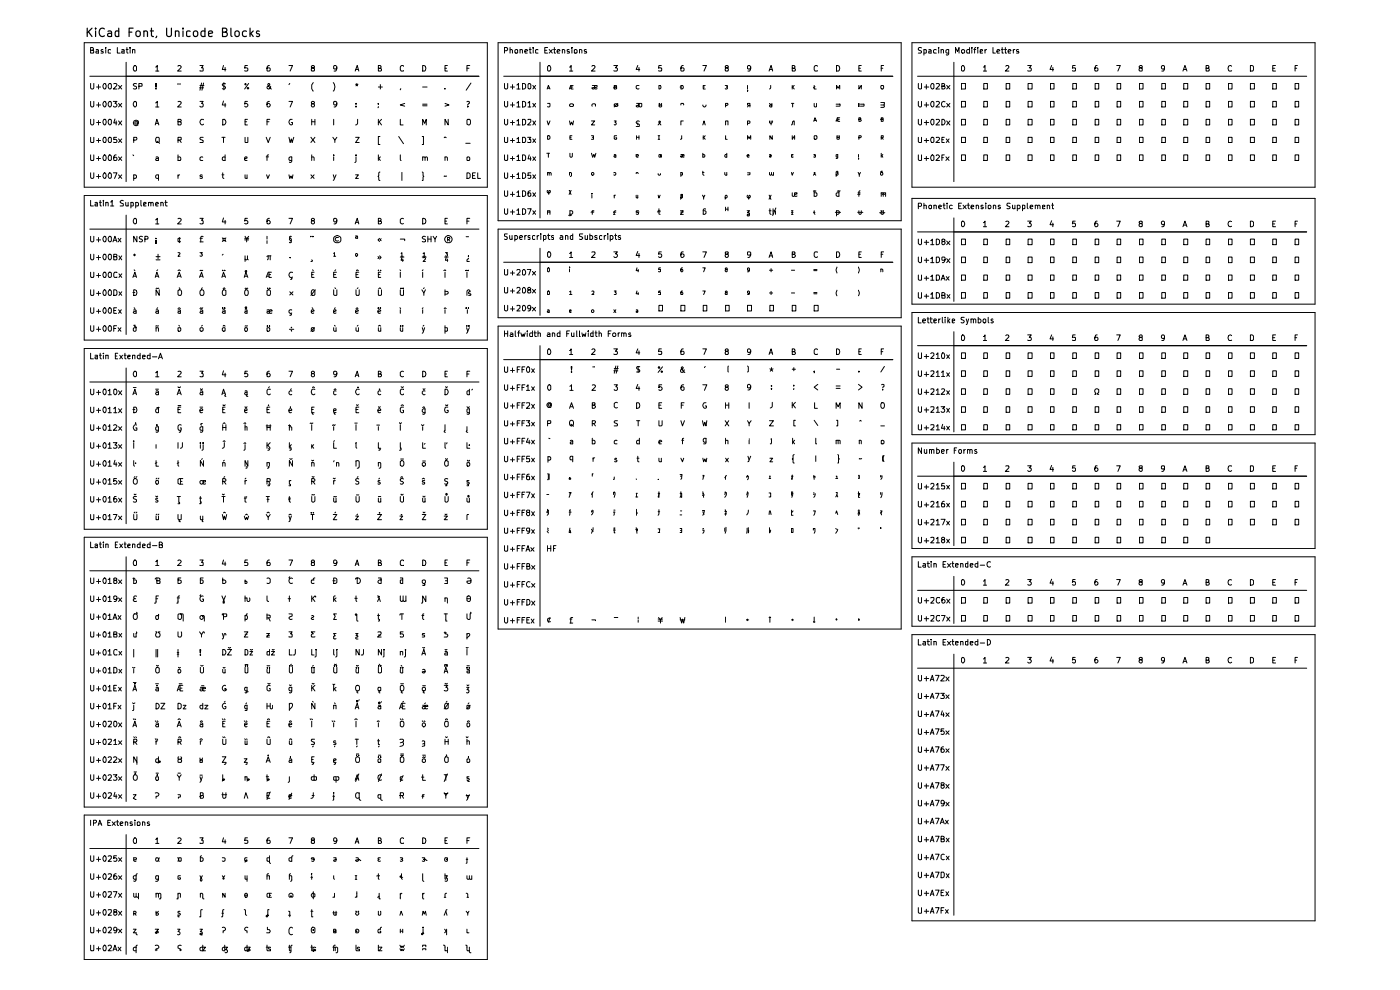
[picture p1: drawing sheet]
<svg xmlns="http://www.w3.org/2000/svg" width="297mm" height="210mm" viewBox="0 0 297 210" stroke-linecap="round" stroke-linejoin="round" font-family="sans-serif">
<g fill="none" stroke="#000" stroke-width=".21">
<path d="M17.9 9.1h85.5v30.6h-85.5zM19.1 16.2h82.5M19.2 10.7l.6-.1v-.4l-.2-.1h-.4v1.2h.6l.1-.4-.3-.2M19.2 17.7v.9a.35 .35 0 0 0 .4 .3 .35 .35 0 0 0 .3-.3v-.9M20.4 10.6l.3-.1 .2 .2v.6h-.5l-.1-.3 .6-.2M20.5 18.5h.8M20.9 18v.9M21.8 10.6l-.2-.1-.2 .2 .2 .2h.2v.4h-.4M22 17.8l.2-.1a.71 .71 0 0 1 .1 1.2h-.1a.7 .7 0 0 1-.2-1.1zM22.4 10.1v.1M22.4 10.5v.8M23.1 17.8l.3-.1 .2 .3v.6l-.3 .3a.7 .7 0 0 1-.2-1.1z"/>
<path d="M23.5 10.6h-.6v.6l.6 .1M24.1 17.8l.5-.1 .2 .3-.8 .9h.8M24.9 10.1v1.2h.6M25.1 18.1l.7 .8M25.8 10.6h.5v.7h-.5v-.4l.5-.1M25.8 18.1l-.7 .8M26.8 10.5h.4M26.8 13.2v25.3M26.9 10.1v1l.3 .2M27.6 10.1v.1M27.6 10.5v.8M28.1 10.6h.5v.7"/>
<path d="M28.1 10.5v.8M28.4 14l.3-.1 .3 .2v.8l-.2 .2h-.4l-.1-.5zM29 17.8l-.5-.1-.2 .3 .2 .3 .5 .2v.3h-.7M29.5 18.3h.6v-.5l-.6-.1v1.2M33 14.2l.4-.3v1.2M33 15.1h.7M33.1 18.8v.1M33.1 17.7v.8M37.8 14.1l.4-.2 .2 .3-.7 .9h.7M37.8 17.7v.3M38.2 17.7v.3M42.3 18.6h.9"/>
<path d="M42.4 13.9h.7l-.3 .5 .3 .1v.5h-.7M42.4 18.1h.9M42.8 17.6l-.4 1.5M43.2 17.6l-.4 1.5M47.4 13.9l-.2 .8h.7M47.5 17.5v1.6M47.8 14.3v.8M47.8 17.8h-.6v.2l.6 .4v.2l-.2 .3-.4-.1M52.1 17.7l.1 .2-.1 .1-.2-.1zM52.4 18.7l.2-.2 .1 .3-.1 .1zM52.5 13.9h-.5l-.1 .6 .5-.1 .2 .2v.3l-.2 .2-.5-.1M52.7 17.7l-.8 1.2"/>
<path d="M57.2 13.9l-.4 .1-.2 .2v.8l.6 .1 .1-.2v-.3l-.1-.2h-.5l-.1 .2M57.4 18.3v.2l-.3 .4-.5-.3v-.1l.6-.5-.1-.3-.3 .3 .8 .9M61.3 13.9h.8l-.5 1.2M61.5 17.7l-.2 .3M66.3 14.4h-.2a.31 .31 0 0 1 .1-.4 .31 .31 0 0 1 .4 .1v.3l-.5 .1v.6h.5l.1-.5-.2-.2M66.5 17.5l-.4 .5v.8l.4 .5M70.7 17.5a1.32 1.32 0 0 1 0 1.8M71.5 14.4l-.3 .2h-.4v-.5l.4-.2a.81 .81 0 0 1 0 1.2h-.3M75.4 15.1l.4-1.2 .3 1.2M75.4 17.9h.5M75.4 14.7h.6M75.5 18.2l.2-.2 .2 .2"/>
<path d="M75.7 17.7v.3M80.3 14.5l.5-.1v-.4l-.5-.1v1.2h.5l.1-.4-.3-.2M80.3 18.5h.8M80.7 18v.9M85 18.8l-.1 .3M85.6 14.1l-.3-.2-.4 .3v.6l.2 .3 .5-.1M89.7 13.9a.66 .66 0 0 1 .6 .4 .66 .66 0 0 1-.2 .8h-.4zM89.7 18.5h.9M94.4 18.8v.1M94.4 14.5h.3M94.9 13.9h-.5v1.2h.5M99.1 14.5h.4"/>
<path d="M99.7 13.9h-.6v1.2M99.9 17.6l-1 1.5M105.7 9.1h85.5v37.7h-85.5zM106.9 16.2h82.5M107 10.8l.6-.1v-.5l-.6-.1v1.2M107 17.7v.9l.3 .3 .4-.3v-.9M108.2 10.6l.3-.1 .2 .2v.6M108.2 10.1v1.2M108.3 18.5h.8M108.7 18v.9M109.3 10.6h.5l-.1 .7h-.4zM109.6 18l.4-.3v1.2"/>
<path d="M109.6 18.9h.7M110.3 10.6h.5v.7M110.3 10.5v.8M110.8 17.7h.4l.3 .3v.6l-.3 .3h-.4zM111.3 10.9l.6-.1-.1-.3-.5 .2v.4l.1 .2h.4M112.1 17.8l.3-.1 .2 .3v.6l-.2 .3-.4-.3zM112.3 10.5h.4M112.4 10.1v1.2h.3M113 18.1l.6 .8M113.1 10.1v.1M113.1 10.5v.8M113.6 18.1l-.6 .8"/>
<path d="M114.1 10.6h-.5v.6l.5 .1M114.6 13.2v33M115.6 10.7h.4M116.1 18.9l.2-.8 .4 .8M116.2 10.1h-.6v1.2h.6M116.2 18.7h.4M116.4 13.9a.71 .71 0 0 1 .3 1.2h-.4l-.1-.2v-.8zM116.5 10.5l.7 .8M117.2 10.5l-.7 .8M117.4 10.5h.5M117.6 10.1v1.2h.3M118.2 10.9l.6-.1-.2-.3-.4 .2v.4l.1 .2h.4"/>
<path d="M119.3 10.6l.3-.1 .2 .2v.6M119.3 10.5v.8M120.7 10.6h-.4v.2l.4 .1v.4h-.4M120.8 14.2h.2l.2-.3v1.2M120.8 15.1h.7M120.8 18.7h.4M121.2 18.1v.8h.4M121.2 18.5h.3M121.3 10.1v.1M121.3 10.5v.8M121.6 18.1h-.5l-.3 .8M121.8 10.6h.5v.7l-.5-.1z"/>
<path d="M122.9 10.6l.4-.1 .1 .2v.6M122.9 10.5v.8M124.4 10.6h-.4v.2l.4 .1v.4h-.4M125.6 14.1l.4-.2 .2 .3-.7 .9h.7M125.6 18.1h.5l.1 .2v.4l-.5 .2-.1-.3 1.1-.1v-.4h-.5v.2M126.2 18.7l.1 .2 .4-.1M130.1 18.6h.4M130.2 13.9h.8l-.4 .5 .4 .2v.3l-.2 .2-.6-.1M130.3 18.5h.4v-.4h-.4v.8l.5-.1v-.3h-.2M135.3 13.9l-.3 .8h.7M135.6 18.1h-.5l-.1 .2v.5h.6M135.6 14.3v.8"/>
<path d="M139.8 18.1h.3l.1 .3v.2l-.2 .3h-.2zM140.3 13.9h-.5l-.1 .6 .6-.1v.7l-.6-.1M144.3 18.5h.3M144.4 18.1h.4l.2 .3v.2l-.3 .3h-.3zM145 13.9l-.4 .1-.2 .2v.8l.6 .1 .1-.2v-.3l-.1-.2h-.5l-.1 .2M149.1 13.9h.8l-.5 1.2M149.2 18.5h.2M149.6 18.1h-.4v.8h.4M153.8 18.1h.5v.2l-.1 .2M154.1 14.4h-.2a.31 .31 0 0 1 .1-.4 .31 .31 0 0 1 .4 .1v.3l-.5 .1v.6h.5l.1-.2v-.3l-.2-.2M154.1 18.5l.2 .2-.1 .2-.4-.1M158.6 19.1v.2"/>
<path d="M158.6 18.1v.8M159.3 14.4l-.3 .2h-.4v-.5l.4-.2a.81 .81 0 0 1 0 1.2h-.3M163.2 15.1l.4-1.2 .3 1.2M163.2 14.7h.6M163.5 18.1v.5l-.3 .3M168.1 14.5l.5-.1v-.4l-.5-.1v1.2h.5l.1-.4-.3-.2M168.1 18.1v.8M168.1 18.5l.4 .4M168.5 18.1l-.4 .4M172.7 18.1v.8h.4M172.9 18.4l-.3 .2M173.4 14.1l-.3-.2-.4 .3v.6l.2 .3 .5-.1"/>
<path d="M177.5 13.9a.66 .66 0 0 1 .6 .4 .66 .66 0 0 1-.2 .8h-.4zM177.5 18.9v-.8l.3 .6 .3-.6v.8M182.2 18.1v.8l.5-.8v.8M182.2 14.5h.3M182.7 13.9h-.5v1.2h.5M186.9 18.1h.5l.1 .2-.2 .6-.4-.3zM186.9 14.5h.4M187.5 13.9h-.6v1.2M193.5 9.1h85.5v30.6h-85.5zM194.7 16.2h82.5M194.8 17.7v.9l.3 .3 .4-.1v-1.1M195.5 10.2l-.5-.1-.2 .1v.4l.7 .3-.2 .4h-.5"/>
<path d="M196 10.6h.5v.6l-.5 .1M196 10.5v1.2M196.1 18.5h.9M196.5 18v.9M197 10.6l.4-.1 .1 .2v.6h-.5v-.4l.5-.1M197.6 17.8l.3-.1 .2 .3v.6l-.3 .3a.7 .7 0 0 1-.2-1.1zM198.6 10.6a.36 .36 0 0 0-.6 .2l.1 .5h.5M198.6 17.8l.5-.1 .2 .3-.8 .9h.8M199.1 10.1v.1M199.1 10.5v.8M199.6 10.6h.6v.7M199.6 10.5v.8"/>
<path d="M199.8 18.3l.5-.1v-.4l-.5-.1v1.2h.4l.3-.4-.3-.2M200.8 18.1l.7 .8M201.3 10.5v.9l-.3 .3-.3-.1M201.3 10.6l-.4-.1-.2 .3v.3l.1 .2h.5M201.5 18.1l-.7 .8M202.4 13.2v25.3M202.7 11.3v-1.2l.4 .8 .4-.8v1.2M204 17.7h.8v1.2h-.8zM204 10.6h.6v.5l-.1 .2h-.4l-.1-.2zM204.2 13.9a.71 .71 0 0 1 .3 1.2h-.4l-.1-.2v-.8zM205.7 10.1v1.2h-.6v-.5a.36 .36 0 0 1 .6-.2M206.2 10.1v.1"/>
<path d="M206.2 10.5v.8M206.6 10.5h.4M207 10.1l-.2 .1v1.1M207.4 10.1v.1M207.4 10.5v.8M207.9 10.9l.6-.1v-.2h-.6v.7h.6M208.6 14.2h.2l.2-.3v1.2M208.6 15.1h.7M208.7 17.7h.8v1.2h-.8zM209 10.5v.8M209.3 10.5l-.3 .3M210.7 10.1v1.2h.5"/>
<path d="M211.5 10.9l.6-.1-.2-.3-.4 .2v.4l.1 .2h.4M212.4 10.5h.5M212.6 10.1v1.2h.3M213.1 10.5h.4M213.3 10.1v1.2h.2M213.4 14.1l.4-.2 .2 .3-.7 .9h.7M213.4 17.7h.8v1.2h-.8zM213.9 10.9l.6-.1-.2-.3-.4 .2v.4l.1 .2h.4M215 10.5v.8M215.3 10.5l-.3 .1v.2M216.1 10.6h-.5v.2l.5 .1 .1 .2-.1 .2h-.5M218 13.9h.8l-.4 .5 .4 .2v.3l-.2 .2-.6-.1"/>
<path d="M218.1 17.7h.8v1.2h-.8zM222.8 17.7h.8v1.2h-.8zM223.1 13.9l-.3 .8h.7M223.4 14.3v.8M227.6 17.7h.7v1.2h-.7zM228.1 13.9h-.5l-.1 .6 .6-.1v.7l-.6-.1M232.3 17.7h.8v1.2h-.8zM232.8 13.9h-.2a.93 .93 0 0 0-.3 1.2h.5l.1-.2v-.3l-.1-.2h-.5l-.1 .2M236.9 13.9h.8l-.5 1.2M237 17.7h.7v1.2h-.7zM241.7 17.7h.8v1.2h-.8zM241.9 14.4l-.3-.3 .3-.2h.2l.2 .4-.4 .1-.3 .2 .2 .5 .5-.1v-.4l-.2-.2"/>
<path d="M246.5 17.7h.7v1.2h-.7zM247.1 14.4a.35 .35 0 0 1-.4 .3 .35 .35 0 0 1-.3-.3l.1-.4h.5v.8l-.2 .3h-.3M251 15.1l.4-1.2 .4 1.2M251.1 17.7h.9v1.2h-.9zM251.1 14.7h.5M255.9 14.5l.6-.1v-.3l-.2-.2h-.4v1.2h.6v-.4l-.2-.2M255.9 17.7h.7v1.2h-.7zM260.6 17.7h.8v1.2h-.8zM261.3 14.1l-.3-.2a.67 .67 0 0 0-.5 .5 .67 .67 0 0 0 .3 .7l.5-.1M265.3 13.9h.3l.3 .3v.6l-.1 .3h-.5zM265.3 17.7h.8v1.2h-.8zM270 17.7h.8v1.2h-.8z"/>
<path d="M270 14.5h.4M270.6 13.9h-.6v1.2h.6M274.7 17.7h.8v1.2h-.8zM274.7 14.5h.4M275.3 13.9h-.6v1.2M19.2 21.5v.9l.3 .3 .4-.3v-.9M19.2 25.3v.9l.3 .3 .4-.3v-.9M19.2 29.1l.1 1.1h.5l.1-1.1M19.2 32.9l.1 1.1h.5l.1-1.1M19.2 36.7v.9a.35 .35 0 0 0 .4 .3 .35 .35 0 0 0 .3-.3v-.9M20.5 22.3h.8M20.5 26h.8"/>
<path d="M20.5 29.8h.8M20.5 33.6h.8M20.5 37.4h.8M20.9 21.8v.9M20.9 25.6v.9M20.9 29.4v.8M20.9 33.2v.8M20.9 37v.8M22 21.6l.2-.1a.67 .67 0 0 1 0 1.2l-.4-.4zM22 25.3a.59 .59 0 0 1 .6 .4 .59 .59 0 0 1-.2 .6l-.1 .2a.71 .71 0 0 1-.3-1.2zM22 29.1a.6 .6 0 0 1 .6 .5 .6 .6 0 0 1-.2 .6h-.4l-.2-.4zM22 32.9h.2a.81 .81 0 0 1 .2 1.1h-.4l-.2-.4z"/>
<path d="M22 36.7h.2a.67 .67 0 0 1 0 1.1 .74 .74 0 0 1-.2-1.1zM23.1 21.6l.3-.1 .2 .3v.6l-.2 .3-.3-.1-.2-.3zM23.1 25.3h.4l.1 .2v.7l-.2 .3a.71 .71 0 0 1-.3-1.2zM23.1 29.1h.4l.1 .2v.8l-.1 .1h-.4l-.2-.4zM23.1 32.9h.3l.2 .2v.8l-.1 .1h-.4l-.2-.4zM23.1 36.7h.3l.2 .2v.7l-.3 .2a.74 .74 0 0 1-.2-1.1zM24 21.5h.8l-.4 .4 .4 .3v.2l-.2 .3h-.4l-.2-.2M24 36.7h.8l-.5 1.1M24.4 25.2l-.3 .9h.7M24.6 32.9h-.3l-.2 .3v.8h.5l.2-.1v-.4l-.2-.1h-.4l-.1 .1M24.6 25.7v.8M24.7 29.1h-.6v.5h.6l.1 .5-.2 .1-.5-.1"/>
<path d="M25.1 21.9l.7 .8M25.1 25.7l.7 .8M25.1 29.5l.7 .7M25.1 33.3l.7 .7M25.1 37.1l.7 .7M25.8 21.9l-.7 .8M25.8 25.7l-.7 .8M25.8 29.5l-.7 .7M25.8 33.3l-.7 .7M25.8 37.1l-.7 .7M28.2 32.9l.2 .1M28.4 29.7l.6-.1v-.5h-.6v1.1"/>
<path d="M28.4 37.2l.3-.1 .3 .2-.1 .5h-.5M28.4 37.1v1.2M28.4 21.6l.3-.1 .3 .3v.6l-.3 .3-.3-.1-.1-.3zM29.1 25.9h-.5l.1 .4 .4-.1M29.1 25.8v.5l.3-.1a.58 .58 0 0 0-.7-.7 .58 .58 0 0 0-.4 .8 .58 .58 0 0 0 .8 .3l.2-.1M32.9 26.5l.4-1.2 .4 1.2M33 21.8l.4-.3v1.2M33 22.7h.7M33 26.2h.6M33.1 33.4l.3-.1 .2 .1v.6h-.5l-.1-.2 .6-.3M33.2 29.1h.4l.2 .2v.8l-.2 .1h-.3a.73 .73 0 0 1-.1-1.1zM33.3 30l.6 .4"/>
<path d="M33.6 37.2a.36 .36 0 0 0-.6 .1v.3a.36 .36 0 0 0 .6 .2M33.6 37.1v1.2M37.8 21.6l.4-.1 .2 .3-.7 .9h.7M37.8 25.8h.5l.1-.3-.1-.2h-.5v1.2h.5l.1-.2v-.3l-.2-.2M37.8 29.7l.6-.1v-.4l-.6-.1v1.1M37.8 32.9v1.1h.5l.1-.5a.36 .36 0 0 0-.6-.1M37.8 37.1v.7M38.1 37.1l-.3 .2M38.1 29.7l.3 .5M42.4 21.5h.7l-.3 .4 .3 .2v.4l-.2 .2h-.3l-.2-.2M42.9 37.2l-.3-.1-.2 .2 .1 .1 .4 .1v.3h-.5M43 33.4l-.3-.1-.3 .2v.4l.2 .1h.4"/>
<path d="M43.1 29.1h-.5l-.2 .2 .2 .3 .5 .2v.3l-.7 .1M43.2 25.4l-.5-.1a.67 .67 0 0 0-.3 .7 .67 .67 0 0 0 .5 .5l.3-.2M47.1 29.1h.7M47.1 37.1h.4M47.2 25.3h.5a.66 .66 0 0 1 .2 .8 .66 .66 0 0 1-.7 .4zM47.2 36.7v1l.3 .1M47.4 21.4l-.2 .9h.7M47.4 29.1v1.1M47.8 32.9v1.1h-.5l-.1-.1v-.5h.6M47.8 21.9v.8M51.9 33.7l.5-.2-.1-.2-.4 .1v.5l.1 .1h.4M52 29.1l.1 1.1 .5-.1v-1"/>
<path d="M52 37.1v.7h.4M52 25.8h.3M52.4 37.1v.7M52.5 21.5h-.5l-.1 .6 .4-.2 .3 .3v.2l-.3 .3-.4-.2M52.5 25.3h-.5v1.2h.5M56.5 29.1l.4 1.1 .4-1.1M56.5 33.3h.5M56.6 37.1l.2 .7 .4-.7M56.6 25.8h.5M57 32.9l-.4 .1v1M57.2 21.5l-.6 .3v.7l.5 .2 .2-.3v-.2l-.2-.3h-.3l-.2 .3M57.2 25.3h-.6v1.2"/>
<path d="M61.3 21.5h.8l-.5 1.2M61.3 29.1l.3 1.1 .2-.7 .2 .7 .3-1.1M61.3 37.1l.2 .7 .2-.5 .3 .5 .1-.7M61.9 33.3v.9l-.3 .3-.2-.1M61.9 33.4l-.3-.1-.3 .2v.4l.2 .1h.4M62 25.3h-.4a.67 .67 0 0 0-.3 .7 .67 .67 0 0 0 .5 .5l.3-.2v-.3h-.3M66 29.1l.8 1.1M66 37.1l.6 .7M66.1 33.4l.4-.1 .1 .1v.6M66.1 25.8h.7M66.1 25.3v1.2M66.1 32.9v1.1"/>
<path d="M66.3 22l-.3-.2a.35 .35 0 0 1 .4-.3 .35 .35 0 0 1 .3 .3l-.2 .2a.36 .36 0 0 0-.5 .4 .36 .36 0 0 0 .6 .3 .36 .36 0 0 0 0-.6l-.1-.1M66.6 37.1l-.6 .7M66.8 25.3v1.2M66.8 29.1l-.8 1.1M70.6 29.1l.4 .6 .5-.6M70.7 37.1l.3 .7M70.8 32.9v.1M70.8 25.3v1.2M70.8 33.3v.7M71 29.7v.5M71.3 37.1l-.6 1.2M71.5 22l-.3 .3-.4-.2v-.5h.6a.72 .72 0 0 1-.5 1.1"/>
<path d="M75.4 29.1h.8l-.8 1.1h.8M75.4 37.1h.6l-.6 .7h.6M75.5 22.5v.2M75.5 21.9v.2M75.5 33.3v1l-.2 .2M75.5 32.9v.1M75.9 25.3v.9l-.5 .3M80.3 22.6l-.1 .3M80.3 21.9v.2M80.3 25.3v1.2M80.3 32.9v1.1M80.4 33.6l.3 .4"/>
<path d="M80.4 25.8l.5 .7M80.6 29h-.3v1.7h.3M80.6 36.5l-.2 .2v.6l-.2 .1 .2 .2v.5l.2 .2M80.7 33.3l-.4 .4M80.9 25.3l-.6 .7M84.6 29l1 1.5M84.9 25.3v1.2h.6M84.9 32.9v1l.2 .1M85.3 36.6v1.7M85.9 21.9l-1 .4 1 .2M89.6 29h.2v1.7h-.2M89.6 36.5l.1 .1v.7l.2 .1-.2 .2v.7h-.1"/>
<path d="M89.7 26.5v-1.2l.4 .9 .3-.9v1.2M89.7 33.4l.3-.1 .2 .1v.6M89.7 33.3v.7M89.7 22.1h.9M89.7 22.4h.9M90.2 33.4l.1-.1 .4 .1v.6M94.2 29.2l.2-.2 .3 .2M94.4 21.9l.9 .4-.9 .2M94.4 33.4l.3-.1 .2 .1v.6M94.4 33.3v.7M94.7 37.3l-.5 .1M95.1 25.3v1.2l-.7-1.2v1.2"/>
<path d="M98.8 30.4h.9M99.1 21.6h.5v.3l-.4 .4M99.1 25.5l.1-.2h.5a.86 .86 0 0 1-.1 1.2l-.5-.2zM99.1 33.4h.5v.6h-.5zM99.1 36.7h.3l.3 .3v.6l-.3 .2h-.3zM99.2 22.5v.2M100.2 37.3h.5M100.8 36.7h-.6v1.1h.6M101.3 36.7v1.1h.6M107 21.5v.9l.3 .3 .4-.3v-.9M107 25.3v.9l.3 .3 .4-.3v-.9M107 29.1v1l.2 .1h.4l.1-.1v-1"/>
<path d="M107 32.9v1l.2 .1h.4l.1-.1v-1M107 36.7v.9l.3 .2 .4-.2v-.9M108.3 22.3h.8M108.3 26h.8M108.3 29.8h.8M108.3 33.6h.8M108.3 37.4h.8M108.7 21.8v.9M108.7 25.6v.9M108.7 29.4v.8M108.7 33.2v.8M108.7 37v.8"/>
<path d="M109.6 21.8l.4-.3v1.2M109.6 25.7l.4-.4v1.2M109.6 29.5l.4-.4v1.1M109.6 33.2h.2l.2-.3v1.1M109.6 37h.2l.2-.3v1.1M109.6 22.7h.7M109.6 26.5h.7M109.6 30.2h.7M109.6 34h.7M109.6 37.8h.7M110.8 21.5h.4l.3 .3v.6l-.3 .3h-.4zM110.8 25.3h.5l.2 .3v.6l-.3 .3h-.4z"/>
<path d="M110.8 29.1h.5l.2 .3v.6l-.2 .2h-.5zM110.8 32.9h.5l.2 .3v.6l-.2 .2h-.5zM110.8 36.7h.4l.3 .3v.6l-.3 .2h-.4zM111.9 29.1h.7l-.3 .5h.3v.5h-.7M112 21.8l.4-.3v1.2M112 25.4l.5-.1 .1 .5-.7 .7h.7M112 22.7h.6M112.3 32.9l-.3 .8h.7M112.5 33.3v.7M112.6 36.7h-.6v.6h.6v.5h-.6M113 21.9l.6 .8M113 25.7l.6 .8"/>
<path d="M113 29.5l.6 .7M113 33.3l.6 .7M113 37.1l.6 .7M113.6 21.9l-.6 .8M113.6 25.7l-.6 .8M113.6 29.5l-.6 .7M113.6 33.3l-.6 .7M113.6 37.1l-.6 .7M116 32.5h.6M116.1 25.7l.2 .8 .4-.8M116.2 21.9l.5 .1v.5l-.2 .2-.3-.1M116.2 28.8h.3l.2 .2-.1 .5-.2 .1h-.2z"/>
<path d="M116.2 36.7h.3v.5M116.2 36.6v.6M116.3 32.5v.9M116.5 36.7l.2-.1 .2 .1v.5M120.8 25.7l.2 .8 .2-.6 .3 .6 .2-.8M120.8 36.7l.3-.1 .1 .1v.6l-.2 .1M120.8 36.6v.6M120.9 22.1l.5-.1 .3 .4-.6 .2-.3-.2zM120.9 32.5v.7l.2 .2 .3-.2v-.7M120.9 29.1h.3M121.3 28.8h-.4v.8h.4M125.5 25.7h.7l-.7 .8h.7"/>
<path d="M125.5 28.8h.4v.8h-.4M125.5 32.5l.2 .9 .3-.6 .2 .6 .2-.9M125.5 36.7l.3-.1 .2 .4-.4 .2zM125.6 22.5v-.2l.2-.3 .5 .1v.4M125.6 29.1h.3M130.2 36.7l.3-.1 .1 .1-.1 .5-.3-.1M130.3 22.1l.5-.1 .3 .4-.6 .2-.2-.1zM130.3 25.7h.4l-.2 .3h.1l.1 .3-.1 .2-.3-.1M130.3 32.9h.3v.5M130.6 33h-.3l-.1 .2 .2 .2 .2-.1M130.8 28.8l-.5 .1v.6l.4 .1 .1-.4h-.2M131.1 21.9l-.8 .8"/>
<path d="M135 32.8v.4l.1 .2 .3-.1M135 32.9l.3-.1 .2 .1-.2 .2h-.3M135 36.8l.1-.2 .3 .2M135 21.9h.5l.1 .2v.4l-.5 .2-.1-.3 .6-.1M135 29.1h.6M135 28.8v.8M135.3 26.1v.4M135.6 22.1v-.2l.5 .1v.5l-.1 .2-.4-.3M135.6 28.8v.8M135.6 25.7h-.4l-.2 .2v.3l.6 .2v.4h-.6M139.6 26.5l.5-.7-.1-.1h-.2v.3l.4 .5M139.6 36.8l.2 .4h.2l.1-.4"/>
<path d="M139.6 29.6h.4M139.6 28.8h.4M139.8 28.8v.8M139.9 22.3h.4l.1 .2-.4 .2-.2-.2zM140 21.9l-.2 .2 .2 .2M140.3 21.9l.1 .2-.2 .2M140.3 32.8l-.1 .4-.2 .2-.2-.1v-.4l.2-.1 .3 .6M144.4 22.3l.1-.4h.5v.4M144.4 32.8l.4 .2-.3 .4-.1-.3h.6l.1-.2-.1-.1-.2 .2M144.4 36.7h.4v.4h-.4M144.4 36.6v.8M144.6 28.8v.7l-.2 .1"/>
<path d="M144.8 33.2l.2 .2 .1-.1M145 25.7h-.6v.8M149 36.6h.4M149.1 22.3l.3 .4 .4-.3v-.1M149.1 26.5l.3-.8 .2 .8M149.1 32.9l.3-.1 .1 .1-.1 .5-.3-.1M149.1 36.3v.7l.3 .2M149.1 32.5v.9M149.2 28.8v.8M149.3 29.1l.3 .5M149.6 28.8l-.4 .4M153.8 36.6v.4l.1 .2 .3-.1"/>
<path d="M153.9 22.4h.4l.1-.2-.1-.3h-.4v.8M153.9 26.5v-.8h.5v.8M153.9 28.8v.8h.4M154.2 32.9l-.3-.1-.1 .1 .1 .5 .3-.1M154.2 32.5v.9M154.2 36.6v.6M158.5 33h.4l-.1-.2-.3 .1v.3l.2 .2 .2-.1M158.6 26.2l.5-.1v-.4h-.5v.8M158.6 29.6v-.8l.3 .6 .4-.6v.8M158.6 36.7h.5v.3l-.5 .1M158.8 22.4l-.2 .3M159.1 22.4l-.5-.1v-.4h.5v.8"/>
<path d="M163.2 25.7v.3l.2 .2 .4-.2 .1-.3M163.2 32.9h.4v.4l-.2 .1-.2-.3 .4-.1M163.2 36.6v.4l.2 .2 .3-.2M163.2 21.9l.4 .4M163.6 25.7v.8M163.7 36.6v.4l.1 .2 .3-.1M163.7 21.9v.8h-.3l-.2-.2 .1-.2h.4M163.8 28.8v.8l-.5-.8v.8M164.1 36.6v.6M167.9 26.5l.2-.1v-.6l.2-.1h.2v.8M167.9 36.6l.2 .6 .2-.6M167.9 21.9h.5"/>
<path d="M168 33h.1M168.1 28.8v.8l.5-.8v.8M168.1 21.9v.8M168.2 32.9h-.3v.4h.3M172.6 37.2l.3-.6h-.2v.1l.4 .5M172.6 25.7l.3-.7 .3 .7M172.6 32.9h.4v.4h-.4M172.7 21.9v.6l.2 .2 .3-.1v-.7M172.7 25.6h.4M172.8 28.8h.4l.1 .2v.3l-.2 .3-.4-.1zM172.8 33h.1M177.4 37.1l.2 .1 .2-.2-.2-.3 .2-.2-.2-.2-.2 .2v.9"/>
<path d="M177.4 22.1h.8M177.4 25.6h.3M177.5 29.1h.6v.4h-.6zM177.5 36.7h.1M177.6 28.8l-.1 .2 .2 .1M177.7 25v.7h.4M177.7 32.8v.7l-.3 .1M177.7 32.9h-.3v.4h.3M177.7 25.3h.4M178 28.8l.1 .2-.2 .1M178.1 22.1l.1 .2-.1 .2h-.7M178.1 25h-.5l-.2 .7"/>
<path d="M182 36.6l.3 .5 .2-.5M182.1 33.6v.1M182.1 32.8v.6M182.2 22.4v.1M182.2 22v.1M182.2 25.3h.3v-.3h-.3v.7h.3l.2-.2-.2-.2M182.2 29.2h.3l.2-.2-.1-.2h-.4v.8M182.3 37.1v.3M182.5 22.1h.8M183.2 22.1v.4h-.7M186.8 25.3h.3M186.9 21.8h.7"/>
<path d="M186.9 25.3h.4v-.3h-.4v.7h.4l.1-.3-.2-.1M186.9 29.2l.5-.1v-.3h-.5v.8M186.9 32.5v.9M187.1 29.2l.3 .4M187.1 33l.2 .4M187.2 36.3l-.3 .1 .4 .3v.3l-.4 .2-.1-.5 .3-.1M187.3 32.8l-.4 .3M187.5 22.3l.1 .1-.1 .4h-.6M187.5 21.8v.5h-.6M194.8 21.5v.9l.3 .3 .4-.2v-1M194.8 25.3v.9l.3 .3 .4-.2v-1M194.8 29.1v1l.2 .1 .5-.1v-1"/>
<path d="M194.8 32.9v1l.2 .1h.5v-1.1M196.1 22.3h.9M196.1 26h.9M196.1 29.8h.9M196.1 33.6h.9M196.5 21.8v.9M196.5 25.6v.9M196.5 29.4v.8M196.5 33.2v.8M197.6 21.6l.3-.1 .2 .3v.6l-.2 .3-.3-.1-.2-.3zM197.6 25.3h.4l.1 .2v.7l-.2 .3a.71 .71 0 0 1-.3-1.2zM197.6 29.1h.4l.1 .2v.8l-.1 .1h-.4l-.2-.4z"/>
<path d="M197.6 32.9h.3l.2 .2v.8l-.1 .1h-.4l-.2-.4zM198.6 21.6l.5-.1 .2 .3-.8 .9h.8M198.6 25.4l.5-.1 .2 .4-.8 .8h.8M198.6 29.2l.5-.1 .2 .4-.8 .7h.8M198.6 33l.5-.1 .2 .3-.8 .8h.8M199.8 25.3h.4a.66 .66 0 0 1 .3 .8 .66 .66 0 0 1-.7 .4zM199.8 29.6h.4M199.8 33.4h.4M200.3 29.1h-.5v1.1h.5M200.3 32.9h-.5v1.1M200.5 21.6l-.3-.1a.6 .6 0 0 0-.5 .6 .6 .6 0 0 0 .5 .6l.3-.2M200.7 33.3l.6 .7"/>
<path d="M200.7 29.5l.6 .7M200.8 21.9l.7 .8M200.8 25.7l.7 .8M201.3 29.5l-.6 .7M201.3 33.3l-.6 .7M201.5 21.9l-.7 .8M201.5 25.7l-.7 .8M204 21.5h.8v1.2h-.8zM204 25.3h.8v1.2h-.8zM204 29.1h.8v1.1h-.8zM204 32.9h.8v1.1h-.8zM208.7 21.5h.8v1.2h-.8z"/>
<path d="M208.7 25.3h.8v1.2h-.8zM208.7 29.1h.8v1.1h-.8zM208.7 32.9h.8v1.1h-.8zM213.4 21.5h.8v1.2h-.8zM213.4 25.3h.8v1.2h-.8zM213.4 29.1h.8v1.1h-.8zM213.4 32.9h.8v1.1h-.8zM218.1 21.5h.8v1.2h-.8zM218.1 25.3h.8v1.2h-.8zM218.1 29.1h.8v1.1h-.8zM218.1 32.9h.8v1.1h-.8zM222.8 21.5h.8v1.2h-.8z"/>
<path d="M222.8 25.3h.8v1.2h-.8zM222.8 29.1h.8v1.1h-.8zM222.8 32.9h.8v1.1h-.8zM227.6 21.5h.7v1.2h-.7zM227.6 25.3h.7v1.2h-.7zM227.6 29.1h.7v1.1h-.7zM227.6 32.9h.7v1.1h-.7zM232.3 21.5h.8v1.2h-.8zM232.3 25.3h.8v1.2h-.8zM232.3 29.1h.8v1.1h-.8zM232.3 32.9h.8v1.1h-.8zM237 21.5h.7v1.2h-.7z"/>
<path d="M237 25.3h.7v1.2h-.7zM237 29.1h.7v1.1h-.7zM237 32.9h.7v1.1h-.7zM241.7 21.5h.8v1.2h-.8zM241.7 25.3h.8v1.2h-.8zM241.7 29.1h.8v1.1h-.8zM241.7 32.9h.8v1.1h-.8zM246.5 21.5h.7v1.2h-.7zM246.5 25.3h.7v1.2h-.7zM246.5 29.1h.7v1.1h-.7zM246.5 32.9h.7v1.1h-.7zM251.1 21.5h.9v1.2h-.9z"/>
<path d="M251.1 25.3h.9v1.2h-.9zM251.1 29.1h.9v1.1h-.9zM251.1 32.9h.9v1.1h-.9zM255.9 21.5h.7v1.2h-.7zM255.9 25.3h.7v1.2h-.7zM255.9 29.1h.7v1.1h-.7zM255.9 32.9h.7v1.1h-.7zM260.6 21.5h.8v1.2h-.8zM260.6 25.3h.8v1.2h-.8zM260.6 29.1h.8v1.1h-.8zM260.6 32.9h.8v1.1h-.8zM265.3 21.5h.8v1.2h-.8z"/>
<path d="M265.3 25.3h.8v1.2h-.8zM265.3 29.1h.8v1.1h-.8zM265.3 32.9h.8v1.1h-.8zM270 21.5h.8v1.2h-.8zM270 25.3h.8v1.2h-.8zM270 29.1h.8v1.1h-.8zM270 32.9h.8v1.1h-.8zM274.7 21.5h.8v1.2h-.8zM274.7 25.3h.8v1.2h-.8zM274.7 29.1h.8v1.1h-.8zM274.7 32.9h.8v1.1h-.8zM17.9 41.5h85.5v30.6h-85.5z"/>
<path d="M19.1 48.6h82.5M19.2 42.5v1.2h.6M19.2 50.1v1a.35 .35 0 0 0 .4 .2 .35 .35 0 0 0 .3-.2v-1M19.2 53.9v1l.3 .2 .4-.2v-1M19.2 57.7l.1 1.1h.5l.1-1.1M20.2 43h.5v.7h-.5v-.3l.5-.2M20.5 50.9h.8M20.5 54.6h.8M20.5 58.4h.8M20.9 50.4v.9M20.9 54.2v.9M20.9 58v.8"/>
<path d="M21.1 42.9h.4M21.3 42.5v1l.2 .2M21.9 42.5v.2M21.9 42.9v.8M22 50.2l.2-.1a.71 .71 0 0 1 .1 1.2h-.1a.7 .7 0 0 1-.2-1.1zM22 53.9a.59 .59 0 0 1 .6 .4 .59 .59 0 0 1-.2 .7l-.1 .1a.71 .71 0 0 1-.3-1.2zM22 57.7a.6 .6 0 0 1 .6 .5 .6 .6 0 0 1-.2 .6h-.4l-.2-.4zM22.4 43h.5v.7M22.4 42.9v.8M23.1 50.2l.3-.1 .2 .3v.7l-.3 .2a.7 .7 0 0 1-.2-1.1zM23.1 53.9h.4l.1 .2v.8l-.2 .2a.71 .71 0 0 1-.3-1.2zM23.1 57.7h.4l.1 .2v.8l-.1 .1h-.4l-.2-.4z"/>
<path d="M23.5 42.8h.1l.2-.3v1.2M23.5 43.7h.6M24 51.3l.4-1.2 .4 1.2M24.1 54.4h.5l.2-.3-.2-.2h-.5v1.2h.5l.2-.1v-.4l-.2-.2M24.1 51h.5M24.8 57.8l-.5-.1-.2 .3 .1 .8h.6M25.1 50.5l.6 .8M25.2 54.3l.6 .8M25.2 58.1l.6 .7M25.7 50.5l-.6 .8M25.8 54.3l-.6 .8M25.8 58.1l-.6 .7"/>
<path d="M26.2 42.6l-.5-.1-.2 .3 .1 .2 .6 .3v.3l-.7 .1M26.7 42.9l.1 .8 .4-.1M26.8 45.6v25.4M27.2 42.9v.8M27.8 43h.5v.6l-.5 .1M27.8 42.9v1.2M28.2 58.8l.4-1.1 .4 1.1M28.3 58.6h.6M28.4 46.4l.3-.1 .3 .3v.6l-.4 .3a.7 .7 0 0 1-.2-1.1zM28.4 53.9l.3 .2-.2 .2-.1-.2zM28.4 57.2l.2 .2M28.8 43a.36 .36 0 0 1 .6 .2l-.1 .5h-.5"/>
<path d="M28.8 42.9v1.2M29 50.1v1.2l-.6-1.2v1.2M29.9 42.5v1l.2 .2M30.2 50.2l-.4-.1-.2 .3v.2l.5 .2v.4h-.5M30.5 43.4l.5-.2v-.2h-.5v.7h.5M30.7 50.7h.6v-.5l-.6-.1v1.2M31.5 43h.5v.7M31.5 42.9v.8M32 43.1l.2-.2 .3 .2v.6M32.9 58.8l.4-1.1 .4 1.1M33 43.4l.6-.2-.2-.3-.4 .2v.4l.1 .2h.4M33 46.7l.4-.4v1.2"/>
<path d="M33 47.5h.7M33 58.6h.6M33.1 50.5v.1M33.1 51v.6M33.1 54.4h.9M33.1 55.1h.9M33.4 57.2l-.1 .2M33.5 53.9v1M34.1 43l.4-.1 .1 .2v.6M34.1 42.9v.8M35 42.9h.5M35.1 42.5v1l.1 .2h.3"/>
<path d="M37.6 58.8l.4-1.1 .4 1.1M37.8 46.4l.4-.1 .2 .4-.7 .8h.7M37.8 53.6h.3l.1 .2-.4 .6h.4M37.8 57.4l.2-.2 .3 .2M37.8 58.6h.5M38.1 50.4v1.1M38.3 50.5l-.5 .1v.6h.5M42.3 58.8l.5-1.1 .3 1.1M42.4 46.3h.7l-.3 .4 .3 .2v.5h-.7M42.4 53.6h.5l-.2 .2 .2 .4-.1 .2-.4-.1M42.4 50.5h.5M42.4 51.3h.7"/>
<path d="M42.4 58.6h.6M43 57.3l-.6 .1M43.1 50.2l-.3-.1-.2 .2v1M47.1 58.8l.3-1.1 .4 1.1M47.2 50.5l.1 .1M47.2 58.6h.6M47.2 57.3v.1M47.3 50.6h.5v.5h-.5zM47.3 51.1l-.1 .1M47.3 53.9l-.1 .2M47.4 46.2l-.2 .9h.7M47.7 57.3v.1"/>
<path d="M47.8 46.7v.8M47.8 51.1l.1 .1M47.9 50.5l-.1 .1M51.8 58.8l.4-1.1 .4 1.1M51.9 50.9h.8M51.9 50.5h.8M51.9 58.6h.5M52 50.1l.3 .6 .4-.6M52 54.3v1.2M52.1 57.4h.2v.3h-.1l-.2-.1zM52.3 50.7v.6M52.5 46.3h-.5l-.1 .6 .4-.2 .3 .3-.1 .4h-.6"/>
<path d="M52.5 54.3v.7l-.2 .1-.3-.1M52.5 55l.2 .1M56.6 50.1v.6M56.6 51.1v.5M56.6 58.6h.5M56.9 54.3v.7l-.2 .1M57.1 57.7v1.1h.5M57.1 58.3h.3M57.2 46.3l-.6 .3v.8h.6l.1-.4-.2-.3h-.3l-.2 .3M57.3 54.3v.8M57.5 54.3h-.7l-.2 .1M57.6 57.7h-.7l-.4 1.1"/>
<path d="M61.3 46.3h.8l-.5 1.2M61.6 50.5l-.2 .2 .4 .7h-.4M61.6 54.6v.1M61.8 50.2l-.2-.1-.2 .2 .4 .4v.4h-.2M61.8 58.9l.2 .2-.4 .2M62.1 57.8l-.5-.1-.3 .6 .3 .5h.5M66 50.1v.1M66.1 55.1l.2 .2-.1 .2h-.2M66.1 58.3h.4M66.3 46.8l-.3-.2a.35 .35 0 0 1 .4-.3 .35 .35 0 0 1 .3 .3l-.2 .2a.36 .36 0 0 0-.5 .4 .36 .36 0 0 0 .6 .3 .36 .36 0 0 0 0-.6l-.1-.1M66.3 57.2l.2 .2M66.4 50.1v.1"/>
<path d="M66.6 57.7h-.5v1.1h.5M70.8 53.8l.2-.2v.8M70.8 54.4h.4M70.8 58.3h.4M71.2 57.2l-.2 .2M71.4 57.7h-.6v1.1h.6M71.5 46.8l-.3 .3-.4-.2v-.5l.4-.1a.73 .73 0 0 1-.1 1.2h-.2M71.8 50.4h-.5l-.2 .2a.43 .43 0 0 0 .2 .5 .43 .43 0 0 0 .5 0M75.4 47.5l.4-1.2 .3 1.2M75.4 50h.4l.1 .2v.3h-.5v-.2l.5-.1M75.4 53.8h.3l.2 .1-.2 .5-.3-.1zM75.4 47.2h.6"/>
<path d="M75.5 58.3h.4M75.6 57.4l.2-.2 .2 .2M76.1 57.7h-.6v1.1h.6M80.2 54.4l.2 .2-.2 .3M80.3 46.9l.5-.1v-.4l-.5-.1v1.2h.4l.2-.4-.3-.2M80.3 57.3v.1M80.3 58.3h.3M80.5 50.5l-.3 .4 .3 .3M80.5 54.3l.4 .3-.4 .4M80.8 57.7h-.5v1.1h.5M80.8 57.3v.1M80.9 50.6l-.3 .3 .3 .2"/>
<path d="M84.8 57.2l.2 .2M84.9 50.7h1v.4M84.9 54.5h.8M84.9 57.7v1.1M85.1 53.8l.2-.2v.8M85.1 54.4h.4M85.3 54.6l-.2 .6h.5M85.4 55v.5M85.6 46.4a.45 .45 0 0 0-.7 .2v.6a.45 .45 0 0 0 .7 .2M89.6 54.5h.8M89.7 46.3l.6 .2v.3v.5l-.4 .2h-.2zM89.7 57.7v1.1"/>
<path d="M89.7 53.8l.3-.2v.8M89.7 54.7l.4-.1 .2 .2-.6 .7h.6M89.7 54.4h.6M89.7 57.2l-.1 .2M90.3 50.2l-.5-.1-.2 .3 .2 .3 .5 .2v.3h-.7M90.8 50.1v1.2M90.8 50.7h.6M91.4 50.1v1.2M91.9 50.1l.4 .6 .3-.6M92.3 50.7v.6M94.2 57.4l.2-.2 .2 .2M94.3 54.5h.8"/>
<path d="M94.4 46.9h.3M94.4 57.7v1.1M94.5 53.6h.4l-.2 .2 .2 .1v.4h-.4M94.7 54.6l-.2 .6h.5M94.9 46.3h-.5v1.2h.5M94.9 50.8h.4l.1-.2-.1-.2h-.4v.7M94.9 55v.5M95.1 50.8l.3 .3M98.9 57.3v.1M98.9 50.2h.5M99.1 46.9h.4M99.1 57.7v1.1"/>
<path d="M99.3 57.3v.1M99.4 54.3v.1M99.4 54.8l-.3 .3v.4h.5M99.7 46.3h-.6v1.2M105.7 48.6h85.5v18.8h-85.5zM106.9 55.6h82.5M107 40.5v.9l.3 .3 .4-.3v-.9M107 44.3v.9l.3 .3 .4-.3v-.9M107 57.2v1l.2 .1h.4l.1-.1v-1M107.6 49.6l-.6 .1v.3l.6 .3v.3l-.2 .2-.4-.1M108.1 50v.6l.2 .2 .3-.2M108.3 41.2h.8"/>
<path d="M108.3 45h.8M108.3 57.9h.8M108.6 50v.8M108.7 40.7v1M108.7 44.5v1M108.7 57.5v.8M109.2 50h.4l.2 .2v.3l-.2 .3-.4-.1M109.2 50v1.1M109.6 40.8l.4-.3v1.2M109.6 44.6l.4-.3v1.2M109.6 57.3l.2-.1h.4l.1 .1v.4l-.7 .6h.7M109.6 41.7h.7"/>
<path d="M109.6 45.5h.7M110.2 50.4l.6-.1-.1-.3-.5 .1v.5l.2 .2 .3-.1M110.8 40.5h.4l.3 .2v.7l-.3 .3h-.4zM110.8 44.3h.4l.3 .2v.6l-.3 .4h-.4zM111.1 57.2a.71 .71 0 0 1 .2 1.1h-.3l-.2-.1v-.8zM111.3 50v.8M111.7 50l-.4 .2M111.8 57.2h.8l-.4 1.1M111.9 44.3h.8l-.5 1.2M112.4 50h-.4v.3l.4 .2v.3l-.4-.1M112.5 40.5l-.5 .2v.9h.6v-.5l-.2-.2h-.2l-.2 .2M112.9 57.6l.7 .7"/>
<path d="M113 40.9l.6 .8M113 44.7l.6 .8M113.5 50h-.4l-.2 .1v.5l.2 .2 .4-.1M113.6 40.9l-.6 .8M113.6 44.7l-.6 .8M113.6 57.6l-.7 .7M114 50v.8M114.3 50l-.3 .2M114.6 52.7v14.2M114.7 49.6v.1M114.7 50v.8M115.3 50h.4l.1 .1v.5l-.1 .2-.4-.1"/>
<path d="M115.3 50v1.1M116.2 40.4v.5h.5l.1-.3-.3-.2-.1 .8M116.2 44.8l.5-.1v.8M116.2 53.6l.1-.2a.6 .6 0 0 1 .6 .5 .6 .6 0 0 1-.2 .6l-.3 .1-.2-.2zM116.2 56.9l.2-.1 .2 .3-.2 .6-.2-.1zM116.2 44.7v.8M116.2 50h.5M116.3 49.6v1l.4 .2M116.7 45h-.5M117.4 50h-.4v.3l.4 .2-.1 .3-.3-.1M118.9 50h.3l.2 .1v.7M119.4 50.3h-.4l-.2 .2 .2 .3 .4-.1"/>
<path d="M120 50.1l.1-.1 .4 .1v.7M120 50v.8M120.7 40.4l.5 .8M120.8 53.8l.4-.4v1.2M120.8 56.6v.2M120.8 54.6h.7M120.8 57.1v.6M120.9 45.4l.3 .1 .3-.3v-.3l-.2-.2h-.4v1.1M121.2 40.4l-.5 .8M121.2 45.6l-.5 .1M121.5 50h-.3l-.2 .1v.5l.2 .2 .3-.1M121.5 49.6v1.2"/>
<path d="M123.6 49.6l-.7 .1v.3l.7 .5-.2 .3-.5-.1M124.1 50v.7l.4 .1 .1-.2M124.6 50v.8M125.1 50h.4l.2 .2-.1 .5h-.5M125.1 49.6v1.2M125.6 41.1h.1M125.6 53.5l.6-.1v.4l-.7 .8h.7M125.6 41.4v.6M125.6 44.7v.8M126 44.7h-.3l-.1 .2M126 45h-.6M126.7 50h-.4l-.1 .1 .1 .3 .4 .1v.2h-.5"/>
<path d="M127.7 50h-.4l-.1 .1v.5l.1 .2 .4-.1M128.2 50v.8M128.5 50l-.3 .2M128.9 49.6v.1M128.9 50v.8M129.5 50h.3l.2 .2v.5h-.5M129.5 50v1.1M130.1 45.5h.4M130.2 53.4h.8l-.4 .4 .3 .1 .1 .5-.3 .2h-.3l-.2-.2M130.3 41.4v.6M130.4 50h.4M130.6 41.4l-.3 .2"/>
<path d="M130.6 49.6v1l.2 .2M130.6 44.7l-.3 .3v.5M130.6 45h-.5M131.7 50h-.4l-.1 .1 .1 .3 .4 .1v.2h-.5M135 41.4v.5h.3M135.1 56.8l-.1 .6h.5M135.3 53.3l-.3 .9h.7M135.3 41.4v.6M135.4 57.2v.5M135.5 44.7l-.5 .1 .1 .2 .4 .1v.3h-.5M135.6 45h-.6M135.6 53.8v.8"/>
<path d="M139.6 41.4l.2 .6 .2-.6M139.6 44.7h.4M139.8 44.3v1.1l.2 .1M140 44.9l-.6 .1M140.1 56.8h-.3l-.1 .4h.4v.4h-.4M140.3 53.4h-.5l-.1 .5h.6v.6l-.4 .1-.2-.2M144.4 44.7h.6l-.6 .8h.6M144.4 41.9h.4v-.3h-.2l.2-.1v-.3h-.4v1.1M144.6 41.6h.1M144.8 56.8l-.4 .2v.6l.3 .1 .2-.2-.1-.3h-.4v.1M145 45h-.6M145 53.4h-.4l-.2 .3v.7l.5 .2 .2-.2v-.3l-.2-.3-.5 .1v.2"/>
<path d="M149 41.4l.3 .5 .2-.5M149.1 53.4h.8l-.5 1.2M149.1 56.8h.5l-.3 .9M149.2 44.7h.4l.2 .2v.3l-.3 .3-.3-.1M149.3 41.9v.4M149.7 44.4l-.3-.1-.2 .2v1M153.8 41.9l.3 .1 .2-.2-.2-.4-.3 .2v.7M153.9 44.4h.5M153.9 43.9v.8M154 57.2l-.2-.2 .2-.2 .3 .1v.3l-.5 .1 .2 .4 .3-.1v-.4h-.2M154.1 53.9l-.3-.2 .1-.3h.5v.4l-.5 .1-.1 .2 .1 .4 .2 .1 .4-.2-.1-.5h-.1M154.4 43.9v.8"/>
<path d="M158.5 44.7h.5l-.4 .4h.3l.1 .5-.1 .2h-.3v-.3h.4M158.6 41.4a.35 .35 0 0 0 .1 .6 .35 .35 0 0 0 .5-.4l-.2-.2-.2 .2v.7M159 57.2l-.1 .1h-.3v-.4l.2-.1 .2 .2-.1 .6-.3 .1M159.3 53.9l-.2 .2h-.4l-.1-.6 .5-.1 .2 .2-.2 .8-.4 .2M163.2 41.4l.4 .9M163.2 54.6l.4-1.2 .3 1.2M163.2 44.7h.4M163.2 54.3h.6M163.2 57.3h.7M163.3 44.3v1l.3 .2M163.6 57v.7M163.6 41.4l-.4 .9"/>
<path d="M164 44.8h.5v.7M164 44.3v1.2M164.6 44.1l-.7 1.6M167.9 45.5h.3M167.9 44.7h.3M167.9 45h.3M167.9 57.3h.7M168.1 40.9v.7l.3 .1 .2-.2M168.1 53.9h.5v-.5h-.5v1.2h.4l.2-.4-.3-.3M168.1 44.7v.8M168.6 41.2l.5-.1v-.2h-.5v.7h.5M172.6 45h.3"/>
<path d="M172.6 57.4h.7M172.6 57.2h.7M172.7 40.9h.5l.1 .5a.36 .36 0 0 1-.6 .2M172.7 44.7v.6l.2 .2M172.7 40.5v1.2M173.1 40.5l-.5 .1M173.4 53.5l-.5-.1-.2 .3 .1 .7 .3 .2 .3-.2M177.2 45h1.1M177.5 45.4l.3 .1 .3-.3v-.3l-.2-.2h-.4v1.1M177.5 53.4h.4a.66 .66 0 0 1 .2 .8 .66 .66 0 0 1-.6 .4zM177.5 56.6l-.1 .6 .1 .7M178 40.9h-.5l-.1 .2 .1 .5h.5"/>
<path d="M178 40.5v1.2M178.2 40.5l-.6 .1M182 45h1.1M182 40.9h.5M182.1 56.6l.2 .6-.2 .7M182.2 44.7v.6l.2 .2 .3-.2v-.6M182.2 53.9h.3M182.5 40.5l-.3 .1v1.1M182.5 41.1l-.5 .1M182.7 53.4h-.5v1.2h.5M186.6 45.1h1.1M186.9 44.7h.1a.41 .41 0 0 0-.1 .5 .41 .41 0 0 0 .4 .3l.2-.3-.2-.5h.2"/>
<path d="M186.9 57.2l.2-.1 .2 .1v.5M186.9 57.1v.6M186.9 41l.5-.1v.8M186.9 40.9v.8M186.9 53.9h.4M187.4 41.1l.1-.2h.4v.8M187.5 53.4h-.6v1.2M187.7 41.1l-.6 .1M193.5 42.1h85.5v22.4h-85.5zM194.7 49.2h82.5M194.8 43.8h.5l.2-.2v-.3l-.2-.2h-.5v1.2M194.8 50.7v.9l.3 .3 .4-.2v-1"/>
<path d="M194.8 54.5v1l.3 .2 .4-.2v-1M194.8 58.3v1l.2 .1h.5v-1.1M196 43.6h.5v.7M196 43.1v1.2M196.1 51.4h.9M196.1 55.2h.9M196.1 59h.9M196.5 51v.9M196.5 54.8v.9M196.5 58.6v.8M197.1 43.6h.5v.6h-.5zM197.4 51.1l.4-.4v1.2"/>
<path d="M197.4 54.9l.4-.4v1.2M197.4 58.7l.4-.4v1.1M197.4 51.9h.7M197.4 55.7h.7M197.4 59.4h.7M198.1 43.6h.5v.7M198.1 43.5v.8M198.6 50.7h.4l.3 .3v.6l-.3 .3h-.4zM198.6 54.5h.5l.2 .3v.6l-.3 .3h-.4zM198.6 58.3h.5l.2 .3v.6l-.2 .2h-.5zM199.1 43.9l.6-.1-.1-.3-.5 .2v.4l.2 .2 .3-.1M199.6 59.4l.5-1.1 .4 1.1"/>
<path d="M199.8 59.1h.5M200 51.2l-.2-.1v-.3h.6v.3l-.6 .2v.4l.2 .2h.2l.3-.3v-.2l-.3-.2M200.1 43.5h.4M200.2 43.1v1l.3 .2M200.5 55l-.2 .2h-.4l-.1-.6 .5-.1 .2 .2-.2 .8-.4 .2M200.7 58.7l.6 .7M200.8 51.1l.7 .8M200.8 54.9l.7 .8M200.9 43.1v.2M200.9 43.5v.8M201.3 58.7l-.6 .7M201.5 51.1l-.7 .8"/>
<path d="M201.5 54.9l-.7 .8M202 43.6a.36 .36 0 0 0-.6 .2v.2a.36 .36 0 0 0 .6 .2M202.4 46.2v17.7M203.4 43.7h.4M204 43.1h-.6v1.2h.6M204 50.7h.8v1.2h-.8zM204 54.5h.8v1.2h-.8zM204 58.3h.8v1.1h-.8zM204 47l.3-.1a.64 .64 0 0 1 .4 .6 .64 .64 0 0 1-.5 .6l-.2-.3zM204.3 43.5l.7 .8M205 43.5l-.7 .8M205.2 43.5h.5"/>
<path d="M205.4 43.1v1l.3 .2M206 43.9l.6-.1-.2-.3-.4 .2v.4l.2 .2 .3-.1M207.1 43.6l.3-.1 .2 .2v.6M207.1 43.5v.8M208.5 43.6h-.4v.3h.4l.1 .2-.1 .2-.4-.1M208.6 47.2l.4-.3v1.2M208.6 48.1h.7M208.7 50.7h.8v1.2h-.8zM208.7 54.5h.8v1.2h-.8zM208.7 58.3h.8v1.1h-.8zM209.1 43.1v.2M209.1 43.5v.8"/>
<path d="M209.6 43.6h.5v.6h-.5zM210.7 43.6l.4-.1 .1 .2v.6M210.7 43.5v.8M212.2 43.6l-.3-.1-.1 .3 .5 .3-.2 .2-.3-.1M213.4 47l.4-.1 .2 .3-.7 .9h.7M213.4 50.7h.8v1.2h-.8zM213.4 54.5h.8v1.2h-.8zM213.4 58.3h.8v1.1h-.8zM214.3 43.2l-.5-.1-.2 .2v.3l.7 .3-.3 .4-.4-.1M214.8 43.5v.7h.5M215.3 43.5v.8M215.8 43.6a.36 .36 0 0 1 .6 .2v.2a.36 .36 0 0 1-.6 .2"/>
<path d="M215.8 43.5v1.2M216.9 43.6h.5v.6h-.5M216.9 43.5v1.2M217.9 43.1v1l.2 .2M218 46.9h.8l-.4 .4 .4 .3-.1 .4h-.7M218.1 50.7h.8v1.2h-.8zM218.1 54.5h.8v1.2h-.8zM218.1 58.3h.8v1.1h-.8zM218.5 43.9l.6-.1-.2-.3-.4 .2v.4l.2 .2 .3-.1M219.6 43.6l.4-.1 .1 .2v.6M219.6 43.5v.8M220.1 43.7l.2-.2 .3 .2v.6"/>
<path d="M221.2 43.9l.5-.1-.2-.3-.3 .1v.6h.5M222.2 43.6l.3-.1 .2 .2v.6M222.2 43.5v.8M222.8 50.7h.8v1.2h-.8zM222.8 54.5h.8v1.2h-.8zM222.8 58.3h.8v1.1h-.8zM223.1 46.8l-.3 .9h.7M223.1 43.5h.4M223.3 43.1v1.1l.2 .1M223.4 47.3v.8M227.6 50.7h.7v1.2h-.7zM227.6 54.5h.7v1.2h-.7z"/>
<path d="M227.6 58.3h.7v1.1h-.7zM228.1 46.9h-.5l-.1 .6 .2-.2 .4 .1v.6h-.6M232.3 50.7h.8v1.2h-.8zM232.3 54.5h.8v1.2h-.8zM232.3 58.3h.8v1.1h-.8zM232.8 46.9h-.2a.81 .81 0 0 0-.2 1.2l.4-.1 .1-.4-.2-.3h-.3l-.2 .3M236.9 46.9h.8l-.5 1.2M237 50.7h.7v1.2h-.7zM237 54.5h.7v1.2h-.7zM237 58.3h.7v1.1h-.7zM241.7 50.7h.8v1.2h-.8zM241.7 54.5h.8v1.2h-.8z"/>
<path d="M241.7 58.3h.8v1.1h-.8zM241.9 47.4l-.3-.2 .3-.3 .4 .1v.3a.51 .51 0 0 0-.6 .7h.6v-.5l-.2-.1M246.5 50.7h.7v1.2h-.7zM246.5 54.5h.7v1.2h-.7zM246.5 58.3h.7v1.1h-.7zM247.1 47.4l-.5 .3-.2-.3v-.2a.35 .35 0 0 1 .3-.3 .35 .35 0 0 1 .4 .3l-.2 .8-.4 .1M251 48.1l.4-1.2 .4 1.2M251.1 50.7h.9v1.2h-.9zM251.1 54.5h.9v1.2h-.9zM251.1 58.3h.9v1.1h-.9zM251.1 47.8h.5M255.9 47.5h.4l.2-.2v-.3l-.2-.1h-.4v1.2l.6-.1v-.3l-.2-.2"/>
<path d="M255.9 50.7h.7v1.2h-.7zM255.9 54.5h.7v1.2h-.7zM255.9 58.3h.7v1.1h-.7zM260.6 50.7h.8v1.2h-.8zM260.6 54.5h.8v1.2h-.8zM260.6 58.3h.8v1.1h-.8zM261.3 47l-.3-.1a.6 .6 0 0 0-.5 .6 .6 .6 0 0 0 .5 .6l.3-.1M265.3 46.9h.3l.3 .3v.6l-.3 .3h-.3zM265.3 50.7h.8v1.2h-.8zM265.3 54.5h.8v1.2h-.8zM265.3 58.3h.8v1.1h-.8zM270 50.7h.8v1.2h-.8z"/>
<path d="M270 54.5h.8v1.2h-.8zM270 58.3h.8v1.1h-.8zM270 47.5h.4M270.6 46.9h-.6v1.2h.6M274.7 50.7h.8v1.2h-.8zM274.7 54.5h.8v1.2h-.8zM274.7 58.3h.8v1.1h-.8zM274.7 47.5h.4M275.3 46.9h-.6v1.2M17.9 73.9h85.5v38.4h-85.5zM19.2 61.5l.1 1.2h.5l.1-1.2M19.2 65.3v.9a.35 .35 0 0 0 .4 .3 .35 .35 0 0 0 .3-.3v-.9"/>
<path d="M19.2 69.1v.9a.35 .35 0 0 0 .4 .3 .35 .35 0 0 0 .3-.3v-.9M19.2 74.9v1.2h.6M20.2 75.4h.5v.7M20.5 62.2h.8M20.5 66h.8M20.5 69.9h.8M20.7 75.6l-.5 .1v.3h.5M20.9 61.8v.9M20.9 65.6v.9M20.9 69.3v1M21.1 75.4h.4M21.3 74.9v1l.2 .2"/>
<path d="M21.9 74.9v.1M21.9 75.4v.7M22 61.6l.2-.1a.81 .81 0 0 1 .2 1.2h-.4l-.2-.5zM22 65.4l.2-.1a.67 .67 0 0 1 0 1.2 .74 .74 0 0 1-.2-1.1zM22 69.2l.2-.1a.71 .71 0 0 1 .1 1.2h-.1a.7 .7 0 0 1-.2-1.1zM22.4 75.4h.5v.7M22.4 75.4v.7M23.1 61.6l.3-.1 .2 .2v.8l-.1 .2h-.4l-.2-.5zM23.1 65.4l.3-.1 .2 .2v.7l-.3 .3a.74 .74 0 0 1-.2-1.1zM23.1 69.2l.3-.1 .2 .2v.7l-.3 .3a.7 .7 0 0 1-.2-1.1zM24.1 61.5l.5 .1 .2 .2v.6l-.2 .3h-.5zM24.1 65.9h.5"/>
<path d="M24.1 69.7h.5M24.5 75.5h.3M24.7 65.3h-.6v1.2h.6M24.7 69.1h-.6v1.2M25 74.9h-.5v1.2h.5M25.1 69.5l.6 .8M25.1 65.7l.6 .8M25.2 61.9l.6 .8M25.4 75.4l.6 .7M25.7 69.5l-.6 .8M25.7 65.7l-.6 .8M25.8 61.9l-.6 .8"/>
<path d="M26 75.4l-.6 .7M26.3 75.4h.5M26.5 74.9v1.1l.3 .1M26.8 78.1v33M27.1 75.7l.5-.1v-.2h-.4l-.1 .1v.4l.2 .2 .3-.1M28.1 75.4h.5v.7M28.1 75.4v.7M28.2 62.1h.4M28.4 61.5a.66 .66 0 0 1 .6 .4 .66 .66 0 0 1-.2 .8h-.4zM28.4 65.8l.3-.1 .2 .2v.6M28.4 69l.5 .4v.7l-.5 .2-.1-.2v-.4l.1-.2h.5M28.4 78.8l.3-.1 .3 .3v.7l-.4 .2a.7 .7 0 0 1-.2-1.1z"/>
<path d="M28.4 65.3l.2 .1M28.6 68.9l-.1 .4M28.9 66l-.6 .2 .1 .3 .5-.1M29.7 75.4h-.4l-.2 .1 .1 .5h.5M29.7 74.9v1.2M30.2 75.7l.6-.1-.1-.2h-.4l-.1 .1v.4l.2 .2 .3-.1M31.8 75.4h-.5l-.1 .5a.36 .36 0 0 0 .6 .1M31.8 74.9v1.2M32.3 75.7h1M33 79.1l.4-.4v1.2M33 79.9h.7M33.1 65.8l.3-.1 .2 .2v.6"/>
<path d="M33.1 69.6l.4-.1 .1 .8M33.1 69.5v.8M33.4 65.3l-.1 .1M33.6 66l-.6 .2 .2 .3 .4-.1M33.6 69.1l-.6 .1M33.6 76.1l.4-1.2 .5 1.2M33.7 61.1l-.6 .1M33.8 61.5v1.2l-.7-1.2v1.2M33.8 75.8h.5M37.8 61.6l.5-.1a.86 .86 0 0 1 .1 1.2h-.5l-.1-.2zM37.8 65.8h.5v.7M37.8 65.4l.2-.1 .3 .1"/>
<path d="M37.8 69.6l.5-.1v.7h-.5zM37.8 78.8l.4-.1 .2 .4-.7 .8h.7M37.9 69l.2 .2M38 61l.2 .2M38.3 66l-.5 .1v.3h.5M42.4 69.7l.2-.2h.3l.2 .2-.1 .5h-.5zM42.4 78.7h.7l-.3 .5 .3 .1v.5h-.7M42.5 61.6l.3-.1 .3 .1a.87 .87 0 0 1 0 1.1h-.5l-.2-.4zM42.5 65.8l.3-.1 .2 .2v.6M42.9 61l-.1 .2M42.9 69l-.1 .2M43 66l-.6 .2 .2 .3 .4-.1"/>
<path d="M43 65.3l-.2 .1-.2-.1-.2 .1M47.2 69.7l.1-.2h.4l.1 .7h-.6zM47.2 61.6l.2-.1 .5 .1v.9l-.1 .2h-.5l-.1-.4zM47.2 65.8l.4-.1 .2 .2v.6M47.2 65.3v.1M47.3 61.2l.3-.2 .2 .2M47.3 69.2l.2-.2 .3 .2M47.4 78.7l-.2 .8h.7M47.7 65.3v.1M47.8 66l-.6 .2 .1 .3 .5-.1M47.8 79.2v.7M52 65.8h.4v.7"/>
<path d="M52 69.5h.4l.1 .2-.2 .6-.4-.3zM52.1 65.1h.2v.3h-.1l-.2-.1zM52.2 61.5h.2a.86 .86 0 0 1 .1 1.2h-.4a.86 .86 0 0 1 .1-1.2zM52.4 66l-.5 .2 .2 .3 .3-.1M52.5 69.1l-.5 .1M52.5 78.7h-.5l-.1 .6 .4-.1 .3 .2-.1 .4h-.6M52.6 61.1l-.6 .1M56.6 61.6l.6-.1a.86 .86 0 0 1 0 1.2h-.4l-.2-.2zM56.6 65.8l.4-.1 .2 .2M56.6 69.6l.6-.1v.7h-.6zM56.7 69.1v.1M56.8 61.1v.1"/>
<path d="M57.2 66.3l-.4 .2-.2-.1v-.3l1.1-.1-.1-.3-.4 .2v.4l.1 .2 .4-.1M57.2 69.1v.1M57.2 78.7l-.6 .3v.8h.6l.1-.4-.2-.2h-.3l-.2 .2M57.2 61.1v.1M61.3 78.7h.8l-.5 1.2M61.4 69.9h.9M61.5 61.9l.6 .7M61.6 66.5h.2v.3l-.3 .1M61.8 70.1v.1M61.8 69.4v.1M61.9 65.8l-.3-.1-.3 .3 .1 .4h.5M62.1 61.9l-.6 .7"/>
<path d="M66 66.1l.6-.1-.1-.3-.5 .2v.4l.2 .2 .3-.1M66.1 61.6l.2-.1 .5 .1v.9l-.2 .2h-.3a.74 .74 0 0 1-.2-1.1zM66.1 69.5l.5 .1v.6h-.5zM66.2 65.3l.2 .1M66.3 79.2l-.3-.2a.35 .35 0 0 1 .4-.3 .35 .35 0 0 1 .3 .3l-.2 .2a.36 .36 0 0 0-.5 .5 .36 .36 0 0 0 .6 .2 .36 .36 0 0 0 0-.6l-.1-.1M66.7 69.5l-.7 .8M66.9 61.5l-.9 1.2M70.8 61.5v1l.2 .2 .5-.1v-1.1M70.8 66.1l.5-.1v-.2h-.5v.6h.5M70.8 69.5v.6l.2 .2 .3-.1M71 69l.1 .2M71 61l.2 .2"/>
<path d="M71.1 65.3l-.1 .1M71.3 69.5v.8M71.5 79.2l-.3 .3-.4-.2v-.5l.4-.1a.73 .73 0 0 1-.1 1.2h-.2M75.4 79.9l.4-1.2 .3 1.2M75.4 66.1l.6-.1-.1-.3-.5 .2v.4l.2 .2 .3-.1M75.4 79.6h.6M75.5 61.5l.1 1.2h.5l.1-1.2M75.5 65.4l.3-.1 .1 .1M75.5 69.5v.6l.2 .2 .3-.1M75.9 61l-.1 .2M75.9 69l-.1 .2M76 69.5v.8"/>
<path d="M80.2 66.1l.6-.1-.2-.3-.4 .2v.4l.2 .2 .3-.1M80.3 61.5l.1 1.2h.4l.1-.2v-1M80.3 65.3v.1M80.3 69.5v.7h.5M80.3 69.2l.2-.2 .3 .2M80.3 79.3l.5-.1v-.4l-.5-.1v1.2h.4l.2-.4-.3-.2M80.4 61.2l.2-.2 .2 .2M80.7 65.3v.1M80.8 69.5v.8M84.8 65.3l.2 .1M84.9 61.5v1l.2 .2 .5-.1v-1.1M84.9 69.5v.6l.2 .2 .3-.1"/>
<path d="M84.9 65.7v.8M85 69.1v.1M85.1 61.1v.1M85.4 69.1v.1M85.4 69.5v.8M85.5 61.1v.1M85.6 78.8a.45 .45 0 0 0-.7 .2v.7a.45 .45 0 0 0 .7 .1M89.5 61.5l.4 .6 .4-.6M89.6 69.5l.2 .8M89.7 78.7l.6 .2v.3v.6l-.4 .1h-.2zM89.7 65.7v.8M89.7 65.3l-.1 .1"/>
<path d="M89.9 62.1v.6M89.9 69l-.2 .2M90 61l-.2 .2M90.1 69.5l-.5 1.2M94.2 65.4l.2-.1 .3 .1M94.4 61.8h.5l.2 .2-.1 .3-.6 .1M94.4 69.5l.5 .1v.6h-.5M94.4 61.5v1.2M94.4 65.7v.8M94.4 69.1v1.6M94.4 79.3h.3M94.9 78.7h-.5v1.2h.5"/>
<path d="M98.9 65.3v.1M99 69.5l.2 .8M99.1 62.7v-1l.4-.2 .2 .4-.3 .1v.2l.4 .1 .1 .2-.1 .2h-.4M99.1 69.1v.1M99.1 79.3h.4M99.1 65.7v.8M99.4 65.3v.1M99.5 69.1v.1M99.6 69.5l-.6 1.2M99.7 78.7h-.6v1.2M105.7 69.2h85.5v64.2h-85.5zM106.9 76.3h82.5"/>
<path d="M107 61v1l.2 .1h.4l.1-.1v-1M107 64.8v.9l.3 .3 .4-.3v-.9M107 77.8v.9l.3 .3 .4-.3v-.9M107 70.2v1.2M107 70.8h.7M107.7 70.2v1.2M108.3 70.7l.3-.1 .2 .2v.6h-.5l-.1-.3 .6-.2M108.3 61.7h.8M108.3 65.5h.8M108.3 78.6h.8M108.7 61.3v.8M108.7 65v1"/>
<path d="M108.7 78.1v.9M109.3 70.2v1l.2 .2M109.6 61.1l.2-.1h.4l.1 .1v.4l-.7 .6h.7M109.6 64.9h.7v.4l-.7 .7h.7M109.7 78.4h.5M109.8 70.6h.4M110.2 70.2l-.2 .1v1.1M110.3 77.8h-.6v1.2M110.5 70.6l.2 .8 .3-.5 .2 .5 .2-.8M110.7 78.4h.5M110.9 64.9l.3-.1a.64 .64 0 0 1 .3 .6 .64 .64 0 0 1-.4 .6l-.3-.3zM111.1 61a.71 .71 0 0 1 .2 1.1h-.3l-.2-.1v-.8z"/>
<path d="M111.3 77.8h-.6v1.2M111.8 70.2v.2M111.8 77.9l.3-.1 .3 .3v.6l-.4 .3a.7 .7 0 0 1-.2-1.1zM111.8 70.6v.8M112.2 61.5h-.2l-.1-.3 .5-.2 .2 .3-.6 .3v.5h.4l.2-.1v-.3l-.2-.2M112.6 65.3l-.2 .2-.4-.1v-.5l.4-.1a.73 .73 0 0 1-.1 1.2h-.3M112.8 78.2l.6 .8M112.9 70.2v1.2h-.5v-.5a.36 .36 0 0 1 .5-.2M112.9 61.4l.7 .7M112.9 65.2l.7 .8M113.3 70.6h.5M113.4 78.2l-.6 .8"/>
<path d="M113.5 70.2v1v.2h.3M113.6 61.4l-.7 .7M113.6 65.2l-.7 .8M114.1 70.7h.5v.7M114.1 70.2v1.2M114.6 73.3v59.5M116.2 61.8l.2-.1 .2 .3-.1 .5h-.3zM116.2 65.8h.3v.5M116.2 70.7l.3-.1 .2 .2v.6h-.5l-.1-.3 .6-.2M116.4 74a.71 .71 0 0 1 .3 1.2h-.4l-.1-.2v-.7zM116.5 66l-.4 .1 .1 .2 .3-.1M117.2 70.7l.3-.1 .2 .2v.6"/>
<path d="M117.2 70.6v.8M118.8 70.2v1.2h-.5l-.1-.5a.36 .36 0 0 1 .6-.2M120.2 70.8h.5M120.8 61.9l.3-.2v.8M120.8 66h.4l-.2-.3-.2 .1v.4h.4M120.8 70.2h-.6v1.2M120.8 74.3h.2l.2-.3v1.2M120.8 62.5h.5M120.8 75.2h.7M121.2 70.6l.1 .8 .5-.1M121.2 78.8v.1M121.2 77.7v.8"/>
<path d="M121.8 70.6v.8M122.3 70.2l.1 1.2M122.9 70.2v1.2h.2M123.4 70.6l.2 .8 .3-.5 .2 .5 .2-.8M124.8 70.2v.2M124.8 70.6v.8M125.5 65.9l.3-.2 .2 .4-.4 .2zM125.6 61.8h.4v.3l-.4 .4h.4M125.6 74.2l.4-.2 .2 .3-.7 .9h.7M125.8 70.2v1.2h-.4l-.1-.7h.5M125.8 77.7v.2M126.1 77.7v.2"/>
<path d="M126.2 70.6h.5M126.4 70.2v1l.3 .2M127.1 70.7l.3-.1 .2 .2v.6M127.1 70.2v1.2M129 70.8h.5M129.6 70.2h-.6v1.2M130 70.7h.6v.5l-.1 .2h-.4l-.1-.2zM130.2 74h.8l-.4 .5 .4 .2v.3l-.2 .2-.6-.1M130.2 65.7l.4 .6M130.2 78.7h.9M130.3 61.7h.4l-.2 .3 .2 .1-.1 .4h-.3M130.3 78.1h.9"/>
<path d="M130.6 65.7l-.4 .6M130.6 77.6l-.3 1.6M131.1 77.6l-.4 1.6M131.2 70.6v.8M131.5 70.6l-.3 .1v.2M131.8 70.7h.5v.7M131.8 70.6v.8M132.3 70.8l.2-.2 .3 .2v.6M133.8 70.7l-.3-.1-.1 .2 .1 .2h.3v.4h-.4M135 65.8h.3v.4h-.3v-.2h.3M135.1 61.7l-.1 .6h.5M135.3 74l-.3 .8h.7"/>
<path d="M135.4 62.1v.4M135.4 77.7v1.3M135.6 74.4v.8M135.7 77.8h-.6v.4l.5 .2 .1 .3-.1 .2h-.6M139.8 64.8h.7v1.2h-.7zM139.8 77.8l.2 .1-.2 .2-.2-.1zM140.1 61.7h-.3l-.1 .4h.4v.4h-.4M140.2 78.8l.2-.1 .1 .1-.1 .2zM140.3 74h-.5l-.1 .6 .6-.1v.7l-.6-.1M140.5 77.8l-.9 1.2M144.4 64.8h.9v1.2h-.9zM144.8 61.7l-.4 .2v.6h.4l.1-.4-.2-.1-.3 .1"/>
<path d="M145 74l-.4 .1-.2 .2v.8l.6 .1 .1-.2v-.3l-.1-.2h-.5l-.1 .2M145.1 78.4l-.1 .5a.36 .36 0 0 1-.6 0 .36 .36 0 0 1 0-.5l.6-.3-.2-.3-.3 .3 .8 .9M149.1 61.7h.5l-.3 .8M149.1 74h.8l-.5 1.2M149.2 64.8h.7v1.2h-.7zM149.6 77.7l-.2 .3M153.9 64.8h.8v1.2h-.8zM154 62.1l-.2-.2 .2-.2 .3 .1v.2l-.5 .2 .1 .3h.4v-.4h-.2M154.1 74.5h-.2a.31 .31 0 0 1 .1-.4 .31 .31 0 0 1 .4 .1v.3l-.5 .1v.6h.5l.1-.2v-.2l-.2-.3M154.5 77.6v1.3M158.6 64.8h.8v1.2h-.8zM158.6 77.6l.2 .2v1l-.2 .1"/>
<path d="M159 62.1l-.2 .1-.2-.1v-.3l.2-.1 .2 .2-.1 .6h-.3M159.3 74.5l-.3 .3-.4-.1v-.5l.4-.2a.81 .81 0 0 1 0 1.2h-.3M163.2 75.2l.4-1.2 .3 1.2M163.2 62.1h.7M163.2 74.8h.6M163.3 64.8h.8v1.2h-.8zM163.3 78.2l.4 .2 .3-.2M163.4 78.7l.3-.3 .2 .3M163.6 61.8v.7M163.7 78v.4M167.9 62.1h.7M168.1 64.8h.7v1.2h-.7z"/>
<path d="M168.1 74.6l.5-.1v-.4l-.5-.1v1.2h.5l.1-.4-.3-.2M168.1 78.3h.6M168.4 78v.7M172.6 62.1h.7M172.6 62.3h.7M172.7 64.8h.9v1.2h-.9zM172.7 78.7v.2M172.8 78.8l-.1 .3M173.4 74.2l-.3-.2-.4 .3v.6l.2 .3 .5-.1M177.5 74a.66 .66 0 0 1 .6 .4 .66 .66 0 0 1-.2 .8h-.4zM177.5 78.3h.6M177.5 61.6l-.1 .5 .1 .6"/>
<path d="M182.1 61.6l.2 .5-.2 .6M182.2 78.7v.2M182.2 74.6h.3M182.7 74h-.5v1.2h.5M186.9 74.6h.4M187.5 74h-.6v1.2M187.6 77.7l-.7 1.2M193.5 66.3h85.5v25.9h-85.5zM194.7 73.3h82.5M194.8 67.3v1.2h.6M194.8 74.8v1.1l.2 .1 .5-.1v-1.1M194.8 78.7v.9l.3 .2h.4v-1.1"/>
<path d="M194.8 62.1v1l.2 .1h.5v-1.1M195.8 68.1l.5-.1-.1-.3-.4 .1v.5l.1 .2 .4-.1M196.1 75.6h.9M196.1 79.4h.9M196.1 62.8h.9M196.5 62.4v.8M196.5 75.2v.8M196.5 78.9v.9M196.7 67.7h.4M196.9 67.3v1.1l.2 .1M197.4 67.7h.4M197.4 67.3v1l.4 .2"/>
<path d="M197.4 75l.2-.2h.4l.1 .2v.4l-.7 .6h.7M197.4 78.7h.7v.5l-.7 .6h.7M197.4 62.4h.2l.2-.3v1.1M197.4 63.2h.7M198.1 68.1l.5-.1v-.3h-.5v.7h.5M198.6 75.2l.4-.4v1.2M198.6 79l.4-.3v1.1M198.6 62.1h.4l.3 .3v.6l-.2 .2h-.5zM198.6 76h.7M198.6 79.8h.7M199.1 67.7v.8M199.5 67.7l-.4 .2"/>
<path d="M199.7 79l.4-.3v1.1M199.7 79.8h.7M199.8 62.7l.6-.1 .1-.3-.3-.2h-.4v1.1h.6l.1-.5h-.3M199.9 67.3v1l.2 .2M200 74.8a.75 .75 0 0 1 .2 1.2h-.3l-.2-.4 .1-.6zM200.5 67.3v.1M200.5 67.7v.8M200.8 75.3l.6 .7M200.8 79.1l.6 .7M200.9 62.5l.6 .7M201.1 67.3v1.2M201.2 68l.3 .5"/>
<path d="M201.4 75.3l-.6 .7M201.4 79.1l-.6 .7M201.5 67.7l-.4 .5M201.5 62.5l-.6 .7M202 68.1l.5-.1-.1-.3h-.4v.7h.4M202.4 70.4v21.2M204 74.8h.8v1.2h-.8zM204 78.7h.8v1.1h-.8zM204 62.1h.8v1.1h-.8zM204.2 71a.71 .71 0 0 1 .3 1.2h-.4l-.1-.1v-.8zM204.6 67.3h-.6v.5l.5 .2 .1 .2-.3 .3-.4-.1M205 67.7l.2 .8"/>
<path d="M205.5 67.7l-.4 1.1h-.1M206 67.8l.2-.1 .3 .1v.7M206 67.7v.8M206.5 67.8l.2-.1 .3 .1v.7M207.5 67.7h.4l.2 .2v.3l-.2 .3-.4-.1M207.5 67.3v1.2M208.6 67.7h.4l.1 .1v.5l-.1 .2-.5-.3zM208.6 71.4h.2l.2-.4v1.2M208.6 72.2h.7M208.7 74.8h.8v1.2h-.8zM208.7 78.7h.8v1.1h-.8zM208.7 62.1h.8v1.1h-.8z"/>
<path d="M209.6 67.3v1l.2 .2M210.7 67.7h-.3l-.2 .2 .5 .4-.1 .2-.4-.1M213.4 71.2l.4-.2 .2 .4-.7 .8h.7M213.4 74.8h.8v1.2h-.8zM213.4 78.7h.8v1.1h-.8zM213.4 62.1h.8v1.1h-.8zM218 71h.8l-.4 .5 .4 .2v.4l-.2 .1-.6-.1M218.1 74.8h.8v1.2h-.8zM218.1 78.7h.8v1.1h-.8zM218.1 62.1h.8v1.1h-.8zM222.8 74.8h.8v1.2h-.8zM222.8 78.7h.8v1.1h-.8z"/>
<path d="M222.8 62.1h.8v1.1h-.8zM223.1 71l-.3 .9h.7M223.4 71.5v.7M227.6 74.8h.7v1.2h-.7zM227.6 78.7h.7v1.1h-.7zM227.6 62.1h.7v1.1h-.7zM228.1 71h-.5l-.1 .6 .6-.1v.7l-.6-.1M232.3 74.8h.8v1.2h-.8zM232.3 78.7h.8v1.1h-.8zM232.3 62.1h.8v1.1h-.8zM232.8 71h-.2a.93 .93 0 0 0-.3 1.2h.5l.1-.1v-.4l-.1-.2h-.5l-.1 .2M236.9 71h.8l-.5 1.2"/>
<path d="M237 74.8h.7v1.2h-.7zM237 78.7h.7v1.1h-.7zM237 62.1h.7v1.1h-.7zM241.7 74.8h.8v1.2h-.8zM241.7 78.7h.8v1.1h-.8zM241.7 62.1h.8v1.1h-.8zM241.9 71.5l-.3-.2 .3-.3h.2l.2 .5h-.4l-.3 .3 .2 .4 .5-.1v-.4l-.2-.2M246.5 74.8h.7v1.2h-.7zM246.5 78.7h.7v1.1h-.7zM246.5 62.1h.7v1.1h-.7zM247.1 71.5a.35 .35 0 0 1-.4 .3 .35 .35 0 0 1-.3-.3l.1-.4h.5v.9l-.2 .2h-.3M251 72.2l.4-1.2 .4 1.2"/>
<path d="M251.1 74.8h.9v1.2h-.9zM251.1 78.7h.9v1.1h-.9zM251.1 62.1h.9v1.1h-.9zM251.1 71.9h.5M255.9 71.6l.6-.1v-.3l-.2-.2h-.4v1.2h.6v-.3l-.2-.3M255.9 74.8h.7v1.2h-.7zM255.9 78.7h.7v1.1h-.7zM255.9 62.1h.7v1.1h-.7zM260.6 74.8h.8v1.2h-.8zM260.6 78.7h.8v1.1h-.8zM260.6 62.1h.8v1.1h-.8zM261.3 71.2l-.3-.2a.67 .67 0 0 0-.5 .5 .67 .67 0 0 0 .3 .7l.5-.1"/>
<path d="M265.3 71h.3l.3 .4v.6l-.1 .2h-.5zM265.3 74.8h.8v1.2h-.8zM265.3 78.7h.8v1.1h-.8zM265.3 62.1h.8v1.1h-.8zM270 74.8h.8v1.2h-.8zM270 78.7h.8v1.1h-.8zM270 62.1h.8v1.1h-.8zM270 71.6h.4M270.6 71h-.6v1.2h.6M274.7 74.8h.8v1.2h-.8zM274.7 78.7h.8v1.1h-.8zM274.7 62.1h.8v1.1h-.8z"/>
<path d="M274.7 71.6h.4M275.3 71h-.6v1.2M19.1 81h82.5M19.2 82.6v.9l.3 .2 .4-.2v-.9M19.2 86.4v.9l.3 .2 .4-.2v-.9M19.2 90.1l.1 1.2h.5l.1-1.2M19.2 93.9v1l.3 .2 .4-.2v-1M19.2 97.7v.9a.35 .35 0 0 0 .4 .3 .35 .35 0 0 0 .3-.3v-.9M20.5 83.2h.8M20.5 87h.8M20.5 90.8h.8M20.5 94.7h.8"/>
<path d="M20.5 98.5h.8M20.9 82.8v.9M20.9 86.6v.9M20.9 90.4v.9M20.9 94.2v.9M20.9 98v.9M22 82.6a.59 .59 0 0 1 .6 .3 .59 .59 0 0 1-.2 .7l-.1 .1a.71 .71 0 0 1-.3-1.1zM22 86.4a.59 .59 0 0 1 .6 .3 .59 .59 0 0 1-.2 .7l-.1 .1a.71 .71 0 0 1-.3-1.1zM22 90.2l.2-.1a.81 .81 0 0 1 .2 1.2h-.4l-.2-.5zM22 94l.2-.1a.67 .67 0 0 1 0 1.2 .7 .7 0 0 1-.2-1.1zM22 97.8l.2-.1a.71 .71 0 0 1 .1 1.2h-.1a.7 .7 0 0 1-.2-1.1zM22.9 82.9l.4-.3v1.1"/>
<path d="M22.9 86.7l.4-.3v1.1M22.9 90.4h.2l.2-.3v1.2M22.9 94.2h.2l.2-.3v1.2M22.9 98l.4-.3v1.2M22.9 83.7h.7M22.9 87.5h.7M22.9 91.3h.7M22.9 95.1h.7M22.9 98.9h.7M24 93.9h.8l-.4 .5 .4 .2v.3l-.2 .2-.6-.1M24.1 82.7l.2-.1a.6 .6 0 0 1 .6 .4 .6 .6 0 0 1-.3 .7h-.2l-.3-.2zM24.1 86.7l.4-.3v1.1"/>
<path d="M24.1 90.3l.5-.2 .2 .3-.8 .9h.8M24.1 87.5h.7M24.4 97.6l-.3 .9h.7M24.6 98.1v.8M25.1 82.9l.7 .8M25.1 86.7l.7 .8M25.1 90.5l.7 .8M25.1 94.3l.7 .8M25.1 98.1l.7 .8M25.8 82.9l-.7 .8M25.8 86.7l-.7 .8M25.8 90.5l-.7 .8"/>
<path d="M25.8 94.3l-.7 .8M25.8 98.1l-.7 .8M28.2 83.7l.4-1.1 .4 1.1M28.2 86.9h.4M28.3 83.4h.6M28.3 82.2h.6M28.4 86.4h.4a.66 .66 0 0 1 .2 .7 .66 .66 0 0 1-.6 .4zM28.4 93.6h.1M28.4 97.7v1l.1 .2M28.4 93.9v1.2M28.8 89.7v.1M28.8 98.2v.1"/>
<path d="M29 90.2l-.1-.1a.66 .66 0 0 0-.6 .5 .66 .66 0 0 0 .2 .7l.5-.1v-.4h-.2M33 82.6h.6M33.1 83l.3-.1 .2 .2v.6M33.1 97.7v1.2h.5M33.1 94.3v.8M33.3 90.1v.2M33.3 86.4h.5M33.3 98.1l-.4 .2M33.6 83.2h-.4l-.2 .2 .2 .3h.4M33.6 86.8l-.3-.1-.3 .3 .1 .5h.5M33.6 90.5v.9l-.2 .3-.3-.1M33.6 90.6a.36 .36 0 0 0-.6 .2l.1 .5h.5"/>
<path d="M33.6 86.4v1.1M37.6 83.7l.4-1.1 .4 1.1M37.8 82v.2h.4l.1-.2M37.8 97.7v1l.1 .2M37.8 93.9v1.2M37.8 83.4h.5M37.8 86.9h.4M37.8 86h.6M37.9 98.1l-.3 .2M38.2 91.4l.2 .1-.4 .2M38.4 86.4h-.6v1.1h.6M38.4 90.2l-.3-.1-.3 .3v.6l.1 .3h.5v-.5h-.1"/>
<path d="M38.7 93.9v.8l-.4 .4M42.4 87.1l.6-.1-.2-.3-.4 .2v.5l.2 .1h.3M42.4 86.4h.6M42.5 83l.3-.1 .2 .2v.6M42.5 82.5l.2 .1 .2-.1M42.5 93.9v.2M42.5 94.3v.8M42.9 89.8l-.3 .1 .2 .3M42.9 97.3l-.1 .2M43 83.2h-.4l-.2 .2 .2 .3h.4M43 90.5v.9l-.2 .3-.3-.1M43 90.6l-.3-.1-.3 .3v.3l.2 .2h.4"/>
<path d="M43.1 94.3v1l-.3 .2M43.1 93.9v.2M43.2 97.7v1.2l-.7-1.2v1.2M47.1 83.7l.3-1.1 .4 1.1-.1 .2 .2 .2M47.2 83.4h.6M47.2 98.2l.5-.1 .1 .8M47.2 86.9h.4M47.2 90.1v1.2M47.2 98.1v.8M47.2 90.7h.7M47.3 85.9v.1h.4l.1-.1M47.3 89.8l.3-.1 .2 .1"/>
<path d="M47.3 93.6l.3-.1 .2 .1M47.6 93.9v.8l-.4 .4M47.6 97.6l-.2 .2M47.8 86.4h-.6v1.1h.6M47.9 90.1v1.2M51.7 89.8l.3-.1 .2 .1M51.7 94.1l.3-.2 .2 .2M51.9 87.1l.5-.1-.1-.3-.4 .2v.5l.2 .1h.3M52 83h.4l-.1 1.1h.3M52 86.3l.2 .1 .2-.1M52 90.6h.4v.7M52 94.3v1l-.3 .2"/>
<path d="M52 90.1v1.2M52.3 99l.1 .2-.2 .1M52.4 83.2h-.3l-.2 .2 .2 .3h.3M52.6 97.7v1.2l-.6-1.2v1.2M56.5 90.3h1M56.6 98.2l.6-.1v.8M56.6 90.1v1.2M56.6 93.9v1.2M56.6 98.1v.8M56.6 86.9h.5M56.6 90.7h.7M56.8 94.4l.5 .7"/>
<path d="M56.9 99l.2 .1-.4 .2M57 85.9v.1M57 95.2h.2v.2l-.4 .1M57.2 82l-.2 .2M57.2 86.4h-.6v1.1h.6M57.3 82.6h-.5l-.2 .2 .1 .8 .3 .1 .3-.1M57.3 90.1v1.2M57.3 93.9l-.7 .7M61.2 90.3h.4M61.3 87.1l.6-.1-.2-.3-.4 .2v.5l.2 .1h.3M61.4 90.6l.3-.1 .2 .2v.6M61.4 90.1v1.2"/>
<path d="M61.4 93.9v1.2M61.5 97.3l.2 .2 .3-.2M61.5 94.7l.3 .4M61.6 86.4h.1M61.6 95.2l.2 .1-.3 .2M61.8 82.5l-.2 .1M61.8 94.3l-.4 .4M61.9 83l-.3-.1-.3 .2v.4l.3 .2h.3M62.1 97.7v1.2l-.7-1.2v1.2M66.1 98.2l.4-.1 .1 .8M66.1 97.6l.2 .2 .2-.2M66.1 90.1v1.2"/>
<path d="M66.1 94.3v.8M66.1 98.1v.8M66.1 86.9h.4M66.2 94.7l.3 .4M66.3 82.2l.2-.2 .2 .2M66.4 87.5l-.2 .2 .3 .2M66.4 89.7l-.6 .1M66.5 94.3l-.4 .4M66.6 86.4h-.5v1.1h.5M66.8 82.6h-.5a.67 .67 0 0 0-.3 .6 .67 .67 0 0 0 .5 .5l.3-.1M70.8 87.1l.5-.1v-.2h-.5v.7h.5M70.8 93.9v1.2h.6"/>
<path d="M70.8 90.5v.8M70.9 82.6l.2-.1 .2 .1M70.9 97.7l-.1 .3M71 93.5l-.2 .1M71 87.5l-.1 .2 .2 .2M71.1 90.1l-.1 .2-.3-.2-.2 .2M71.3 83l-.3-.1-.2 .2v.5l.2 .1h.3M71.4 98.2l.4-.1 .1 .8M71.4 98.1v.8M75.3 89.7h.5M75.5 93.9v1l.2 .2M75.5 97.9l.1-.1a.36 .36 0 0 1 .6 .2v1.1l-.4 .2"/>
<path d="M75.5 86.9h.4M75.5 90.1v1.2M75.5 97.7v1.2M75.6 85.9l.2 .1 .2-.1M75.6 93.9l-.2 .2M75.9 82.1v.1M76.1 86.4h-.6v1.1h.6M76.2 82.6h-.5a.67 .67 0 0 0-.3 .6 .67 .67 0 0 0 .5 .5l.3-.1M79.9 90.2h.6M80.2 87.1l.6-.1-.2-.3-.4 .2v.5l.2 .1h.3M80.3 86.3l.1 .1 .3-.1M80.3 93.9v1.2h.5"/>
<path d="M80.3 98.2l.4-.1 .1 .2v.8l-.4 .2M80.3 90.5v.8M80.3 98.1v.8M80.5 82.6h.1M80.5 95.2l.2 .1-.3 .2M80.8 83l-.4-.1-.2 .2 .1 .6h.5M84.8 89.7l.1 .1 .3-.1M84.9 93.9v1l.2 .2M84.9 95.2h.2v.2l-.3 .1M84.9 97.9l.5-.2a.65 .65 0 0 1 .3 .7 .65 .65 0 0 1-.5 .5l-.3-.2zM84.9 90.1v1.2M85 97.4h.6"/>
<path d="M85.1 82l.2 .2 .3-.2M85.1 86l.2-.1 .3 .1M85.6 82.6h-.5l-.2 .2 .1 .8 .3 .1 .3-.1M85.6 86.4h-.5l-.2 .2v.6l.2 .3h.5v-.5h-.2M89.4 90.1l.2 .2 .3-.2M89.6 98.3l.1-.2h.4l.2 .2-.1 .5h-.5zM89.7 86.4l.2-.1 .2 .1M89.7 93.9v1.2h.6M89.7 90.5v.8M89.7 97.8h.6M89.7 82.5l.2 .1 .3-.1M90.2 83l-.4-.1-.2 .2v.4l.2 .2h.4"/>
<path d="M90.2 86.7v.9l-.3 .3-.2-.1M90.2 86.8l-.4-.1-.2 .3v.3l.2 .2h.4M90.2 94.1l-.2 .1M94.4 82.6h.4a.66 .66 0 0 1 .3 .7 .66 .66 0 0 1-.7 .4zM94.4 90.1v1.2l-.2 .3 .3 .1M94.4 93.9v1.1l.2 .1M94.5 82l.2 .2 .2-.2M94.5 97.3l.2 .2 .2-.2M94.6 85.9v.1h.3l.1-.1M94.6 97.7l.5 .2v.8l-.5 .2a.78 .78 0 0 1 0-1.2zM94.8 93.9l-.1 .3M95 86.4h-.4a.67 .67 0 0 0-.3 .6 .67 .67 0 0 0 .5 .5l.3-.1v-.4h-.3"/>
<path d="M99.1 86.3l.1 .1 .4-.1M99.1 90.5v.8l-.2 .2 .3 .2M99.1 93.9v1.2h.6M99.1 98.2l.5-.1v.7h-.5zM99.1 97.6l.1 .2h.4v-.2M99.6 83l-.4-.1-.1 .2v.5l.1 .1h.4M99.6 86.7v1.1h-.5M99.6 86.8l-.4-.1-.1 .2v.5l.1 .1h.4M99.6 94.4v.1M99.6 82.6v1.1M100.2 82.6l-.1 .1M107 81.6v1l.3 .2 .4-.2v-1"/>
<path d="M107 85.4v1l.3 .2 .4-.2v-1M107 89.2v1l.2 .1h.4l.1-.1v-1M107 93v1l.2 .2h.4l.1-.2v-1M107 96.8v.9l.3 .3 .4-.3v-.9M108.3 82.4h.8M108.3 86.1h.8M108.3 89.9h.8M108.3 93.7h.8M108.3 97.5h.8M108.7 81.9v.9M108.7 85.7v.9M108.7 89.5v.8"/>
<path d="M108.7 93.3v.9M108.7 97.1v.9M109.7 82.2h.5M109.7 89.7h.5M109.7 97.4h.5M109.7 85.9h.5M109.7 93.6h.5M110.3 81.6h-.6v1.2M110.3 85.4h-.6v1.2M110.3 89.2h-.6v1.1M110.3 93h-.6v1.2M110.3 96.8h-.6v1.2"/>
<path d="M110.7 82.2h.5M110.7 89.7h.5M110.7 97.4h.5M110.7 85.9h.5M110.7 93.6h.5M111.3 81.6h-.6v1.2M111.3 85.4h-.6v1.2M111.3 89.2h-.6v1.1M111.3 93h-.6v1.2M111.3 96.8h-.6v1.2M111.7 82l.3-.4v1.2M111.7 85.5h.7v.4l-.7 .7h.7"/>
<path d="M111.7 89.2h.7l-.4 .5h.4v.6h-.7M111.7 82.8h.7M112 93l-.3 .8h.7M112.3 93.4v.8M112.4 96.8h-.6l-.1 .6 .6-.1 .1 .6h-.7M112.8 82l.6 .8M112.8 85.8l.6 .8M112.8 89.6l.6 .7M112.8 93.4l.6 .8M112.8 97.2l.6 .8M113.4 82l-.6 .8M113.4 85.8l-.6 .8"/>
<path d="M113.4 89.6l-.6 .7M113.4 93.4l-.6 .8M113.4 97.2l-.6 .8M116.2 89.8l.6-.1v-.4l-.6-.1v1.1M116.2 96.9h.4l.2 .2v.4h-.6M116.2 96.9v1.1M116.3 81.7l.3-.1 .2 .3v.7l-.2 .2-.3-.1-.1-.3zM116.4 93l.3 .1M116.8 85.8l-.3-.2-.3 .3 .3 .3 .3-.1M116.8 85.6v.5h.1l.1-.4-.2-.3h-.5l-.3 .5 .3 .5h.5l.1-.1M120.8 86.6l.4-1.2 .5 1.2M120.9 82l.3-.4v1.2"/>
<path d="M120.9 89.3l.3-.1a.6 .6 0 0 1 .5 .5 .6 .6 0 0 1-.5 .6l-.4-.4zM120.9 82.8h.7M121 93.5h.5v.7h-.5v-.4l.5-.2M121 86.3h.5M121.1 90l.6 .4M121.5 96.9l-.3-.1-.3 .2 .1 .5h.5M121.5 96.8v1.2M125.6 81.7l.5-.1 .2 .4-.7 .8h.7M125.6 85.9h.6v-.5h-.6v1.2h.5l.2-.4-.3-.3M125.6 89.8l.6-.1 .1-.3-.1-.2h-.6v1.1M125.6 93v1.2h.6v-.6a.36 .36 0 0 0-.6-.1M125.8 97.1v.8"/>
<path d="M125.9 89.8l.4 .5M126.2 97.1l-.4 .3M130.3 81.6h.7l-.4 .4 .4 .2v.4l-.2 .2h-.3l-.2-.2M130.8 97.3l-.2-.1-.2 .2 .5 .4-.2 .2-.3-.1M130.9 93.5l-.3-.1-.3 .2v.4l.2 .2h.4M131 85.4a.45 .45 0 0 0-.7 .2v.7a.45 .45 0 0 0 .7 .1M131 89.2h-.5l-.2 .2 .2 .3 .5 .2v.4h-.7M135 85.4h.5a.66 .66 0 0 1 .2 .8 .66 .66 0 0 1-.7 .4zM135 89.2h.7M135.1 97.2h.5M135.3 81.5l-.3 .9h.7M135.3 96.8v1.1l.3 .1"/>
<path d="M135.4 89.2v1.1M135.6 82v.8M135.6 93v1.2h-.5l-.1-.6a.36 .36 0 0 1 .6-.1M139.8 89.2l.1 1.1h.4l.2-.1v-1M139.8 93.8l.6-.2-.2-.2-.4 .2v.4l.1 .2h.4M139.8 97.2v.6l.2 .2 .3-.1M139.8 85.9h.4M140.3 97.2v.8M140.4 81.6h-.6v.6l.4-.2 .3 .3v.3l-.3 .2-.4-.2M140.4 85.4h-.6v1.2h.6M144.4 89.2l.4 1.1 .4-1.1M144.4 97.2l.4 .8 .2-.8"/>
<path d="M144.5 85.9h.5M144.6 93.4h.4M145 81.6l-.4 .1a.82 .82 0 0 0 .1 1.1l.4-.2v-.4l-.4-.2-.3 .3M145 93l-.2 .1v1.1M145.1 85.4h-.6v1.2M149 89.2l.3 1.1 .2-.7 .3 .7 .1-1.1M149.1 81.6h.8l-.5 1.2M149.1 97.2l.2 .8 .2-.6 .3 .6 .1-.8M149.8 85.4h-.4a.67 .67 0 0 0-.3 .7 .67 .67 0 0 0 .5 .5l.3-.2v-.3h-.3M149.8 93v1l-.2 .2h-.3M149.8 93.1l-.4-.1-.2 .2 .1 .5h.5M153.8 89.2l.8 1.1"/>
<path d="M153.9 93.5h.5v.7M153.9 85.4v1.2M153.9 93v1.2M153.9 85.9h.7M153.9 97.2l.6 .8M154.1 82.1l-.3-.2a.35 .35 0 0 1 .4-.3 .35 .35 0 0 1 .3 .3l-.2 .2a.36 .36 0 0 0-.5 .4 .36 .36 0 0 0 .6 .3 .36 .36 0 0 0 0-.6l-.1-.1M154.5 97.2l-.6 .8M154.6 85.4v1.2M154.6 89.2l-.8 1.1M158.6 89.2l.3 .6 .4-.6M158.7 96.8l.2 .7M158.9 93.1h.1"/>
<path d="M158.9 85.4v1.2M158.9 89.8v.5M158.9 93.4v.8M159.3 82l-.3 .3-.4-.1v-.5l.4-.2a.72 .72 0 0 1-.1 1.2h-.2M159.3 96.8l-.5 1.1-.1 .1M163.2 89.2h.9l-.9 1.1h.9M163.3 97.2h.6l-.6 .8h.6M163.7 82.4v.2M163.7 81.8v.1M163.7 93.3v.7l-.3 .2M163.7 93.1h.1M163.8 85.3v.9l-.4 .3"/>
<path d="M168.1 85.3v1.2M168.1 93v1.2M168.2 85.9l.5 .6M168.2 93.7l.4 .5M168.4 82.4l-.1 .2M168.4 81.7v.2M168.5 96.4l-.3 .2v.7l-.1 .1h.1v.6l.3 .2M168.6 93.4l-.5 .4M168.7 89.2h-.3v1.1h.3M168.7 85.3l-.6 .7M172.7 89.2l.8 1.1M172.8 85.4v1.2h.6"/>
<path d="M173.1 93v1.2h.1M173.1 96.7v1.2M173.5 81.5l-.8 .6 .8 .6M177.4 86.6v-1.2l.4 .9 .4-.9v1.2M177.4 93.5h.4v.7M177.4 82.4h.8M177.4 81.9h.8M177.4 93.4v.8M177.5 89.2h.2v1.1h-.2M177.7 96.4l.2 .1v.7l.2 .2-.2 .1v.7h-.2M177.8 93.5h.4v.7M182.1 81.5l.8 .6-.8 .6"/>
<path d="M182.3 93.5h.4v.7M182.3 93.4v.8M182.4 89.3l.1-.1 .2 .1M182.8 97.3l-.5 .1M182.9 85.4v1.2l-.7-1.2v1.2M186.9 90.3h.7M186.9 93.5h.6v.5l-.1 .2-.5-.1zM187 81.6h.5v.4l-.2 .3M187 85.4h.5a.86 .86 0 0 1-.1 1.2h-.3a.86 .86 0 0 1-.1-1.2zM187.3 82.6v.1M187.4 96.6l-.1 .2a1.02 1.02 0 0 0 .1 1.1M187.5 96.6v.2a1.02 1.02 0 0 0 0 1.1"/>
<path d="M193.5 94h85.5v22.3h-85.5zM194.8 82.5v.9l.3 .3 .4-.1v-1.1M194.8 86.3v.9l.3 .3 .4-.2v-1M194.8 90.1v.9l.2 .2 .5-.1v-1M195.5 95v1.2l-.7-1.2v1.2M196.1 95.3v.7l.2 .2 .3-.2M196.1 83.2h.9M196.1 87h.9M196.1 90.8h.9M196.5 82.7v1M196.5 86.5v1M196.5 90.3v.9"/>
<path d="M196.6 95.3v.9M197.2 95.5l.2-.2 .2 .1v.8M197.2 95.3v.9M197.4 82.6h.7v.4l-.7 .7h.7M197.4 86.4h.7v.4l-.7 .7h.7M197.4 90.2h.7v.4l-.7 .6h.7M197.6 95.5l.2-.2 .3 .1v.8M198.6 82.8l.4-.3v1.2M198.6 86.6l.4-.3v1.2M198.6 90.4l.4-.3v1.1M198.6 83.7h.7M198.6 87.5h.7"/>
<path d="M198.6 91.2h.7M198.7 95.4l.4-.1 .2 .3v.3l-.2 .3-.4-.1M198.7 95v1.2M199.6 86.3h.8l-.4 .4 .4 .3-.1 .4-.5 .1-.2-.2M199.7 95.8l.6-.1-.1-.4-.5 .2v.5l.2 .2 .3-.1M199.7 82.6l.5-.1 .2 .3-.8 .9h.8M200 90l-.3 .8h.8M200.3 90.4v.8M200.8 95.3v.9M200.8 82.9l.6 .8M200.8 86.6l.6 .9M200.8 90.4l.6 .8"/>
<path d="M201.2 95.3l-.4 .3M201.4 82.9l-.6 .8M201.4 86.6l-.6 .9M201.4 90.4l-.6 .8M202.4 98v17.7M202.4 95.5h.4M202.9 95h-.5v1.2M203.5 95.4l.3-.1 .2 .2v.5l-.2 .2-.4-.3zM204 99l.1-.2a.6 .6 0 0 1 .6 .4 .6 .6 0 0 1-.2 .7l-.3 .1-.2-.3zM204 82.5h.8v1.2h-.8zM204 86.3h.8v1.2h-.8zM204 90.1h.8v1.1h-.8z"/>
<path d="M204.5 95.3v.9M204.8 95.3l-.3 .3M205.2 95.5l.2-.2 .3 .2v.7M205.2 95.3v.9M205.7 95.5l.2-.2 .3 .2v.7M207.2 95.4l-.3-.1-.1 .3 .5 .4-.2 .2-.3-.1M208.6 99.1l.4-.3v1.2M208.6 100h.7M208.7 82.5h.8v1.2h-.8zM208.7 86.3h.8v1.2h-.8zM208.7 90.1h.8v1.1h-.8zM213.4 98.9l.6-.1v.3l-.7 .9h.7"/>
<path d="M213.4 82.5h.8v1.2h-.8zM213.4 86.3h.8v1.2h-.8zM213.4 90.1h.8v1.1h-.8zM218 98.8h.8l-.4 .4 .3 .1 .1 .4-.3 .3h-.3l-.2-.2M218.1 82.5h.8v1.2h-.8zM218.1 86.3h.8v1.2h-.8zM218.1 90.1h.8v1.1h-.8zM222.8 82.5h.8v1.2h-.8zM222.8 86.3h.8v1.2h-.8zM222.8 90.1h.8v1.1h-.8zM223.1 98.7l-.3 .9h.7M223.4 99.1v.9"/>
<path d="M227.6 82.5h.7v1.2h-.7zM227.6 86.3h.7v1.2h-.7zM227.6 90.1h.7v1.1h-.7zM228.1 98.8h-.5l-.1 .5h.6v.6l-.4 .1-.2-.2M232.2 83.7h.3l-.3-.9 .4-.3 .5 .1v.6l-.3 .2v.3h.3M232.3 86.3h.8v1.2h-.8zM232.3 90.1h.8v1.1h-.8zM232.8 98.8h-.4l-.2 .9 .2 .3h.3l.2-.3v-.2l-.2-.3h-.3l-.2 .3M236.9 98.8h.8l-.5 1.2M237 82.5h.7v1.2h-.7zM237 86.3h.7v1.2h-.7zM237 90.1h.7v1.1h-.7z"/>
<path d="M241.7 82.5h.8v1.2h-.8zM241.7 86.3h.8v1.2h-.8zM241.7 90.1h.8v1.1h-.8zM241.9 99.3l-.3-.3 .2-.2h.4l.1 .3-.7 .4v.2l.3 .3 .4-.2v-.4l-.2-.1M246.5 82.5h.7v1.2h-.7zM246.5 86.3h.7v1.2h-.7zM246.5 90.1h.7v1.1h-.7zM247.1 99.3l-.1 .2h-.5l-.1-.2 .1-.5 .5 .1a.85 .85 0 0 1-.3 1.1h-.2M251 100l.4-1.2 .4 1.2M251.1 82.5h.9v1.2h-.9zM251.1 86.3h.9v1.2h-.9zM251.1 90.1h.9v1.1h-.9z"/>
<path d="M251.1 99.7h.5M255.9 99.3h.5l.1-.4-.6-.1v1.2l.6-.1v-.3l-.2-.3M255.9 82.5h.7v1.2h-.7zM255.9 86.3h.7v1.2h-.7zM255.9 90.1h.7v1.1h-.7zM260.6 82.5h.8v1.2h-.8zM260.6 86.3h.8v1.2h-.8zM260.6 90.1h.8v1.1h-.8zM261.3 98.9l-.5-.1a.67 .67 0 0 0-.3 .7 .67 .67 0 0 0 .5 .5l.3-.2M265.3 98.8h.5l.1 .3v.6l-.3 .3h-.3zM265.3 82.5h.8v1.2h-.8zM265.3 86.3h.8v1.2h-.8z"/>
<path d="M265.3 90.1h.8v1.1h-.8zM270 82.5h.8v1.2h-.8zM270 86.3h.8v1.2h-.8zM270 90.1h.8v1.1h-.8zM270 99.3h.4M270.6 98.8h-.6v1.2h.6M274.7 82.5h.8v1.2h-.8zM274.7 86.3h.8v1.2h-.8zM274.7 90.1h.8v1.1h-.8zM274.7 99.3h.4M275.3 98.8h-.6v1.2M17.9 114h85.5v57.2h-85.5z"/>
<path d="M19.2 101.5v.9l.3 .3 .4-.3v-.9M19.2 105.3v1l.3 .2 .4-.2v-1M19.2 109.1l.1 1.1h.5l.1-1.1M19.2 115v1.2h.6M20.2 115.5h.5v.7h-.5v-.4l.5-.1M20.5 102.3h.8M20.5 106h.8M20.5 109.8h.8M20.9 101.8v.9M20.9 105.6v.9M20.9 109.4v.8M21.1 115.4h.4"/>
<path d="M21.3 115v1l.2 .2M21.9 115v.1M21.9 115.4v.8M22 101.6l.2-.1a.67 .67 0 0 1 0 1.2l-.4-.4zM22 105.3a.59 .59 0 0 1 .6 .4 .59 .59 0 0 1-.2 .6l-.1 .2a.71 .71 0 0 1-.3-1.2zM22 109.1a.6 .6 0 0 1 .6 .5 .6 .6 0 0 1-.2 .6h-.4l-.2-.4zM22.4 115.5h.5v.7M22.4 115.4v.8M22.9 101.9l.4-.4v1.2M22.9 105.7l.4-.4v1.2M22.9 109.5l.4-.4v1.1M22.9 102.7h.7"/>
<path d="M22.9 106.5h.7M22.9 110.2h.7M24 109.1h.8l-.5 1.1M24.5 115.6h.3M24.6 105.3h-.3l-.2 .3v.7l.5 .2 .2-.2-.1-.5h-.1h-.5v.2M24.7 101.5h-.6v.6l.5-.2 .2 .3v.2l-.2 .3-.5-.2M25 115h-.5v1.2h.5M25.1 101.9l.7 .8M25.1 105.7l.7 .8M25.1 109.5l.7 .7M25.4 115.4l.6 .8M25.8 101.9l-.7 .8"/>
<path d="M25.8 105.7l-.7 .8M25.8 109.5l-.7 .7M26 115.4l-.6 .8M26.3 115.4h.5M26.5 115v1.2h.3M26.8 118.1v51.9M27.1 115.8l.5-.1v-.2l-.3-.1-.2 .2 .1 .6h.4M28.1 115.5h.5v.7M28.1 115.4v.8M28.4 101.7l.2-.2a.6 .6 0 0 1 .6 .6 .6 .6 0 0 1-.6 .6l-.3-.4zM28.4 109.1v1.1h.6v-1.1M28.4 104.8l.2 .2 .3-.2"/>
<path d="M28.4 118.9l.3-.1 .3 .2v.8l-.2 .2h-.4l-.1-.4zM28.6 101.1l-.2 .2M28.6 108.6l-.2 .2M29 105.3h-.6l-.1 .2 .1 .3 .6 .2v.3l-.2 .2-.5-.1M29 101.1l-.1 .2M29 108.6l-.1 .2M29.7 115v1.2h-.4l-.2-.2 .1-.5h.5M30.2 115.8l.6-.1-.1-.3-.5 .2v.4l.1 .2h.4M31.8 115v1.2h-.5l-.1-.5a.36 .36 0 0 1 .6-.2M32.3 115.7h1M33 105.2l.3 .2 .1-.2M33 119.1l.4-.3v1.2"/>
<path d="M33 120h.7M33.1 101.9l.5 .1v.5l-.2 .2-.4-.3zM33.1 109.5v.7h.5M33.3 101.4l-.2 .2M33.3 109.1l-.2 .1M33.4 105.8l-.2-.1-.2 .2 .5 .4-.1 .2-.4-.1M33.6 109.5v.7M33.7 101.4l-.2 .2M33.7 109.1l-.2 .1M33.8 115.6l.6-.1 .1-.3-.3-.2h-.4v1.2h.6l.1-.5-.3-.1M37.6 105.3h.7M37.8 109.1v1l.1 .1h.5v-1.1"/>
<path d="M37.8 119l.4-.2 .2 .3-.7 .9h.7M37.9 105.3v1.2l.2 .1v.3h-.3M38.1 110.2l-.2 .3 .4 .2M38.3 102.1h.3M38.3 101.5v1.2M38.8 101.5h-.8l-.2 .2v.8l.2 .2h.8M42.3 105.7h.5M42.4 118.8h.7l-.3 .5 .3 .1v.5h-.7M42.5 105.3v1l.3 .2M42.5 106.5l.2 .2-.1 .2h-.3M42.5 109.5l.1 .7h.4M43 109.5v.7l-.2 .3 .3 .2"/>
<path d="M43.1 102.3l.5-.1v-.3h-.5v.7h.5M43.1 102.1l-.2-.2h-.3l-.2 .2v.3l.3 .3 .4-.3M47.1 105.3h.7M47.2 104.8l.2 .2 .2-.2M47.2 109.1l.2 1.1 .2-.7 .2 .7 .3-1.1M47.2 102.1h.6l.1-.2-.1-.3-.6-.1v1.2M47.4 108.8l.2-.2 .2 .2M47.4 118.8l-.2 .8h.7M47.4 105.3v1.2M47.5 102.1l.4 .6M47.7 101.1l-.2 .2M47.8 119.2v.8"/>
<path d="M51.8 109.5l.3 .7 .2-.5 .2 .5 .2-.7M51.8 105.7h.4M52 105.3v1.1l.2 .1M52 101.9v.8M52.1 109.2l.2-.1 .2 .1M52.2 101.4l-.2 .2M52.3 101.9h-.2l-.1 .2M52.3 105.3v.2M52.5 118.8h-.5l-.1 .6 .5-.1 .2 .2v.3l-.2 .2-.5-.1M56.5 109.1l.4 .6 .4-.6M56.5 105.3h.7M56.6 102.1h.6l.1-.5-.7-.1v1.2"/>
<path d="M56.6 108.8l.3-.2 .3 .2M56.6 105.9h.5M56.8 105.3v1.2M56.9 109.7v.5M57 102.7l.2 .1v.2h-.4M57 102.1l.3 .6M57.2 118.8l-.4 .1-.2 .2v.8l.6 .1 .1-.2v-.3l-.1-.2h-.5l-.1 .2M61.2 106h.4M61.2 105.7h.4M61.3 109.2l.3-.1 .2 .1M61.3 118.8h.8l-.5 1.2M61.3 109.5l.3 .7"/>
<path d="M61.4 105.3v1l.2 .2M61.4 101.9v.8M61.5 102.7l.1 .1v.2h-.3M61.7 101.9h-.2l-.1 .2M61.8 109.5l-.3 1.1-.2 .1M66 109.1h.6M66 108.7v.1M66.1 102.1h.5l.2-.2-.1-.3-.6-.1v1.2M66.1 105.3v1l.2 .2h.2l.3-.2v-1M66.2 101.1l.3 .2 .1-.2M66.3 119.3h-.2a.31 .31 0 0 1 .1-.4 .31 .31 0 0 1 .4 .1v.3l-.5 .1v.6h.5l.1-.2-.1-.4-.1-.1M66.3 109.1v1.1"/>
<path d="M66.4 102.1l.4 .6M66.5 108.7v.1M66.7 104.9l-.6 .1M70.7 101.4l.3 .2 .1-.2M70.7 109.1h.8l-.8 1.1h.8M70.8 105.7v.6l.2 .2 .3-.2M70.8 101.9v.8M71.1 101.9l-.3 .2M71.2 108.6l-.2 .2M71.3 105.7v.8M71.4 105.3l-.6 .1M71.5 119.3l-.3 .3-.4-.1v-.5l.4-.2a.81 .81 0 0 1 0 1.2h-.3"/>
<path d="M75.4 120l.4-1.2 .3 1.2M75.4 109.5h.6l-.6 .7h.6M75.4 119.6h.6M75.5 105.3v1l.3 .2 .4-.2v-1M75.6 105h.5M75.9 109.1l-.2 .1M75.9 101.1l-.1 .2M76.1 101.6l-.4-.1-.3 .3 .3 .3 .4 .2v.2l-.2 .2-.5-.1M80.1 109.1h.8l-.8 1.1h.8M80.3 105.7v.7l.3 .1 .2-.2M80.3 119.4l.5-.1v-.4l-.5-.1v1.2h.5l.1-.4-.3-.2M80.3 105.3h.5"/>
<path d="M80.5 108.7v.1M80.5 101.4l-.1 .2M80.6 101.9h-.3l-.1 .2 .5 .4-.2 .2-.3-.1M80.8 105.7v.8M84.8 109.5h.6l-.6 .7h.6M84.9 105.3v1l.3 .2 .4-.2v-1M85 101.3l.3-.2 .1 .2M85.1 104.8v.2h.3l.1-.2M85.2 109.1v.1M85.6 101.6h-.7v.3l.7 .5-.3 .3-.4-.1M85.6 119l-.3-.2-.4 .3v.6l.2 .3 .5-.1M89.6 101.6l.2-.2 .3 .2"/>
<path d="M89.6 109.1h.7l-.7 1.1h.7M89.7 105.7v.6l.1 .2 .4-.2M89.7 118.8a.66 .66 0 0 1 .6 .4 .66 .66 0 0 1-.2 .8h-.4zM89.7 105.2l.2 .2 .3-.2M89.7 108.6l.2 .2 .3-.2M90.1 101.9h-.4l-.1 .2 .1 .2 .4 .1v.2h-.5M90.2 105.7v.8M94.2 109.5h.7l-.7 .7h.7M94.4 105.3v1l.2 .2h.2l.3-.2v-1M94.4 109.1l.2 .1 .2-.1M94.4 119.4h.3M94.6 104.7l.1-.1 .2 .2-.1 .2h-.2z"/>
<path d="M94.7 102.7l.1 .2-.1 .1h-.2M94.9 118.8h-.5v1.2h.5M95 101.6h-.6v.4a.44 .44 0 0 1 .4 .2 .44 .44 0 0 1 .1 .4h-.6M99.1 105.7v.6l.1 .2 .4-.2M99.1 119.4h.4M99.2 102.7l.2 .1v.2h-.3M99.2 105.2l.2-.1 .2 .1-.2 .2zM99.4 109.1h-.3v.2v.9M99.5 101.9h-.4v.4h.3l.2 .2-.2 .2-.3-.1M99.6 105.7v.8M99.7 118.8h-.6v1.2M107 100.6v.9l.3 .3 .4-.3v-.9"/>
<path d="M107 104.4v.9l.3 .3 .4-.3v-.9M107 108.2v.9l.3 .3 .4-.3v-.9M107 112v.9l.2 .2h.4l.1-.2v-.9M107 115.7v1.1l.2 .1h.4l.1-.1v-1.1M107 119.6v.9l.3 .2 .4-.2v-.9M108.3 101.3h.8M108.3 105.1h.8M108.3 108.9h.8M108.3 112.7h.8M108.3 116.5h.8M108.7 100.8v1M108.7 104.6v1"/>
<path d="M108.7 108.5v.9M108.7 112.3v.8M108.7 116.1v.8M108.7 119.8v.9M109.7 101.2h.5M109.7 104.9h.5M109.7 108.7h.5M109.7 112.5h.5M109.7 116.3h.5M110.3 100.6h-.6v1.2M110.3 104.4h-.6v1.2M110.3 108.2h-.6v1.2"/>
<path d="M110.3 112h-.6v1.1M110.3 115.7h-.6v1.2M110.3 119.6h-.6v1.1M110.7 101.2h.5M110.7 104.9h.5M110.7 108.7h.5M110.7 112.5h.5M110.7 116.3h.5M111.3 100.6h-.6v1.2M111.3 104.4h-.6v1.2M111.3 108.2h-.6v1.2M111.3 112h-.6v1.1"/>
<path d="M111.3 115.7h-.6v1.2M111.3 119.6h-.6v1.1M111.6 116.9l.4-1.2 .4 1.2M111.7 104.4h.7l-.5 1.2M111.7 116.6h.6M111.9 108.7l-.2-.3 .1-.2h.5l.1 .3-.7 .4v.2l.2 .3 .5-.2v-.4l-.2-.1M112.3 100.6h-.3a.73 .73 0 0 0-.1 1.2l.5-.1v-.5l-.5-.2-.2 .3M112.4 112.4v.2l-.5 .1-.2-.3v-.2l.1-.2 .6 .1v.8l-.2 .2h-.4M112.6 116.2l.7 .7M112.8 101l.6 .8M112.8 104.7l.6 .9M112.8 108.5l.6 .9"/>
<path d="M112.8 112.4l.6 .7M112.8 120l.7 .7M113.3 116.2l-.7 .7M113.4 101l-.6 .8M113.4 104.7l-.6 .9M113.4 108.5l-.6 .9M113.4 112.4l-.6 .7M113.5 120l-.7 .7M116 104.9h.4M116.1 108.5l.2 .4M116.1 112.7l.2 .3M116.2 100.5l.1 .1v1l-.1 .2"/>
<path d="M116.2 108l-.2 .7M116.2 108.2h.1v.9l-.2 .2M116.2 115.7v1.2M116.2 112l.1 .2M116.2 112.4l.1 .1M116.2 116.3h.6M116.4 100.5v1.3M116.8 115.7v1.2M117.4 116.3h.4M117.9 115.7h-.5v1.2M120.7 104.5h.5l-.2 .3M120.7 108.6h.5"/>
<path d="M120.8 101.3h.2v.4l-.3-.1zM120.9 104.6l-.2 .9M120.9 108.2l-.1 1.1M120.9 112l-.2 .9h.4M121 108.1l-.2 .2M121 112.5l.1 .5M125.5 108.4v.2M125.5 112.3l.3 .5M125.6 104.6v.9M125.6 108.2v.3M125.8 100.5h-.2v.5M125.8 104.3l-.3 .6"/>
<path d="M125.8 108.3v.4l-.3 .5M125.8 111.9v.5l-.3 .7M130.1 104.9v-.4h.4l-.2 1M130.1 108.6h.4M130.1 112.4h.5M130.2 108.2h.3M130.2 112h.3M130.3 101.2v.5h-.2M130.3 108.6l-.1 .7M130.3 112v1h.2M130.3 104.3v.2M134.9 112.4l.3-.2v.4"/>
<path d="M134.9 105.4h.4M135 101.6v.1M135 104.6h.2M135 111.9l.1 1.2M135 104.6v.8M135 108v1.3M135 108.6l.2 .3M139.6 101.7h.1M139.6 112.2h.4l-.1 .7M139.6 104.6h.4M139.6 108.5h.4M139.6 112.9h.4"/>
<path d="M139.8 104.3v1.2l-.1-.1M139.8 104.6l-.2 .8M139.8 108.1v1l-.2 .2M144.3 100.7h.4l-.3 1M144.3 104.6h.3v.9l-.2-.1M144.3 112.1h.3v.8h-.3M144.3 109.2h.3M144.4 101h.2M144.4 108.4h.2M144.4 112.5h.2M144.4 104.3v.9l-.1 .3M149 108.3h.4l-.3 1"/>
<path d="M149 112.4h.4l-.3 .7M149.1 100.8h.3l-.1 .4M149.1 104.3l.2 1.2M149.1 108.5l.3 .6M149.1 112.1h.2M149.2 101l-.1 .7M149.3 104.6l-.2 .1M149.4 105l-.4 .1M153.8 108.5h.3l-.3 .6M153.8 112v.7M153.8 104.3v.6M153.8 104.5h.3v.4l-.3 .6"/>
<path d="M153.8 108.1l.1 .3M153.9 101v.7M153.9 108.9v.4M154 111.8l-.2 1.3M154 108.9l.1 .2M154.1 100.8l-.3 .5M158.4 101.3v-.3h.4v.5l-.2 .3M158.5 112l-.1 1.1M158.6 100.8v.2M158.6 104.3l-.2 .7M158.6 104.6h.2M158.7 104.6l-.2 .9"/>
<path d="M158.8 108.2l-.1 .7-.3 .3M158.8 111.9v1.1v-.4M163.2 104.6h.3v.8h-.3M163.2 101.5h.3M163.2 111.9v1.1l.3-.6M163.2 101h.2M163.2 108.4v.7M163.3 101v.5M163.4 108.4l.2 .7M167.9 108.2v1.1h.3M167.9 112.1h.3v.8h-.3zM167.9 101h.3"/>
<path d="M167.9 104.7h.3M167.9 104.3v.8M168.1 100.8l-.1 .9M168.1 101l-.2 .6M168.1 104.3v.8l-.1 .4M168.2 108.4l-.2 .3M172.6 101.2l.3-.2v.3M172.6 108.4h.4l-.4 .9M172.6 112.4v-.3h.3v.7l-.2 .3M172.6 104.8l.1 .1M172.6 100.8l.1 .9M172.6 104.5l.1 .1"/>
<path d="M173 104.7l-.4 .8M177.3 108.9l.2-.5 .2 .7M177.3 101.5h.4M177.3 112.1l.2 .2M177.4 101h.1v.5M177.4 104.5h.2l-.3 .9M177.5 105l.2 .4M177.7 112.3l-.4 .8M182 104.7l.4-.1-.1 .5M182 108.4h.4M182 112l.1 .2M182.1 100.8h.2v.7h-.2"/>
<path d="M182.1 104.3v1.2h.3M182.1 101.2h.2M182.1 108.6l-.1 .5M182.2 108.1l-.1 1.2M182.2 111.9l.1 .2M182.3 108.6l.1 .5M186.8 108.4h.3l-.2 .5M186.8 111.9l.1 .1v.1zM186.8 100.9v.3M186.8 104.5l.1 .4M186.8 108.7l.2 .5M186.9 100.8v.3"/>
<path d="M187.1 100.9l-.1 .6-.1 .2M187.1 104.5l-.2 1.1M193.5 118.1h85.5v14.7h-85.5zM194.7 101h82.5M194.8 102.5v1l.2 .2 .5-.1v-1.1M194.8 106.3v1.1l.2 .1 .5-.1v-1.1M194.8 110.2v.9l.3 .2h.4v-1.1M194.8 114v.9l.3 .2 .4-.1v-1M194.8 119.1v1.2h.6M195.8 119.6h.5v.7M196.1 103.3h.9M196.1 107.1h.9"/>
<path d="M196.1 110.9h.9M196.1 114.7h.9M196.3 119.8l-.5 .1v.2l.1 .2 .4-.1M196.5 102.9v.8M196.5 106.7v.8M196.5 110.4v.9M196.5 114.2v.9M196.7 119.6h.5M196.9 119.1v1l.3 .2M197.4 102.7l.2-.2h.4l.1 .2v.3l-.7 .7h.7M197.4 106.5l.2-.2h.4l.1 .2v.4l-.7 .6h.7M197.4 110.2h.7v.5l-.7 .6h.7"/>
<path d="M197.4 114h.7v.5l-.7 .6h.7M197.5 119.1v.1M197.5 119.6v.7M198.1 119.6h.4l.1 .7M198.1 119.6v.7M198.6 102.9l.4-.4v1.2M198.6 106.7l.4-.4v1.2M198.6 110.5l.4-.3v1.1M198.6 114.3l.4-.3v1.1M198.6 103.7h.7M198.6 107.5h.7M198.6 111.3h.7"/>
<path d="M198.6 115.1h.7M199.6 110.2h.9l-.5 1.1M200 114.5l-.3-.3a.35 .35 0 0 1 .4-.2 .35 .35 0 0 1 .3 .2l-.2 .3a.36 .36 0 0 0-.5 .4 .36 .36 0 0 0 .6 .2 .36 .36 0 0 0 0-.5l-.1-.1M200.1 119.7h.4M200.3 102.5h-.5l-.1 .6 .6-.1v.7l-.6-.1M200.3 106.3h-.2a.93 .93 0 0 0-.3 1.2h.5l.1-.5-.1-.1h-.5l-.1 .1M200.7 119.1h-.6v1.2h.6M200.8 103l.6 .7M200.8 106.8l.6 .7M200.8 110.6l.6 .7M200.8 114.4l.6 .7M201 119.6l.7 .7"/>
<path d="M201.4 103l-.6 .7M201.4 106.8l-.6 .7M201.4 110.6l-.6 .7M201.4 114.4l-.6 .7M201.7 119.6l-.7 .7M201.9 119.6h.5M202.1 119.1v1l.3 .2M202.7 119.9l.6-.1-.1-.2h-.4l-.1 .1v.4l.2 .2 .3-.1M203.8 119.6h.4l.1 .7M203.8 119.6v.7M204 102.5h.8v1.2h-.8zM204 106.3h.8v1.2h-.8z"/>
<path d="M204 110.2h.8v1.1h-.8zM204 114h.8v1.1h-.8zM205.3 119.6h-.5v.6h.5M205.3 119.1v1.2M205.8 119.9l.6-.1-.1-.2h-.4l-.1 .1v.4l.2 .2 .3-.1M207.4 119.6h-.4l-.2 .1 .1 .5h.5M207.4 119.1v1.2M207.9 119.9h1M208.7 102.5h.8v1.2h-.8zM208.7 106.3h.8v1.2h-.8zM208.7 110.2h.8v1.1h-.8zM208.7 114h.8v1.1h-.8z"/>
<path d="M210.1 119.2l-.2-.1a.6 .6 0 0 0-.5 .6 .6 .6 0 0 0 .5 .6l.2-.1M213.4 102.5h.8v1.2h-.8zM213.4 106.3h.8v1.2h-.8zM213.4 110.2h.8v1.1h-.8zM213.4 114h.8v1.1h-.8zM218.1 102.5h.8v1.2h-.8zM218.1 106.3h.8v1.2h-.8zM218.1 110.2h.8v1.1h-.8zM218.1 114h.8v1.1h-.8zM222.8 102.5h.8v1.2h-.8zM222.8 106.3h.8v1.2h-.8zM222.8 110.2h.8v1.1h-.8z"/>
<path d="M222.8 114h.8v1.1h-.8zM227.6 102.5h.7v1.2h-.7zM227.6 106.3h.7v1.2h-.7zM227.6 110.2h.7v1.1h-.7zM227.6 114h.7v1.1h-.7zM232.3 102.5h.8v1.2h-.8zM232.3 106.3h.8v1.2h-.8zM232.3 110.2h.8v1.1h-.8zM232.3 114h.8v1.1h-.8zM237 102.5h.7v1.2h-.7zM237 106.3h.7v1.2h-.7zM237 110.2h.7v1.1h-.7z"/>
<path d="M237 114h.7v1.1h-.7zM241.7 102.5h.8v1.2h-.8zM241.7 106.3h.8v1.2h-.8zM241.7 110.2h.8v1.1h-.8zM241.7 114h.8v1.1h-.8zM246.5 102.5h.7v1.2h-.7zM246.5 106.3h.7v1.2h-.7zM246.5 110.2h.7v1.1h-.7zM246.5 114h.7v1.1h-.7zM251.1 102.5h.9v1.2h-.9zM251.1 106.3h.9v1.2h-.9zM251.1 110.2h.9v1.1h-.9z"/>
<path d="M251.1 114h.9v1.1h-.9zM255.9 102.5h.7v1.2h-.7zM255.9 106.3h.7v1.2h-.7zM255.9 110.2h.7v1.1h-.7zM255.9 114h.7v1.1h-.7zM260.6 102.5h.8v1.2h-.8zM260.6 106.3h.8v1.2h-.8zM260.6 110.2h.8v1.1h-.8zM265.3 102.5h.8v1.2h-.8zM265.3 106.3h.8v1.2h-.8zM265.3 110.2h.8v1.1h-.8zM270 102.5h.8v1.2h-.8z"/>
<path d="M270 106.3h.8v1.2h-.8zM270 110.2h.8v1.1h-.8zM274.7 102.5h.8v1.2h-.8zM274.7 106.3h.8v1.2h-.8zM274.7 110.2h.8v1.1h-.8zM19.1 121.1h82.5M19.2 122.6v.9a.35 .35 0 0 0 .4 .3 .35 .35 0 0 0 .3-.3v-.9M19.2 126.4v.9a.35 .35 0 0 0 .4 .3 .35 .35 0 0 0 .3-.3v-.9M19.2 130.2v1l.3 .2 .4-.2v-1M19.2 134l.1 1.1h.5l.1-1.1M19.2 137.8l.1 1.1h.5l.1-.1v-1M20.5 123.4h.8"/>
<path d="M20.5 127.2h.8M20.5 130.9h.8M20.5 134.7h.8M20.5 138.5h.8M20.9 122.9v.9M20.9 126.7v.9M20.9 130.5v.9M20.9 134.3v.8M20.9 138.1v.8M22 122.7l.2-.1a.71 .71 0 0 1 .1 1.2h-.1a.7 .7 0 0 1-.2-1.1zM22 126.5l.2-.1a.71 .71 0 0 1 .1 1.2h-.1a.7 .7 0 0 1-.2-1.1zM22 130.2a.59 .59 0 0 1 .6 .4 .59 .59 0 0 1-.2 .6l-.1 .2a.71 .71 0 0 1-.3-1.2z"/>
<path d="M22 134a.6 .6 0 0 1 .6 .5 .6 .6 0 0 1-.2 .6h-.4l-.2-.4zM22 137.8h.2a.81 .81 0 0 1 .2 1.1h-.4l-.2-.4zM22.9 122.9l.4-.3v1.2M22.9 126.7l.4-.3v1.2M22.9 130.6l.4-.4v1.2M22.9 134.4l.4-.4v1.1M22.9 138.1h.2l.2-.3v1.1M22.9 123.8h.7M22.9 127.6h.7M22.9 131.4h.7M22.9 135.1h.7M22.9 138.9h.7"/>
<path d="M24 131.4l.4-1.2 .4 1.2M24.1 134.5h.5l.2-.3-.2-.2h-.5v1.1h.6l.1-.4-.2-.2M24.1 131.1h.5M24.3 123.1l-.2-.1v-.3h.6v.3l-.6 .2v.5l.2 .1 .4-.1 .1-.2-.2-.4M24.8 126.9l-.2 .3-.5-.2v-.5l.5-.1a.73 .73 0 0 1-.1 1.2h-.3M24.8 137.9l-.3-.1-.4 .3v.6l.2 .2h.5M25.1 130.6l.6 .8M25.1 123l.7 .8M25.1 126.8l.7 .8M25.2 134.4l.6 .7M25.2 138.2l.6 .7M25.7 130.6l-.6 .8"/>
<path d="M25.8 123l-.7 .8M25.8 126.8l-.7 .8M25.8 134.4l-.6 .7M25.8 138.2l-.6 .7M28.2 122.7h.4M28.4 123h.4l.2 .2-.1 .5h-.5M28.4 134.4v.7l.5-.1M28.4 122.6v1.2M28.4 137.8v1.6M28.4 130.2h.6a.77 .77 0 0 1-.2 1.2l-.4-.1a.87 .87 0 0 1 0-1.1zM28.6 127h.2M29 126.5h-.6v.2l.2 .3-.3 .2 .1 .3h.6"/>
<path d="M29 129.9l.1 .1-.1 .2M29 134l-.1 1.1M32.9 122.9l.2-.3h.6l.3 .3-.3 .3M33 134h.3l-.3 .5 .2 .6h.6l.2-.6-.4-.5h.4M33.1 130.6h.3l.2 .1v.5l-.2 .2-.4-.2zM33.1 137.8v1.6M33.1 127h.3M33.3 122.6v1.2l.7-.1-.1-.5h-.6M33.4 137.8v1.6M33.6 126.4h-.5v1.4l-.1 .1h-.2M33.6 130.3l.1 .2-.2 .1M37.6 126.8h.5"/>
<path d="M37.6 138.8h.3M37.6 138.4h.3M37.8 134v1l.1 .1h.5l.1-.2-.1-.9M37.8 137.8v1.6M38.1 126.4l-.3 .2v1.3h-.3M38.4 122.6h-.6v1.2l.6-.2v-.4l-.6-.2M38.4 130.2h-.5l-.1 .2v.8l.5 .2a.86 .86 0 0 0 .1-1.2h.4l.1 .2v1.3M42.3 134l.5 .6 .3-.6h.2l.1 .3M42.5 123h.4l.2 .2-.1 .5h-.5M42.5 138.9h.1M42.5 137.8v.7M42.6 126.2l-.2 .1 .2 .2"/>
<path d="M42.8 134.6v.5M42.9 130.6h-.2l-.3 .2v.4l.4 .2 .3-.2v-.4l-.2-.2h.3l.2 .1v1M43.1 122.6h-.6v1.2M43.1 126.5a.54 .54 0 0 0-.7 .6 .54 .54 0 0 0 .8 .4v-.4h-.3M47.1 126.4l.5 1.2v.3h-.3v-.3l.5-1.2M47.2 130.5v-.3l.9 .1v.4l-.7 .1M47.2 134.4l.2 .7M47.2 122.6v1.2l.6-.1 .1-.2-.1-.3-.6-.2M47.2 137.8a.66 .66 0 0 1 .7 .4 .66 .66 0 0 1-.2 .7h-.5zM47.4 130.2v1.2M47.9 134.7l-.1-.3-.2 .1-.3 1-.1 .1M48.3 137.8h.8l-.8 1.1h.8"/>
<path d="M48.4 137.3l.3 .2 .2-.2M51.8 134h.8l-.8 1.1h.8M52 123v.8h.2l.2-.4-.4-.1M52 130.6h.3l.2 .2-.2 .6-.3-.1M52 137.8h.4l.2 .3v.6l-.2 .2h-.4zM52 126.4v1.2M52 130.6v1.1M52 134.5h.4M52.5 130.2h-.2l-.1 .4M52.9 126.8l.1 .5-.3 .3-.3-.2v-.6l-.4 .1M53 138.2h.6l-.6 .7h.6M53.1 137.8l.2 .1 .3-.1"/>
<path d="M56.6 134.4h.6l-.6 .7h.6M56.6 122.7a.45 .45 0 0 1 .7 .2v.6a.45 .45 0 0 1-.7 .2M56.6 126.4v.9l.4 .3M56.6 130.5l.7 .1-.1 .5h-.6M56.6 130.2v1.2M56.6 134.8h.6M57 131.1l.3 .6M57.2 137.8v1.1h-.5l-.1-.6h.6M57.6 138.2h.7l-.7 .7h.7M57.7 137.8l.2 .1 .3-.1M61.1 127h.5M61.3 130.2l.7 .1v.3l-.7 .5 .3 .3 .4-.1"/>
<path d="M61.3 134h.7l-.4 .5h.4v.5h-.7M61.4 137.8v1.1h.6M61.4 126.4v1.2M61.5 122.3l-.2 .2 .2 .2M62.1 122.7a.55 .55 0 0 0-.8 .5 .55 .55 0 0 0 .8 .5M62.7 137.8v.8l-.2 .3h-.3M66.1 130.6h.3l.1 .2-.5 .4 .2 .2 .3-.1M66.1 137.8v1.1h.5M66.1 126.4v1.2M66.3 126.9l.5 .7M66.6 123h-.5l-.1 .5a.36 .36 0 0 0 .6 .2M66.8 122.6l-.3 .2v.2"/>
<path d="M66.8 134h-.8l.5 .5h-.4v.6l.7-.1M67 126.7l-.2-.3-.7 .7M67.1 138.2v1l-.3 .2M67.1 137.8v.1M70.6 123.2h.5M70.8 122.6h.3l.4 .3v.6l-.4 .3h-.3zM70.8 137.8v1l.2 .1M71 127.2l.3 .4M71.1 126.4l-.3 .2v1M71.3 134.4h-.5l.3 .5-.3 .1v.5h.5M71.3 126.8l-.5 .5M71.4 130.2h-.6l.3 .5-.3 .7h.6"/>
<path d="M71.5 138.2v1l-.3 .2M71.5 137.8v.1M75.3 126.9h.5M75.4 134.4h.5l-.4 .4h.3l.1 .2v.1l-.5 .2 .2 .3h.3M75.5 126.4v1l.2 .2M75.7 130.4l-.2 .2-.1-.2v-.2l.3 .2v1.2l.2 .1M75.8 122.6v1.2a.61 .61 0 0 0 .7-.5 .61 .61 0 0 0-.5-.7h-.4l-.2 .3M76.2 137.8v1.1l-.7-1.1v1.1M77.1 137.8v.8l-.1 .3h-.4M80.1 126.4h.2l.4 1.2M80.1 130.6h.4M80.2 134.1l.6-.1 .1 .4-.8 .7h.8"/>
<path d="M80.3 122.6h.6v1.2l-.5-.1-.2-.2 .1-.3 .6-.2M80.3 130.2v1.1l.2 .1-.1 .3h-.1M80.3 134.7h.5M80.4 126.8l-.3 .8M80.5 126.5l-.3 .2M80.9 137.8v1.1l-.6-1.1v1.1M81.5 138.2v1.1l-.2 .1M81.5 137.8v.1M84.9 122.6h.5v1.2M84.9 126.4l.1 1.1 .3 .1 .2-.3M84.9 138.3h.5v.6M84.9 138.2v.7"/>
<path d="M85.3 130.2v1.2M85.4 123l-.5 .1v.6h.5M85.5 126.4l.1 1.1 .3 .1 .2-.2M85.5 134h-.6v.5h.6l.1 .5-.2 .1-.5-.1M85.6 130.2h-.7l-.1 .3M86 138.2v1l-.2 .2M86 137.8v.1M86.1 126.4v1.2M89.5 138.9l.4-1.1 .4 1.1M89.5 130.6h.4M89.6 138.6h.6M89.7 137.3l.2 .2 .2-.2"/>
<path d="M89.8 123.8l.5-.3v-.3l-.2-.2h-.4l-.1 .2v.3l.6 .5-.2 .2-.3-.1M89.9 130.2l-.2 .2v.8l.2 .2M90.1 134.4h-.4l-.1 .3h.4v.4h-.4M90.3 126.4v1.2l-.6-1.2v1.4l-.3 .1M94.2 130.2h.7M94.2 134.2h.5M94.3 122.6h.6v1.2h-.6M94.4 126.9l.4-.1 .1 .2v.9M94.4 134v.5a.46 .46 0 0 1 .6 .4l-.2 .2h-.6M94.4 138.3l.3-.1 .2 .1v.6h-.5l-.1-.2 .6-.3M94.4 137.8l.2 .1 .2-.1M94.4 126.8v.8"/>
<path d="M94.5 123.2h.4M94.6 130.2v1.5h.2M98.9 137.3l.2 .2 .2-.2M99.1 126.6l.5-.2a.65 .65 0 0 1 .2 .7 .65 .65 0 0 1-.5 .5l-.2-.2zM99.1 134.5l.1-.1 .5 .1-.1 .4-.5 .4M99.1 134.4v1.2M99.1 137.8v1.1M99.1 127h.7M99.2 122.7a.45 .45 0 0 1 .7 .2v.6a.45 .45 0 0 1-.5 .3 .45 .45 0 0 1-.3-.5l.8-.1M99.8 129.9l-.1 1.3-.1 .2h-.3l-.2-.2v-1M107 123.4v.9l.3 .2 .4-.2v-.9M107 127.2v.9l.3 .3 .4-.3v-.9"/>
<path d="M107 131v.9l.3 .3 .4-.3v-.9M108.3 120.3h.8M108.3 124.1h.8M108.3 127.8h.8M108.3 131.7h.8M108.7 123.6v.9M108.7 127.4v1M108.7 131.2v1M109.7 120.1h.5M109.7 124h.5M109.7 127.7h.5M109.7 131.5h.5"/>
<path d="M110.3 123.4h-.6v1.1M110.3 127.2h-.6v1.2M110.3 131h-.6v1.2M110.7 120.1h.5M110.7 124h.5M110.7 127.7h.5M110.7 131.5h.5M111.3 123.4h-.6v1.1M111.3 127.2h-.6v1.2M111.3 131h-.6v1.2M111.8 120.1h.4l.2-.1v-.4h-.2h-.4v1.1h.6v-.4l-.2-.2M111.8 127.2h.4a.66 .66 0 0 1 .2 .7 .66 .66 0 0 1-.6 .5z"/>
<path d="M111.8 131.5h.4M112.4 131h-.6v1.2h.6M112.4 123.4a.55 .55 0 0 0-.7 .6 .55 .55 0 0 0 .7 .5M112.7 131.3l.6 .9M112.8 123.8l.7 .7M112.8 127.5l.7 .9M113.3 131.3l-.6 .9M113.5 123.8l-.7 .7M113.5 127.5l-.7 .9M116.7 131l-.4 1M116.8 131.2h-.5l-.1 .1v.5h.6M120.9 131.3h.4"/>
<path d="M120.9 132.2h.6M121.5 131h-.3l-.1 .2v1M125.6 131.5h.7v.2M130.3 131h.8M135.4 130.9v.4M135.4 131.6v.4M139.6 131.3h.9M139.6 131.7h.9M139.7 131l.4 .6 .4-.6M140.1 131.6v.6M144.3 131l.3 1.2 .2-.9 .2 .9 .3-1.2M144.3 131.5h1"/>
<path d="M153.9 130.9v1.1M158.4 131.5l.2 .2M158.6 131.3l-.2 .2h.4M163.3 130.9l-.1 .1M163.5 131l-.2-.1v1.1M168.1 131.3l.1 .2h-.3M168.2 131.5l-.1 .2M172.7 130.9v1.1l-.1-.1M172.9 131.9l-.2 .1M177.4 131.3h.1v.2h-.1zM177.5 131.3v.2M182.1 131.3h.2v.3h-.2z"/>
<path d="M193.5 134.6h85.5v60.7h-85.5zM194.7 125.2h82.5M194.8 126.7v1l.3 .2 .4-.1v-1.1M194.8 130.6v.9l.3 .2 .4-.1v-1M194.8 135.6v1.2h.6M195.8 136.1h.5v.7M196.1 127.4h.9M196.1 131.2h.9M196.3 136.3l-.5 .1v.2l.1 .2 .4-.1M196.5 127v.9M196.5 130.8v.9M196.7 136.1h.5"/>
<path d="M196.9 135.6v1.1l.3 .1M197.4 126.8h.7v.5l-.7 .6h.7M197.4 130.6h.7v.5l-.7 .6h.7M197.5 135.6v.1M197.5 136.1v.7M198.1 136.1h.4l.1 .7M198.1 136.1v.7M199.3 126.8l-.5-.1-.2 .3 .1 .8 .3 .1 .3-.1M199.3 130.6h-.5l-.2 .2 .1 .8 .3 .1 .3-.1M199.7 130.6h.8l-.5 1.1M200.1 136.2h.4M200.3 126.7h-.3l-.2 .3v.8l.4 .1 .3-.2-.1-.4-.2-.1-.4 .1v.1"/>
<path d="M200.7 135.6h-.6v1.2h.6M200.8 127.1l.7 .8M200.8 130.9l.7 .8M201 136.1l.7 .7M201.5 127.1l-.7 .8M201.5 130.9l-.7 .8M201.7 136.1l-.7 .7M201.9 136.1h.5M202.1 135.6v1.1l.3 .1M202.4 122.3v10M202.4 138.8v55.3M202.7 136.4l.6-.1-.1-.2h-.4l-.1 .1v.5l.2 .1 .3-.1"/>
<path d="M203.8 136.1h.4l.1 .7M203.8 136.1v.7M204 126.7h.8v1.2h-.8zM204 130.6h.8v1.1h-.8zM204 123l.3-.1a.64 .64 0 0 1 .4 .7 .64 .64 0 0 1-.5 .5l-.2-.2zM204 139.5l.2-.1a.62 .62 0 0 1 .5 .6 .62 .62 0 0 1-.5 .6l-.2-.2zM205.3 136.1h-.5v.6h.5M205.3 135.6v1.2M205.8 136.4l.6-.1-.1-.2h-.4l-.1 .1v.5l.2 .1 .3-.1M207.4 136.1h-.4l-.2 .1 .1 .5h.5M207.4 135.6v1.2M207.9 136.4h1"/>
<path d="M208.6 123.3l.4-.4v1.2M208.6 139.8l.4-.4v1.2M208.6 124.1h.7M208.7 126.7h.8v1.2h-.8zM208.7 130.6h.8v1.1h-.8zM209.5 135.6a.6 .6 0 0 1 .7 .6 .6 .6 0 0 1-.7 .6zM213.4 123l.4-.1 .2 .4-.7 .8h.7M213.4 139.5l.4-.1 .2 .4-.7 .8h.7M213.4 126.7h.8v1.2h-.8zM213.4 130.6h.8v1.1h-.8zM218 122.9h.8l-.4 .5 .4 .2-.1 .4h-.7M218 139.4h.8l-.4 .5 .4 .2v.3l-.3 .2h-.3l-.2-.1"/>
<path d="M218.1 126.7h.8v1.2h-.8zM218.1 130.6h.8v1.1h-.8zM222.8 126.7h.8v1.2h-.8zM222.8 130.6h.8v1.1h-.8zM223.1 122.9l-.3 .8h.7M223.1 139.4l-.3 .8h.7M223.4 123.4v.7M223.4 139.9v.7M227.6 126.7h.7v1.2h-.7zM227.6 130.6h.7v1.1h-.7zM228.1 122.9h-.5l-.1 .6 .2-.1h.4v.6h-.6M228.1 139.4h-.5l-.1 .6 .2-.1 .4 .1v.5l-.4 .1-.2-.1"/>
<path d="M232.3 126.7h.8v1.2h-.8zM232.3 130.6h.8v1.1h-.8zM232.8 122.9h-.2a.81 .81 0 0 0-.2 1.2l.4-.1 .1-.4-.2-.2h-.3l-.2 .2M232.8 139.4a.72 .72 0 0 0-.4 1.2h.3l.2-.2v-.3l-.2-.2h-.3l-.2 .2M236.9 122.9h.8l-.5 1.2M236.9 139.4h.8l-.5 1.2M237 126.7h.7v1.2h-.7zM237 130.6h.7v1.1h-.7zM241.7 126.7h.8v1.2h-.8zM241.7 130.6h.8v1.1h-.8zM241.9 123.4l-.3-.2 .3-.3 .4 .1v.4a.51 .51 0 0 0-.6 .6h.6v-.5l-.2-.1M241.9 140l-.3-.3 .1-.2h.6v.4l-.4 .1-.3 .2 .3 .4 .4-.1v-.5h-.2"/>
<path d="M246.5 126.7h.7v1.2h-.7zM246.5 130.6h.7v1.1h-.7zM247.1 123.4l-.5 .3-.2-.3v-.2a.35 .35 0 0 1 .3-.3 .35 .35 0 0 1 .4 .3l-.2 .8-.4 .1M247.1 140l-.5 .2-.2-.2v-.3a.35 .35 0 0 1 .3-.3 .35 .35 0 0 1 .4 .3l-.2 .8-.4 .1M251 124.1l.4-1.2 .4 1.2M251.1 126.7h.9v1.2h-.9zM251.1 130.6h.9v1.1h-.9zM251.1 123.8h.5M255.9 123.5h.4l.2-.1v-.4l-.2-.1h-.4v1.2l.6-.1v-.3l-.2-.2M255.9 126.7h.7v1.2h-.7zM255.9 130.6h.7v1.1h-.7zM260.6 126.7h.8v1.2h-.8z"/>
<path d="M260.6 130.6h.8v1.1h-.8zM261.3 123l-.3-.1a.6 .6 0 0 0-.5 .6 .6 .6 0 0 0 .5 .6l.3-.1M261.3 139.5l-.3-.1a.6 .6 0 0 0-.5 .6 .6 .6 0 0 0 .5 .6l.3-.1M265.3 122.9h.3l.3 .3v.7l-.3 .2h-.3zM265.3 126.7h.8v1.2h-.8zM265.3 130.6h.8v1.1h-.8zM265.3 139.4h.3l.3 .3v.6l-.3 .3h-.3zM270 126.7h.8v1.2h-.8zM270 130.6h.8v1.1h-.8zM270 123.5h.4M270.6 122.9h-.6v1.2h.6M270.6 139.4h-.6v1.2h.6"/>
<path d="M274.7 126.7h.8v1.2h-.8zM274.7 130.6h.8v1.1h-.8zM274.7 123.5h.4M275.3 122.9h-.6v1.2M275.3 139.4h-.6v1.2M19.2 141.6v.9a.35 .35 0 0 0 .4 .3 .35 .35 0 0 0 .3-.3v-.9M19.2 145.4v.9a.35 .35 0 0 0 .4 .3 .35 .35 0 0 0 .3-.3v-.9M19.2 149.2v.9l.3 .3 .4-.3v-.9M19.2 153v.9l.3 .3 .4-.3v-.9M19.2 156.8l.1 1.1h.5l.1-1.1M20.5 142.3h.8M20.5 146.1h.8"/>
<path d="M20.5 149.9h.8M20.5 153.7h.8M20.5 157.5h.8M20.9 141.9v.8M20.9 145.6v1M20.9 149.4v1M20.9 153.2v1M20.9 157.1v.8M22 141.6h.2a.67 .67 0 0 1 0 1.1 .74 .74 0 0 1-.2-1.1zM22 145.5l.2-.1a.71 .71 0 0 1 .1 1.2h-.1a.7 .7 0 0 1-.2-1.1zM22 149.3l.2-.1a.67 .67 0 0 1 0 1.2l-.2-.2a.69 .69 0 0 1 0-.9zM22 153a.59 .59 0 0 1 .6 .4 .59 .59 0 0 1-.2 .6l-.1 .2a.71 .71 0 0 1-.3-1.2z"/>
<path d="M22 156.8a.6 .6 0 0 1 .6 .4 .6 .6 0 0 1-.2 .7h-.4l-.2-.4zM22.9 141.9h.2l.2-.3v1.1M22.9 145.7l.4-.3v1.2M22.9 149.5l.4-.3v1.2M22.9 153.1h.7v.4l-.7 .7h.7M22.9 156.9h.7v.3l-.7 .7h.7M22.9 142.7h.7M22.9 146.6h.7M22.9 150.4h.7M24.1 141.6h.4l.3 .3v.6l-.3 .2h-.4zM24.1 153.2l.2-.2a.6 .6 0 0 1 .6 .4 .6 .6 0 0 1-.3 .7l-.2 .1-.3-.3zM24.1 157.1l.4-.3v1.1"/>
<path d="M24.1 146h.5M24.1 149.8h.5M24.1 157.9h.7M24.7 145.4h-.6v1.2h.6M24.7 149.2h-.6v1.2M25.1 149.6l.6 .8M25.1 145.8l.6 .8M25.1 153.3l.7 .9M25.1 157.1l.7 .8M25.2 142l.6 .7M25.7 149.6l-.6 .8M25.7 145.8l-.6 .8"/>
<path d="M25.8 142l-.6 .7M25.8 153.3l-.7 .9M25.8 157.1l-.7 .8M28.1 141.6l.3 .1 .2-.1M28.1 149.1l.3 .2 .2-.2M28.2 146.6l.4-1.2 .4 1.2M28.2 154.2l.4-1.2 .4 1.2M28.3 146.2h.6M28.3 144.8h.6M28.3 153.8h.6M28.3 152.5l.1 .2M28.4 149.6v.9l-.3 .2"/>
<path d="M28.4 157.4l.6-.1v-.5h-.6v1.1M28.4 142v.7M28.4 156.3l.1 .2M28.6 145v.1M28.6 152.5l.2 .2M28.6 157.4l.4 .5M28.8 156.3l.2 .2M32.9 152.9l.2 .2M32.9 156.7l.2 .2M33 145h.6M33.1 145.8h.4l.1 .8M33.1 149.2a.58 .58 0 0 1 .7 .7l-.3 .4-.4 .1z"/>
<path d="M33.1 153.4l.3-.1 .2 .2v.7M33.1 157.1v.8M33.2 141.1l.2 .2 .2-.2M33.3 141.6l.5 .1v.9l-.5 .1a.74 .74 0 0 1 0-1.1zM33.3 145.4v.1M33.3 156.7l.1 .2M33.4 152.9l.1 .2M33.4 157.1l-.3 .1v.2M33.6 146.1h-.5l-.1 .2 .2 .3 .4-.1M33.6 153.7h-.4l-.2 .1 .2 .4 .4-.1M34.1 149.2h.9l-.9 1.2h.9M37.6 154.2l.4-1.2 .4 1.2"/>
<path d="M37.8 142.1h.5v.6h-.5zM37.8 149.2h.3l.3 .2v.6l-.3 .4h-.3zM37.8 152.7l.1-.2 .4 .2M37.8 157.4h.5l.1-.2v-.3l-.6-.1v1.1M37.8 146.2h.4M37.8 153.8h.5M37.8 141.6l.3 .1 .2-.1M37.9 156.5l.2-.2 .3 .2M38 145h.6M38.1 157.4l.3 .5M38.2 145.4v1.2h.6M38.2 146h.4"/>
<path d="M38.8 145.4h-.8l-.4 1.2M38.9 149.6h.6l-.6 .8h.6M42.4 156.9l.2-.2 .3 .2M42.5 141.6v.9a.35 .35 0 0 0 .3 .3 .35 .35 0 0 0 .4-.3v-.9M42.5 145.8h.4l.1 .2M42.5 153.4l.3-.1 .2 .2v.7M42.5 153.1l.2-.2 .2 .2M42.5 157.1v.8M42.6 141.1l.2 .2 .3-.2M42.8 145.5h.5M42.8 157.1l-.3 .3M43 146.4l-.4 .2-.2-.3 .1-.2h1.1l-.1-.3h-.4l-.1 .2v.4l.2 .2 .3-.1"/>
<path d="M43 149.6h-.4l-.2 .2v.3l.3 .3 .3-.1M43 153.7h-.4l-.2 .1 .2 .4 .4-.1M43 149.2v1.2M43.4 149.6h.7l-.7 .8h.7M47.2 152.5l.1 .2M47.2 142v.6l.2 .1h.4M47.2 156.8l.1 1.1h.5l.1-.2v-.9M47.2 153.5h.4M47.2 156.3l.2 .2M47.3 141.6l.2 .1 .3-.1M47.6 152.5l.2 .2M47.6 156.3l.2 .2"/>
<path d="M47.7 146.3h.4M47.8 153h-.6v1.2h.6M47.8 142v.7M47.8 148.8l-.2 .1M47.8 145.5a.54 .54 0 0 0-.6 .5 .54 .54 0 0 0 .7 .5v-.4h-.2M47.8 149.3v-.1a.57 .57 0 0 0-.6 .7l.4 .5 .3-.2v-.3h-.2M51.8 152.9l.2 .2M51.9 153.8l.5-.1-.1-.4-.4 .2v.5l.2 .2 .3-.1M51.9 156.7l.2 .2M52 141.6v1.1h.2h.4v-1.1M52 157.1v.8l.4-.1M52 141h.6"/>
<path d="M52.1 141.2v.1M52.2 146.7h.5M52.2 152.9l.2 .2M52.3 149.1l-.1 .2M52.3 156.7l.1 .2M52.4 146.5h-.4v-.7h.4v1l-.2 .2-.2-.1M52.4 150.3h-.4v-.7h.4v1l-.4 .1M52.4 157.1v.8M52.5 141.2v.1M56.6 142v.6l.2 .1h.4M56.6 156.8v.9l.2 .2 .5-.1v-1M56.6 149.2v1.2"/>
<path d="M56.6 141.2h.6M56.6 149.8h.7M56.6 153.5h.5M56.7 141.6v.1M56.7 152.7l.2-.2 .3 .2M56.8 145l.3 .1 .2-.1M56.8 156.5l.2-.2 .2 .2M57.2 141.6v.1M57.2 142v.7M57.2 153h-.6v1.2h.6M57.3 145.5a.45 .45 0 0 0-.7 .1v.7a.45 .45 0 0 0 .7 .2v-.4h-.1M57.3 149.2v1l.2 .2 .3-.2v-.6"/>
<path d="M61.3 153.8l.6-.1-.2-.4-.4 .2v.5l.2 .2 .3-.1M61.4 141.6v.9a.35 .35 0 0 0 .3 .3 .35 .35 0 0 0 .4-.3v-.9M61.4 145.3l.2 .2 .2-.2M61.4 149.4l.1-.1a.36 .36 0 0 1 .6 .1l-.2 .6-.5 .5M61.4 153.1l.2-.2 .2 .2M61.4 157.1l.1 .8 .4-.1M61.4 149.2v1.5M61.5 141.2v.1M61.5 156.9l.1-.2 .3 .2M61.8 140.9l-.2 .2M61.9 146.5h-.5l-.1-.5 .2-.2h.4v.9l-.3 .3-.2-.1M61.9 157.1v.8"/>
<path d="M62 141.2v.1M65.8 152.5l.2 .2M66.1 142v.7h.5M66.1 141.6v.1M66.1 145.4v1.2M66.1 153v1.2M66.1 152.5l.2 .2M66.2 145l.3 .1 .1-.1M66.3 145.9l.5 .7M66.3 148.8l.2 .1M66.5 158.2l-.2 .2M66.5 141.1l-.2 .2"/>
<path d="M66.6 141.6v.1M66.6 142v.7M66.7 156.8h-.6l-.1 .3 .6 .3 .1 .3-.1 .2h-.6M66.8 149.2v1.2l-.7-1.2v1.2M66.8 145.4l-.7 .7M70.4 152.9l.2 .2M70.6 145.1l.2 .2 .2-.2M70.8 141.6v.9l.2 .2h.5v-1.1M70.8 149.7l.5-.1v.8M70.8 145.4v1.2M70.8 149.6v.8M70.8 153.3v.9"/>
<path d="M70.9 152.9l.1 .2M71 141.2v.1M71 140.9l.1 .2 .3-.2M71 146.1l.3 .5M71 149.1l.1 .2M71 158.2v.2M71.2 157.2h-.4v.3l.4 .1 .1 .1-.1 .2h-.4M71.3 145.8l-.5 .4M71.4 141.2v.1M75.3 152.7l.1-.2 .4 .2M75.4 150.4l.4-1.2 .3 1.2M75.4 156.8h.6"/>
<path d="M75.4 150h.6M75.5 142v.6l.2 .1h.3M75.5 145.5l.3-.1a.6 .6 0 0 1 .5 .6 .6 .6 0 0 1-.5 .6l-.4-.5zM75.5 153v1.2M75.6 141.6v.1M75.6 141.1l.2 .2 .2-.2M75.6 148.6h.3v.2l-.1 .1-.2-.1zM75.6 159.9h.5M75.7 156.8v1.1M75.8 158.2l-.2 .2M75.9 146.6l-.2 .2 .2 .2M76 141.6v.1"/>
<path d="M76 142v.7M76.2 148.4l-.1 .2M80 153.1l.2-.2 .2 .2M80.1 157.1h.4M80.3 141.6v1.1h.1h.3l.2-.2v-.9M80.3 145.8l.5 .1v.6h-.5zM80.3 149.6h.4l.1 .8M80.3 149.1l.1-.2 .2 .1v.3h-.2zM80.3 156.8v1.1h.2M80.3 153.3v.9M80.4 141.2v.1M80.4 158.2l-.1 .2"/>
<path d="M80.4 140.9l.2 .2M80.5 146.6l-.1 .2 .2 .2M80.8 141.2v.1M80.8 149.9h-.4l-.2 .1 .2 .4 .4-.1M80.9 148.8l-.1 .2M84.8 156.9l.6-.1 .2 .2-.2 .4-.5 .2M84.9 142v.6l.2 .1h.3M84.9 145.5l.5-.1a.65 .65 0 0 1 .3 .7 .65 .65 0 0 1-.5 .5l-.3-.2zM84.9 153.2l.2-.2h.4a.86 .86 0 0 1-.1 1.2l-.5-.2zM84.9 150h.4M84.9 152.5l.2 .2M85 141.6v.1"/>
<path d="M85 145h.6M85 159.9h.6M85.1 141.1l.2 .2M85.3 146.6l-.2 .2 .3 .2M85.3 149.2v1.2h.6M85.3 149.8h.5M85.3 152.5l.2 .2M85.4 141.6v.1M85.4 157.4l.2 .3-.1 .4-.7 .2M85.4 142v.7M85.6 148.8l-.2 .1M85.9 149.2h-.7l-.4 1.2"/>
<path d="M89.6 146l.1-.2h.4l.2 .2-.1 .5h-.5zM89.6 153.6l.4-.3 .3 .3v.3l-.5 .3-.2-.3zM89.6 157.2h.5v.5l-.4 .1M89.6 152.9l.1 .2M89.7 142.1l.3-.1 .2 .2v.4l-.5 .1-.1-.2 .6-.1M89.7 149.6h.4l.1 .2M89.7 145.5h.6M89.9 146.6l-.2 .2 .4 .2M90 157.7l.1 .5-.5 .1M90 152.9l.2 .2M90.2 150.2l-.5 .2-.1-.4 .1-.1h1.1l-.1-.3h-.4l-.1 .2v.4l.1 .2 .4-.1M90.3 149.1l-.2 .2"/>
<path d="M94.2 142.7l.4-1.1 .4 1.1M94.2 145.4h.8l-.4 .4 .3 .1v.6h-.7M94.3 141h.6M94.3 142.4h.6M94.4 141.2v.1M94.4 145l.3 .1 .2-.1M94.4 149.4l.2-.2 .5 .2v.8l-.5 .2a.82 .82 0 0 1-.2-1zM94.4 156.8v1.1M94.4 157.3h.7M94.5 153h.4l.2 .2v.8l-.5 .2a.86 .86 0 0 1-.1-1.2zM94.5 152.7l.2-.2 .2 .2M94.5 156.3l.2 .2 .2-.2"/>
<path d="M94.8 141.2v.1M94.8 148.8l-.1 .1M95.1 156.8v1.1M95.2 149.2l-1 1.2M98.9 156.3l.2 .2 .2-.2M99 145.8h.5l-.4 .5h.3l.1 .4-.3 .3-.2-.1M99.1 142.1h.5v.6M99.1 141.6v.1M99.1 145.3l.1 .2 .3-.2M99.1 149.7l.5-.1v.7l-.4 .1-.1-.2zM99.1 157.2h.5v.7M99.1 156.8v1.1"/>
<path d="M99.1 141.2h.5M99.1 153.1l.2-.2 .3 .2M99.2 153.3l.5 .3v.3l-.3 .3-.3-.2v-.5zM99.5 149.1l-.2 .2M99.6 142.2l-.5 .2v.3h.1h.4M99.6 141.6v.1M99.7 149.6l-.7 .8M194.7 141.7h82.5M194.8 143.3v.9l.3 .2 .4-.1v-1M194.8 147.1v.9l.2 .2 .5-.1v-1M194.8 150.8v1l.2 .2 .5-.1v-1.1M194.8 154.6v.9l.3 .3 .4-.1v-1.1"/>
<path d="M194.8 158.4v.9l.3 .3 .4-.1v-1.1M196.1 143.9h.9M196.1 147.7h.9M196.1 151.6h.9M196.1 155.4h.9M196.1 159.2h.9M196.5 143.5v.9M196.5 147.3v.9M196.5 151.1v.9M196.5 154.9v.9M196.5 158.7v.9M197.4 144.4l.4-1.1 .3 1.1"/>
<path d="M197.4 148.2l.4-1.1 .3 1.1M197.4 152l.4-1.2 .3 1.2M197.4 155.8l.4-1.2 .3 1.2M197.4 159.6l.4-1.2 .3 1.2M197.4 144.1h.6M197.4 147.8h.6M197.4 151.6h.6M197.4 155.4h.6M197.4 159.3h.6M198.5 143.3h.7l-.5 1.1M198.5 147.1h.7l-.5 1.1M198.5 150.8h.7l-.5 1.2"/>
<path d="M198.5 154.6h.7l-.5 1.2M198.5 158.4h.7l-.5 1.2M199.6 147.1h.7l-.4 .4 .4 .2v.3l-.1 .2-.6-.1M199.6 143.3h.6l.1 .3-.7 .8h.7M199.9 150.8l-.3 .8h.7M200.2 158.4l-.6 .3v.8h.6l.1-.4-.2-.3h-.3l-.2 .3M200.2 151.2v.8M200.2 154.6h-.6v.6l.5-.2 .2 .3-.1 .4h-.6M200.7 143.6l.6 .8M200.7 147.4l.6 .8M200.7 151.2l.6 .8M200.7 155l.6 .8"/>
<path d="M200.7 158.8l.6 .8M201.3 143.6l-.6 .8M201.3 147.4l-.6 .8M201.3 151.2l-.6 .8M201.3 155l-.6 .8M201.3 158.8l-.6 .8M208.6 140.6h.7M251 140.6l.4-1.2 .4 1.2M251.1 140.3h.5M255.9 140h.4l.2-.1v-.4l-.2-.1h-.4v1.2l.6-.1v-.3l-.2-.2M270 140h.4M274.7 140h.4"/>
<path d="M17.9 172.9h85.5v30.6h-85.5zM19.2 160.5l.1 1.2h.5l.1-1.2M19.2 164.3v1a.35 .35 0 0 0 .4 .2 .35 .35 0 0 0 .3-.2v-1M19.2 168.1v1a.35 .35 0 0 0 .4 .2 .35 .35 0 0 0 .3-.2v-1M19.2 174v1.1M19.8 174.6h.4l.3-.4-.2-.2h-.5v1.1M20.5 161.3h.8M20.5 165.1h.8M20.5 168.9h.8M20.8 175.1l.4-1.1 .4 1.1M20.9 160.9v.8M20.9 164.6v.9"/>
<path d="M20.9 168.4v.9M20.9 174.8h.6M22 160.6l.2-.1a.81 .81 0 0 1 .2 1.2h-.4l-.2-.4zM22 164.4l.2-.1a.67 .67 0 0 1 0 1.2 .72 .72 0 0 1-.2-1.1zM22 168.2l.2-.1a.71 .71 0 0 1 .1 1.2h-.1a.7 .7 0 0 1-.2-1.1zM22.9 174.5h.4M22.9 160.7l.2-.2h.4l.1 .2v.3l-.7 .7h.7M22.9 164.5l.2-.2h.4l.1 .2v.3l-.7 .7h.7M22.9 168.2h.7v.5l-.7 .6h.7M23.5 174h-.6v1.1h.6M23.8 174.3l.7 .8M24 164.3h.8l-.4 .5 .4 .2-.1 .4h-.7"/>
<path d="M24.1 160.7l.5-.2 .2 .4-.8 .8h.8M24.4 168.1l-.3 .8h.7M24.5 174.3l-.7 .8M24.6 168.6v.7M24.7 174.3h.4M24.9 174v.9l.2 .2M25.1 161l.7 .7M25.1 164.8l.7 .7M25.1 168.6l.7 .7M25.5 174.8l.6-.2-.2-.3-.4 .2v.4l.1 .2h.4M25.8 161l-.7 .7M25.8 164.8l-.7 .7"/>
<path d="M25.8 168.6l-.7 .7M26.6 174.4l.3-.1 .2 .2v.6M26.6 174.3v.8M26.8 177v25.4M28 174.4h-.4v.3l.4 .1 .1 .1-.1 .2h-.4M28.3 168.6h.6l-.6 .7 .6 .3M28.4 177.8l.3-.1 .3 .3v.7l-.2 .2h-.4l-.1-.4zM28.4 164.4l.2-.1a.6 .6 0 0 1 .6 .6 .6 .6 0 0 1-.6 .6l-.3-.4zM28.4 163.7h.6M28.6 174v.1M28.6 174.3v.8M28.7 164v.1"/>
<path d="M29 160.5v1.2l-.6-1.2v1.2M29 161.7v.4M29.1 174.4h.5v.7l-.5-.1zM30.2 174.4l.4-.1 .1 .2v.6M30.2 174.3v.8M31.7 174.4l-.3-.1-.2 .2 .2 .3h.3v.3h-.5M32.9 168.2a.47 .47 0 0 1 .8 .4l-.2 .2-.4 .1v.4M33 178.1l.4-.4v1.2M33 178.9h.7M33.1 164.8h.5v.6h-.5zM33.1 164h.5M33.4 164.3v.2"/>
<path d="M33.6 160.5v1.2h.4v-.2l-.1-.1-.4 .5M33.6 161a.36 .36 0 0 0-.6 .2l.1 .5h.4l.1-.2M37.6 164.3l.4 .6 .4-.6M37.8 177.9l.4-.2 .2 .4-.7 .8h.7M37.8 168.6l.5 .1v.3l-.5 .1v.2M37.8 164h.5M37.9 160.5l-.1 .1v.4h.1M37.9 161l.5 .1v.6l-.6-.1v-.4zM38 164.9v.6M38.4 160.5l.1 .4-.2 .1M42.3 169h.4M42.4 177.7h.7l-.3 .5 .3 .1v.5h-.7"/>
<path d="M42.4 160.8v.2l.3 .2 .2-.2v-.2M42.4 161.2h.5v.5h-.5zM42.4 164.8l.3 .7M42.4 164.4h.5M42.5 168.7h.4l.2-.1v-.4l-.6-.1v1.2h.6l.1-.4-.3-.2M42.9 164.8l-.5 1.1M47.1 168.6h1M47.2 160.5h.7l-.7 1.2h.7v.3l-.3 .1M47.2 164.3v1.1l.2 .1 .3-.1-.2-.2-.3 .5M47.2 168.1v1l.2 .2h.4l.1-.2v-1M47.4 177.7l-.2 .9h.7M47.8 178.1v.8"/>
<path d="M51.8 161h.6l-.6 .7h.6v.4h-.2M51.8 169.3l.4-1.2 .4 1.2M52 164.8h.4v.6l.2 .1 .3-.1-.2-.2-.1 .1-.2 .4M52 164.8v.7M52.5 177.7h-.5l-.1 .6 .5-.1 .2 .2v.3l-.2 .2-.5-.1M56.5 161.7l.4-1.2 .4 1.2M56.5 164.8h.5M56.6 164.3v1.1l.2 .1 .4-.1-.2-.2-.2 .1-.2 .4M56.6 161.4h.6M56.6 168.7h.5M56.9 160.2v.1M57.2 177.7l-.4 .1-.2 .3v.7l.6 .1 .1-.2v-.3l-.1-.2h-.5l-.1 .2"/>
<path d="M57.2 168.1h-.6v1.2h.6M57.3 168l-.7 1.6M61.3 177.7h.8l-.5 1.2M61.3 168.9l.6-.1-.1-.2h-.4l-.1 .1v.5l.2 .1h.3M61.4 161h.3l.2 .1v.6h-.5l-.1-.2 .6-.3M61.4 164.8v1l-.3 .1M61.6 160.5v.2M61.9 168.2l-.6 1.4M66.1 161.1h.4M66.2 168.7h.4M66.3 178.2h-.2a.31 .31 0 0 1 .1-.4 .31 .31 0 0 1 .4 .1v.3l-.5 .1v.6h.5l.1-.2-.1-.4-.1-.1M66.4 161.8l.1 .2-.3 .1"/>
<path d="M66.5 168.1v.9l-.2 .3h-.3M66.6 160.5h-.5v1.2h.5M66.6 164.8h-.5l-.1 .5a.36 .36 0 0 0 .6 .1h.5v-.6h-.4M66.6 164.3v1.2M70.6 168.9h.4M70.8 161.4l.5-.2v-.2h-.5v.7h.5M70.8 168.6v1.1l-.2 .1M70.8 168.1v.1M71 161.8l.2 .2-.3 .1M71.5 178.2l-.3 .3-.4-.1v-.5l.4-.2a.81 .81 0 0 1 0 1.2h-.3M71.5 164.8h.3l.1 .5a.36 .36 0 0 1-.6 .1h-.5l.1-.6h.4v1.1M75.4 178.9l.4-1.2 .3 1.2"/>
<path d="M75.4 165.5l.4-1.2 .3 1.2M75.4 178.6h.6M75.4 165.2h.6M75.6 160.6h.5a.87 .87 0 0 1 0 1.1h-.5a.87 .87 0 0 1 0-1.1zM75.6 160.2v.1M76.1 160.2v.1M76.1 164.2l-.7 1.6M76.2 168.1v1.4l.3 .3M76.2 168.3l-.3-.2a.6 .6 0 0 0-.5 .6 .6 .6 0 0 0 .5 .6l.3-.1M80.3 178.3l.5-.1v-.4l-.5-.1v1.2h.5l.1-.3-.3-.3M80.3 161h.5l-.1 .7h-.4zM80.3 160.5v.2"/>
<path d="M80.3 160.2h.5M80.8 160.5v.2M80.8 169.3a.36 .36 0 0 1-.6-.2l.1-.5h.5v1l.3 .2M80.9 164.5l-.2-.2a.6 .6 0 0 0-.5 .6 .6 .6 0 0 0 .5 .6l.2-.1M80.9 164.2l-.6 1.6M84.8 168.7h.3M84.9 160.7l.5-.2a.86 .86 0 0 1 .1 1.2h-.4l-.2-.2zM84.9 168.7h.6l.1-.5-.7-.1v1.2M85.3 168.7l.3 .6M85.4 164.8h-.5v.6h.5M85.5 164.5l-.6 1.3M85.6 177.9l-.3-.2-.4 .4v.5l.2 .3 .5-.1"/>
<path d="M85.6 160.2l-.6 .1M89.4 164.8h.5M89.5 168.9h.4M89.7 177.7a.66 .66 0 0 1 .6 .5 .66 .66 0 0 1-.2 .7h-.4zM89.7 161h.5l.1 .5-.2 .2h-.4l-.1-.2zM89.7 164.3v1.2h.6M89.7 168.6v.7M89.7 160.2h.6M90 168.6h-.3v.1M90.3 160.5l-.2 .2-.3-.2-.1 .2M94.2 168.1l.4 .6 .4-.6M94.2 164.3h.7"/>
<path d="M94.2 168.3h.8M94.4 178.3h.3M94.6 160.5l.5 .2v.8l-.2 .2h-.4a.86 .86 0 0 1 .1-1.2zM94.6 164.3v1.2M94.6 168.7v.6M94.7 160.2v.1M94.9 177.7h-.5v1.2h.5M94.9 164.2l-.7 1.6M98.9 168.7h.7M99 168.6l.2 .7M99.1 161h.5v.7l-.5-.1zM99.1 178.3h.4"/>
<path d="M99.1 165.5l.5 .3M99.4 160.5v.2M99.5 164.8h-.4v.3h.3l.2 .3-.2 .1-.3-.1M99.6 168.6l-.6 1.2M99.7 177.7h-.6v1.2M194.8 162.2v1l.3 .2 .4-.2v-1M194.8 166v1l.3 .2 .4-.2v-1M194.8 169.8v1l.2 .1h.5v-1.1M194.8 173.6v1l.2 .2 .5-.1v-1.1M194.8 177.4v.9l.3 .3 .4-.1v-1.1M196.1 174.3h.9M196.1 162.9h.9"/>
<path d="M196.1 166.7h.9M196.1 170.5h.9M196.1 178.1h.9M196.5 162.5v.9M196.5 166.3v.9M196.5 170.1v.8M196.5 173.9v.9M196.5 177.6v1M197.4 163.4l.4-1.2 .3 1.2M197.4 167.2l.4-1.2 .3 1.2M197.4 170.9l.4-1.1 .3 1.1M197.4 174.8l.4-1.2 .3 1.2"/>
<path d="M197.4 178.6l.4-1.2 .3 1.2M197.4 163.1h.6M197.4 166.9h.6M197.4 170.6h.6M197.4 174.4h.6M197.4 178.2h.6M198.5 162.2h.7l-.5 1.2M198.5 166h.7l-.5 1.2M198.5 169.8h.7l-.5 1.1M198.5 173.6h.7l-.5 1.2M198.5 177.4h.7l-.5 1.2M199.5 174.8l.4-1.2 .4 1.2"/>
<path d="M199.6 162.2h.7l-.5 1.2M199.6 178h.5l.2-.3-.1-.2-.6-.1v1.2h.6l.1-.1v-.4l-.2-.1M199.6 174.4h.6M199.8 166.5l-.2-.4 .6-.1 .1 .3-.2 .2-.5 .1v.4l.2 .2h.3l.2-.2v-.3l-.2-.2M200.3 170.3l-.2 .2-.5-.1v-.5l.5-.1a.81 .81 0 0 1 0 1.1h-.4M200.6 174l.6 .8M200.7 162.6l.6 .8M200.7 166.4l.6 .8M200.7 170.2l.6 .7M200.7 177.8l.6 .8M201.2 174l-.6 .8M201.3 162.6l-.6 .8"/>
<path d="M201.3 166.4l-.6 .8M201.3 170.2l-.6 .7M201.3 177.8l-.6 .8M19.1 180h82.5M19.2 181.5v1a.35 .35 0 0 0 .4 .2 .35 .35 0 0 0 .3-.2v-1M19.2 185.3v1a.35 .35 0 0 0 .4 .2 .35 .35 0 0 0 .3-.2v-1M19.2 189.1v1l.3 .2 .4-.2v-1M19.2 193v.9l.3 .2 .4-.2v-.9M19.2 196.7l.1 1.2h.5l.1-.2v-1M20.5 182.3h.8M20.5 186.1h.8M20.5 189.8h.8"/>
<path d="M20.5 193.6h.8M20.5 197.4h.8M20.9 181.8v.9M20.9 185.6v.9M20.9 189.4v.9M20.9 193.2v.9M20.9 197v.9M22 181.6l.2-.1a.71 .71 0 0 1 .1 1.2h-.1a.7 .7 0 0 1-.2-1.1zM22 185.4l.2-.1a.71 .71 0 0 1 .1 1.2h-.1a.7 .7 0 0 1-.2-1.1zM22 189.1a.59 .59 0 0 1 .6 .4 .59 .59 0 0 1-.2 .7l-.1 .1a.71 .71 0 0 1-.3-1.2zM22 193a.59 .59 0 0 1 .6 .3 .59 .59 0 0 1-.2 .7l-.1 .1a.71 .71 0 0 1-.3-1.1zM22 196.8l.2-.1a.81 .81 0 0 1 .2 1.2h-.4l-.2-.5z"/>
<path d="M22.9 181.6h.7v.4l-.7 .7h.7M22.9 185.4h.7v.4l-.7 .7h.7M22.9 189.2h.7v.5l-.7 .6h.7M22.9 193h.7v.5l-.7 .6h.7M22.9 196.9l.2-.2h.4l.1 .2v.3l-.7 .7h.7M24 189.1h.8l-.5 1.2M24.3 193.5l-.2-.2 .1-.3h.4l.2 .1-.2 .4h-.5v.5l.2 .1h.3l.2-.2v-.3l-.2-.1M24.6 185.3l-.5 .3v.8h.6l.1-.4-.2-.2h-.3l-.2 .2M24.7 181.5h-.6v.6l.5-.1 .2 .2-.1 .4h-.6M24.8 197.2l-.2 .2h-.5v-.5l.5-.2a.81 .81 0 0 1 0 1.2h-.4M25.1 182l.7 .7M25.1 185.8l.7 .7"/>
<path d="M25.1 189.5l.7 .8M25.1 193.3l.7 .8M25.1 197.1l.7 .8M25.8 182l-.7 .7M25.8 185.8l-.7 .7M25.8 189.5l-.7 .8M25.8 193.3l-.7 .8M25.8 197.1l-.7 .8M28.3 197.1h.6l-.6 .8h.6v.2l.2 .2M28.4 182.5l.4-.1 .2-.2-.1-.2h-.5v.5l.1 .2 .4-.1M28.4 189.5v.7l.1 .1 .4-.1M28.4 193.8h.3l.2-.3-.2-.2h-.3v.8"/>
<path d="M28.6 193.8l.3 .3M28.9 185.8v.9l-.3 .2h-.2M28.9 185.8h-.5l-.1 .1 .1 .5h.5M28.9 189.5v.7l.1 .1 .4-.1M29.1 185.3l-.2 .2v.3M29.4 189.5v1.2M32.9 197.1h.7l-.7 .8h.6l.1-.2-.2-.2-.3 .5M33.1 189.7l.2-.2 .3 .2v.6M33.1 193.3v.8h.3l.2-.1-.2-.4h-.3M33.1 189.5v.8M33.6 186.4l-.4 .1-.2-.1 .1-.6h.5v.9l-.2 .2h-.4M33.6 189.7l.2-.2 .3 .2v.8l-.1 .2h-.2"/>
<path d="M33.6 193.3l-.3 .3M33.8 182l-.3 .6-.2 .1-.3-.2 .1-.5h.3l.4 .7M37.7 182l.2 .6 .2 .1 .3-.1v-.6h-.5l-.1 .7M37.7 197.1h.5l-.4 .5a.33 .33 0 0 1 .4 .4 .33 .33 0 0 1-.5 .2M37.8 189.7l.1-.2 .4 .1v.7M37.8 189.5v1.2h-.3M37.8 194.1v.4h.2M38.2 193.4h-.4v.2l.3 .1 .2 .3-.2 .1h-.3M38.3 185.8h-.5v.6l.4 .1 .1-.3h-.2M42.4 185.8l.4 .7-.1 .4-.2-.4 .4-.7M42.4 197.1h.5l-.4 .5a.33 .33 0 0 1 .4 .4 .33 .33 0 0 1-.5 .2l.2-.2 .2 .4M42.5 182h.4l.2 .1-.1 .5h-.5"/>
<path d="M42.5 189.7l.2-.2 .3 .2v.8l.3 .2M42.5 189.5v.8M42.8 181.5l-.3 .2v1M42.9 193h-.2l-.1 .1v1.4h-.3M47.1 193.7h.3M47.2 182h.4l.2 .1-.1 .5h-.5M47.2 185.8l.4 .6-.2 .1-.2-.1 .5-.6M47.2 196.8a.39 .39 0 0 1 .6 .2 .39 .39 0 0 1-.5 .4v.5M47.5 193l-.3 .1v1.2l-.2 .2M47.8 189.5v.8l-.6-.8v.8M51.8 193l.3 .1v.9l.2 .1M51.9 189.9h.6"/>
<path d="M52 185.8v.6h.4M52 189.6l.3-.1 .2 .2-.2 .6-.4-.2zM52.4 182h-.4l-.1 .1 .1 .5 .3 .1 .1-.2h-.2l-.2 .4M52.4 185.8v1.1M52.6 196.8a.39 .39 0 0 0-.7 .2 .39 .39 0 0 0 .5 .4v.5M56.6 185.8h.6v.7M56.7 196.7v.5h.5l.1 .4-.1 .3h-.6M57 185.3l-.4 .2v1M57.1 193h-.3v1.3l-.1 .2h-.2v-.3l.5-.1M57.2 182h-.6v.6h.6M57.2 181.5v1.5l.2 .1M57.2 189.5v.8"/>
<path d="M57.2 189.9h.2M57.6 189.5h-.8l-.2 .2v.5l.2 .1h.8M61.2 193.3l.3 .1v1.1M61.2 194.1h.4M61.4 185.8h.4l.1 .1v.9l-.3 .1M61.6 185.3l-.2 .2v1M61.7 189.9l.2 .4 .2-.1v-.5l-.2-.2h-.3l-.3 .2v.5l.2 .1 .2-.1M61.9 182h-.4l-.2 .1 .1 .5h.5M62.1 196.9l-.3-.2-.2 .1a1.02 1.02 0 0 0 0 1.4h.5M62.1 181.5l-.2 .2v1M66 186.1h.3M66 193.3h.4"/>
<path d="M66.1 185.3v.1M66.1 193v1.5h.3M66.1 185.8v.7M66.3 189.5l.5 .2v.5a.44 .44 0 0 1-.7-.1 .44 .44 0 0 1 .2-.6zM66.3 196.7l.5 .2v.8l-.2 .2h-.4a.86 .86 0 0 1 .1-1.2zM66.5 197.2v.2M66.5 189.1v1.6M66.6 182.3l-.6-.1 .1-.2h.4l.1 .1v.4l-.1 .2-.4-.1M70.6 193.6h.9M70.8 182h.5v.6h-.5v-.1l.5-.2M70.8 185.8v.6l.2 .1M70.8 193.3v.7l.2 .1 .3-.1"/>
<path d="M70.8 197.5h.3l.2-.1-.2-.3h-.3v.8h.5v-.4h-.2M71 190.1l-.4 .2M71 189.5v.8M71.3 193.3v.8M75.4 186.5h.3M75.4 185.8h.3M75.4 193.3h.2l-.2 .6 .3 .2 .4-.2-.2-.4v-.2h.2M75.5 182h.4l.1 .1v.4l-.4 .2-.2-.2 .9-.2 .2 .2M75.5 185.8v.7M75.6 197.5l-.2 .2 .1 .2 .5-.1 .1-.4-.2-.3-.5 .2 .4 .2M75.7 190.1l-.3 .2M75.7 189.1v1.2"/>
<path d="M80.3 185.3v1.1l.1 .1M80.3 193.3v.8h.1l.4-.1-.1-.7M80.4 182.3l-.2 .2 .2 .2 .3-.1M80.4 190.1l-.3 .2M80.4 189.5v1.2h.3M80.5 185.8h-.6M80.7 182h-.4l-.1 .1 .2 .2M80.7 197.2h-.4v.7h.5v-.4h-.2M80.9 196.7l-.2 .2v.2M84.8 194.1l.3-.8 .3 .8M84.9 182h.4l.1 .1-.1 .2M84.9 189.5v1.2"/>
<path d="M84.9 197.1v.8M84.9 197.5h.5M85.1 182.3l.3 .2-.1 .2-.4-.1M85.2 185.3v1.1l.1 .1M85.2 185.9l-.2-.1-.2 .1 .1 .2h.5M85.3 189.5l-.4 .2M85.4 197.1v.8M89.6 182h.5v.3h-.2h.4l.3 .2M89.6 194.1l.1-.8 .3 .6 .3-.6 .1 .8M89.7 185.3v1.5l.2 .1M89.7 189.5v1l.2 .2M89.7 197.1v1l-.1 .2-.2-.1 .2-.2h.3"/>
<path d="M89.7 196.7v.2M89.8 182.3l.3 .1v.2h-.5M90 189.5l-.3 .2M94.2 190.3h.4M94.3 197.1l.4 .4M94.4 185.3v1.1l.2 .1M94.4 185.8h.5l-.3 .5 .3 .1v.4l-.2 .1h-.3M94.6 193.3l.2 .8M94.7 182.3l.2 .1v.2a.36 .36 0 0 1-.6-.1l.1-.5h.5v.3h-.2M94.7 189.5l-.3 .2v.6M94.7 197.1v1.2M94.7 197.4l-.4 .5"/>
<path d="M94.8 193h-.1l-.5 1.1M98.9 189.5l.3 .2v.6M98.9 193.3l.3 .4 .3-.4M98.9 182.3h.3M99.1 182v1.1h-.2M99.1 185.8v.6l.1 .1 .4-.1M99.1 197.1v.8h.4M99.1 190.3h.3M99.2 193.7v.4M99.6 185.8v.6l.1 .1 .4-.1M100.1 185.8v.7M194.8 181.2v.9l.3 .3 .4-.1v-1.1"/>
<path d="M194.8 185v.9l.3 .3 .4-.2v-1M194.8 188.8v.9l.3 .3 .4-.2v-1M194.8 192.5v1l.2 .2 .5-.1v-1.1M196.1 193.3h.9M196.1 182h.9M196.1 185.7h.9M196.1 189.5h.9M196.5 181.4v1M196.5 185.3v.9M196.5 189.1v.9M196.5 192.9v.8M197.4 182.4l.4-1.2 .3 1.2"/>
<path d="M197.4 186.2l.4-1.2 .3 1.2M197.4 190l.4-1.2 .3 1.2M197.4 193.7l.4-1.2 .3 1.2M197.4 182h.6M197.4 185.8h.6M197.4 189.7h.6M197.4 193.4h.6M198.5 181.2h.7l-.5 1.2M198.5 185h.7l-.5 1.2M198.5 188.8h.7l-.5 1.2M198.5 192.5h.7l-.5 1.2M199.6 185h.6l.1 .3v.5l-.3 .4h-.4z"/>
<path d="M199.6 189.3h.5M199.6 193.1h.5M200.2 188.8h-.6v1.2h.6M200.2 192.5h-.6v1.2M200.3 181.3a.45 .45 0 0 0-.7 .1v.7a.45 .45 0 0 0 .7 .2M200.6 193l.6 .7M200.7 189.1l.6 .9M200.7 181.6l.6 .8M200.7 185.3l.6 .9M201.2 193l-.6 .7M201.3 189.1l-.6 .9M201.3 181.6l-.6 .8"/>
<path d="M201.3 185.3l-.6 .9M19.2 200.5l.1 1.2h.5l.1-.2v-1M20.5 201.3h.8M20.9 200.8v.9M22 200.6l.2-.1a.81 .81 0 0 1 .2 1.2h-.4l-.2-.4zM22.9 200.7l.2-.2h.4l.1 .2v.3l-.7 .7h.7M24 201.7l.4-1.2 .4 1.2M24.1 201.3h.5M25.1 200.9l.6 .8M25.7 200.9l-.6 .8M28.9 201l-.4-.1-.2 .3v.3l.1 .2h.5M29.1 200.5l-.2 .2v1.4"/>
<path d="M32.9 200.6l.5-.1 .3 .3a.46 .46 0 0 1-.6 .5v.4M32.9 201.5h.5M38.1 201.5h.4M38.4 200.6l-.3-.1-.3 .2v.4l.5 .2v.4M43 200.9h.6l-.6 .8h.6M43 200.5v1.2h-.4l-.2-.2 .1-.5h.5M47.7 200.5v1.2h-.4l-.1-.2v-.5h.5M47.7 200.9h.6l-.5 .5a.33 .33 0 0 1 .5 .4 .33 .33 0 0 1-.5 .2M52.4 200.9h.7l-.7 .8h.6l.1-.2-.2-.2-.3 .5M52.4 200.5v1.2h-.4v-.7h.4M56.5 200.9h.5M56.6 200.5l.1 1.2h.7v-.4h-.4v-.3h.4"/>
<path d="M61.2 200.9h.5M61.4 200.5v1l.1 .2h.2M62 200.5l-.3 .2v1.2l-.2 .2M66 200.9h.4M66.1 200.5v1.2h.4M67 201a.36 .36 0 0 0-.6 .2l.1 .5h.4l.1-.2-.2-.2-.2 .1-.1 .4M70.6 200.9h.5v.8M71.1 200.5l-.3 .2v1M71.1 201l.4-.1 .1 .2v.8l-.3 .2M75.5 200.5l.1 1.2h.7v-.4h-.4l-.1-.1 .1-.3 .4 .1M80.3 200.9h.7l-.6 .8M80.3 200.5v1.2h.7"/>
<path d="M84.8 201.3l.3 .4 .2-.4 .2 .4 .3-.4M84.8 200.5l.3 .5 .2-.3 .2 .3 .3-.5M89.7 201.5v-.2h.6v.2M89.7 200.8v-.3h.6v.3M94.1 200.5l.3 .2v1l.5-.1M94.9 200.9v1.2M98.8 200.5l.3 .1v1.1l.5-.1M99.6 200.9v1l.3 .2"/>
<circle cx="71.5" cy="50.8" r=".81"/>
<circle cx="95.1" cy="50.7" r=".79"/>
</g>
<g fill="none" stroke="#000" stroke-width=".25">
<path d="M18.5 6v1.7M18.8 6.7l.7 1M19.5 6l-1 1M20.3 6v.1M20.3 6.6v1.1M22.1 6.1a.71 .71 0 0 0-.8 0 .71 .71 0 0 0-.3 .9 .67 .67 0 0 0 .4 .7 .67 .67 0 0 0 .7-.1M22.9 6.6h.7l.1 1.1M23.7 7l-.6 .1a.35 .35 0 0 0-.3 .3 .35 .35 0 0 0 .3 .3h.6M25.2 6.6h-.5l-.3 .3 .1 .8h.7M25.2 6v1.7M27.4 6.8h.6M28.2 6h-.8v1.7"/>
<path d="M28.9 6.7l.3-.1 .5 .1 .1 .7-.2 .3h-.4l-.3-.1zM30.5 6.7l.3-.1h.4l.1 1.1M30.5 6.6v1.1M31.9 6.6h.7M32.1 6v1.5l.5 .2M33.2 7.7l-.1 .3M35.4 6v1.4l.3 .3h.3l.4-.3v-1.4M37.2 6.7l.3-.1h.4l.1 1.1M37.2 6.6v1.1M38.8 6v.1M38.8 6.6v1.1M40.3 6.6h-.5l-.2 .1v.9l.2 .1h.5"/>
<path d="M41.1 6.7l.3-.1 .5 .1 .1 .7-.2 .3h-.4l-.3-.1zM43.5 6.6h-.5l-.4 .3v.5l.2 .3h.7M43.5 6v1.7M44.2 7.2l.9-.2-.1-.4h-.5l-.3 .2 .1 .9h.7M47.2 6.8h.6l.3-.2v-.3l-.1-.2-.8-.1v1.7h.7l.3-.3a.46 .46 0 0 0-.4-.6M49 6v1.5l.2 .2M49.9 6.7l.3-.1 .5 .1 .1 .7-.2 .3h-.4l-.3-.1zM52.3 6.6h-.5l-.4 .3v.5l.2 .3h.7M53 6v1.7M53.2 7.1l.5 .6M53.7 6.6l-.7 .6M55 6.6h-.4l-.2 .2 .2 .4h.4v.5h-.6"/>
</g>
</svg>
